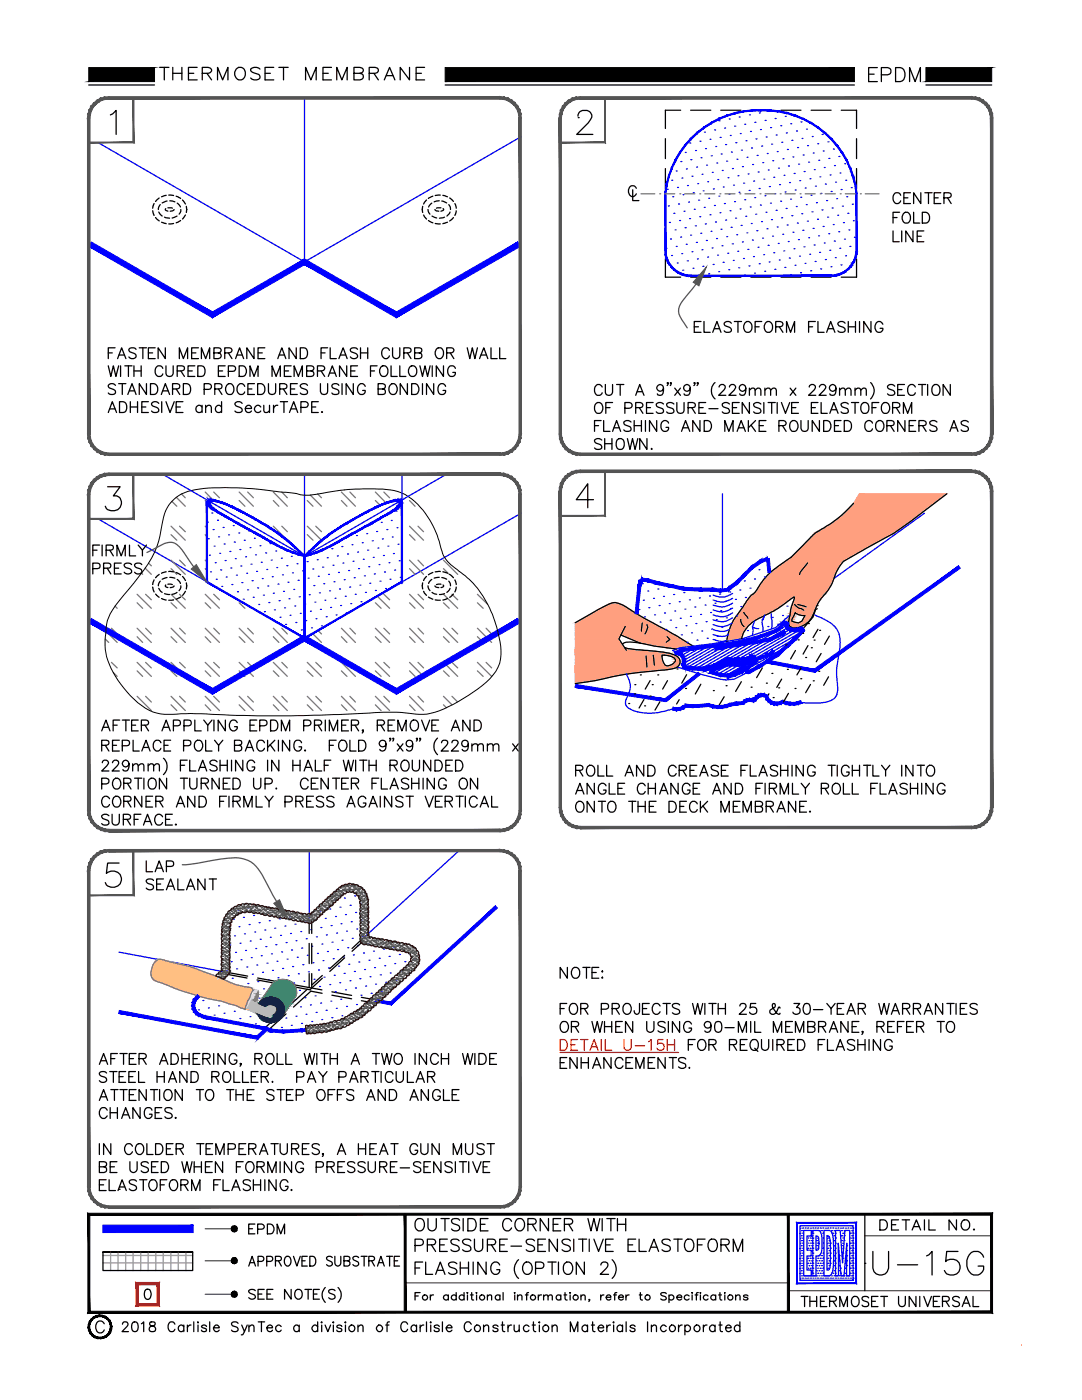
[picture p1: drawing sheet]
<svg xmlns="http://www.w3.org/2000/svg" width="216mm" height="279mm" viewBox="0 0 216 279" stroke-linecap="round" stroke-linejoin="round" font-family="sans-serif">
<defs><g id="words">
<text font-size="8.8" x="172.9" y="255.8">U-15G</text>
<text font-size="6.2" x="172.2" y="17.6">EPDM</text>
<text font-size="5.7" x="30.7" y="17.3">THERMOSET MEMBRANE</text>
<g font-size="5.3">
<text x="177.1" y="42">CENTER</text>
<text x="177.1" y="45.9">FOLD</text>
<text x="177.1" y="49.4">LINE</text>
<text x="137.2" y="67.4">ELASTOFORM FLASHING</text>
<text x="158.7" y="262.1">THERMOSET UNIVERSAL</text>
</g>
<g font-size="4.9">
<text x="48.3" y="247.3">EPDM</text>
<text x="174.3" y="246.6">DETAIL NO.</text>
</g>
</g></defs>
<!-- layer: MEMBRANE1 -->
<g fill="none" stroke="#00f" stroke-width=".25">
<path d="M60.8 19.5v32.8M104 27.2l-43.2 25.1-41.3-23.9M133.2 37.8h.1M134 36h.1M134.3 39.3h.1M134.9 34.1h.1M135.2 37.4h.1M135.9 32.2h.1M136.1 35.5h.1M136.3 38.8h.1M136.8 30.4h.1M137 33.7h.1"/>
<path d="M137.2 37h.1M137.6 28.6h.1M137.9 31.9h.1M138.1 35.2h.1M138.3 38.5h.1M138.8 30h.1M139 33.3h.1M139.2 36.6h.1M139.4 39.9h.1M139.7 28.2h.1M139.9 31.5h.1M140.1 34.8h.1"/>
<path d="M140.3 38.1h.1M140.6 26.4h.1M140.8 29.7h.1M141 33h.1M141.2 36.3h.1M141.4 39.6h.1M141.7 27.8h.1M141.9 31.1h.1M142.1 34.4h.1M142.3 37.7h.1M142.6 25.9h.1M142.8 29.2h.1"/>
<path d="M143 32.5h.1M143.2 35.8h.1M143.4 39.1h.1M143.5 24.1h.1M143.7 27.4h.1M143.9 30.7h.1M144.1 34h.1M144.3 37.3h.1M144.6 25.6h.1M144.8 28.9h.1M145 32.2h.1M145.3 35.5h.1"/>
<path d="M145.5 38.8h.1M145.5 23.7h.1M145.7 27h.1M145.9 30.3h.1M146.1 33.6h.1M146.4 36.9h.1M146.6 25.2h.1M146.8 28.5h.1M147 31.8h.1M147.2 35.1h.1M147.5 38.4h.1M147.5 23.4h.1"/>
<path d="M147.7 26.7h.1M147.9 30h.1M148.1 33.3h.1M148.4 36.6h.1M148.6 24.8h.1M148.6 39.9h.1M148.9 28.1h.1M149.1 31.4h.1M149.3 34.7h.1M149.5 38h.1M149.5 22.9h.1M149.7 26.2h.1"/>
<path d="M150 29.5h.1M150.2 32.8h.1M150.4 36.1h.1M150.6 39.4h.1M150.6 24.4h.1M150.8 27.7h.1M151.1 31h.1M151.3 34.3h.1M151.5 37.6h.1M151.5 22.5h.1M151.7 25.9h.1M152 29.2h.1"/>
<path d="M152.2 32.5h.1M152.4 35.8h.1M152.6 39.1h.1M152.7 24h.1M152.9 27.3h.1M153.1 30.6h.1M153.3 33.9h.1M153.5 37.2h.1M153.6 22.2h.1M153.8 25.5h.1M154 28.8h.1M154.2 32.1h.1"/>
<path d="M154.4 35.4h.1M154.6 38.7h.1M154.7 23.7h.1M154.9 27h.1M155.1 30.3h.1M155.3 33.6h.1M155.5 36.9h.1M155.8 25.1h.1M156 28.4h.1M156.2 31.7h.1M156.4 35h.1M156.6 38.3h.1"/>
<path d="M156.7 23.2h.1M156.9 26.5h.1M157.1 29.8h.1M157.3 33.1h.1M157.5 36.4h.1M157.7 39.7h.1M157.8 24.7h.1M158 28h.1M158.2 31.3h.1M158.5 34.6h.1M158.7 37.9h.1M158.9 26.1h.1"/>
<path d="M159.1 29.4h.1M159.4 32.8h.1M159.6 36.1h.1M159.8 39.4h.1M159.8 24.3h.1M160 27.6h.1M160.2 30.9h.1M160.5 34.2h.1M160.7 37.5h.1M160.9 25.8h.1M161.1 29.1h.1M161.3 32.4h.1"/>
<path d="M161.6 35.7h.1M161.8 39h.1M162.1 27.2h.1M162.3 30.6h.1M162.5 33.9h.1M162.7 37.2h.1M163 25.4h.1M163.2 28.7h.1M163.4 32h.1M163.6 35.3h.1M163.8 38.6h.1M164.1 26.8h.1"/>
<path d="M164.3 30.1h.1M164.5 33.4h.1M164.7 36.7h.1M165.2 28.3h.1M165.4 31.6h.1M165.6 34.9h.1M165.8 38.2h.1M166.3 29.7h.1M166.5 33h.1M166.7 36.4h.1M166.9 39.7h.1M167.4 31.2h.1"/>
<path d="M167.6 34.5h.1M167.8 37.8h.1M168.5 32.7h.1M168.8 36h.1M169 39.3h.1M169.6 34.1h.1M169.9 37.5h.1M132.9 49.6h.1M133.4 41.1h.1M133.6 44.4h.1M133.8 47.7h.1M134 51h.1"/>
<path d="M134.5 42.6h.1M134.7 45.9h.1M134.9 49.2h.1M135.1 52.5h.1M135.4 40.7h.1M135.6 44h.1M135.8 47.3h.1M136 50.6h.1M136.2 53.9h.1M136.5 42.1h.1M136.7 45.5h.1M136.9 48.8h.1"/>
<path d="M137.1 52.1h.1M137.4 40.3h.1M137.6 43.6h.1M137.8 46.9h.1M138.1 50.2h.1M138.3 53.5h.1M138.5 41.8h.1M138.7 45.1h.1M139 48.4h.1M139.2 51.7h.1M139.4 55h.1M139.6 43.3h.1"/>
<path d="M139.8 46.6h.1M140.1 49.9h.1M140.3 53.2h.1M140.5 41.4h.1M140.7 44.7h.1M140.9 48h.1M141.2 51.3h.1M141.4 54.6h.1M141.7 42.9h.1M141.9 46.2h.1M142.1 49.5h.1M142.3 52.8h.1"/>
<path d="M142.6 41h.1M142.8 44.3h.1M143 47.6h.1M143.2 50.9h.1M143.4 54.2h.1M143.7 42.4h.1M143.9 45.7h.1M144.1 49.1h.1M144.3 52.4h.1M144.5 40.6h.1M144.8 43.9h.1M145 47.2h.1"/>
<path d="M145.2 50.5h.1M145.4 53.8h.1M145.7 42.1h.1M145.9 45.4h.1M146.1 48.7h.1M146.3 52h.1M146.6 40.2h.1M146.8 43.5h.1M147 46.8h.1M147.2 50.2h.1M147.4 53.5h.1M147.7 41.7h.1"/>
<path d="M147.9 45h.1M148.1 48.3h.1M148.4 51.6h.1M148.6 54.9h.1M148.8 43.2h.1M149 46.5h.1M149.2 49.8h.1M149.5 53.1h.1M149.7 41.3h.1M149.9 44.6h.1M150.1 47.9h.1M150.3 51.2h.1"/>
<path d="M150.6 54.5h.1M150.8 42.7h.1M151 46h.1M151.3 49.3h.1M151.5 52.6h.1M151.7 40.9h.1M151.9 44.2h.1M152.2 47.5h.1M152.4 50.8h.1M152.6 54.1h.1M152.8 42.4h.1M153 45.7h.1"/>
<path d="M153.3 49h.1M153.5 52.3h.1M153.7 40.5h.1M153.9 43.8h.1M154.1 47.1h.1M154.4 50.4h.1M154.6 53.7h.1M154.9 42h.1M155.1 45.3h.1M155.3 48.6h.1M155.5 51.9h.1M155.8 40.2h.1"/>
<path d="M156 43.5h.1M156.2 46.8h.1M156.4 50.1h.1M156.6 53.4h.1M156.9 41.6h.1M157.1 44.9h.1M157.3 48.2h.1M157.5 51.5h.1M157.7 54.8h.1M158 43h.1M158.2 46.3h.1M158.4 49.6h.1"/>
<path d="M158.6 52.9h.1M158.9 41.2h.1M159.1 44.5h.1M159.3 47.8h.1M159.5 51.1h.1M159.7 54.4h.1M160 42.7h.1M160.2 46h.1M160.4 49.3h.1M160.6 52.6h.1M160.9 40.8h.1M161.1 44.1h.1"/>
<path d="M161.3 47.4h.1M161.6 50.7h.1M161.8 54h.1M162 42.3h.1M162.2 45.6h.1M162.4 48.9h.1M162.7 52.2h.1M162.9 40.5h.1M163.1 43.8h.1M163.3 47.1h.1M163.5 50.4h.1M163.8 53.7h.1"/>
<path d="M164 41.9h.1M164.2 45.2h.1M164.5 48.5h.1M164.7 51.8h.1M164.9 40h.1M165.2 43.3h.1M165.4 46.6h.1M165.6 49.9h.1M165.8 53.2h.1M166 41.5h.1M166.3 44.8h.1M166.5 48.1h.1"/>
<path d="M166.7 51.4h.1M166.9 54.7h.1M167.1 43h.1M167.4 46.3h.1M167.6 49.6h.1M167.8 52.9h.1M168.1 41.1h.1M168.3 44.4h.1M168.5 47.7h.1M168.7 51h.1M169.2 42.6h.1M169.4 45.9h.1"/>
<path d="M169.6 49.2h.1M169.8 52.5h.1M170.1 40.8h.1M170.3 44.1h.1M170.5 47.4h.1M170.7 50.7h.1M32.4 94.6l28.4 16.4 28.3-16.4M60.8 94.6v32.8M80.2 94.6v21.9M144.2 98.5v19.3M41.4 104.2h.1M41.6 107.5h.1"/>
<path d="M41.8 110.8h.1M42 114.1h.1M42.3 102.4h.1M42.5 105.7h.1M42.7 109h.1M42.9 112.3h.1M43.2 115.6h.1M43.4 103.8h.1M43.6 107.1h.1M43.8 110.4h.1M44 113.7h.1M44.3 117h.1"/>
<path d="M44.5 105.3h.1M44.7 108.6h.1M44.9 111.9h.1M45.1 115.2h.1M45.4 103.4h.1M45.6 106.8h.1M45.9 110.1h.1M46.1 113.4h.1M46.3 116.7h.1M46.5 104.9h.1M46.8 108.2h.1M47 111.5h.1"/>
<path d="M47.2 114.8h.1M47.4 118.1h.1M47.6 106.4h.1M47.9 109.7h.1M48.1 113h.1M48.3 116.3h.1M48.5 119.6h.1M48.7 107.8h.1M49 111.1h.1M49.2 114.4h.1M49.4 117.7h.1M49.7 106h.1"/>
<path d="M49.9 109.3h.1M50.1 112.6h.1M50.3 115.9h.1M50.5 119.2h.1M50.8 107.4h.1M51 110.7h.1M51.2 114h.1M51.4 117.3h.1M51.9 108.9h.1M52.1 112.2h.1M52.3 115.5h.1M52.5 118.8h.1"/>
<path d="M53 110.3h.1M53.2 113.7h.1M53.4 117h.1M53.9 108.5h.1M54.1 111.8h.1M54.3 115.1h.1M54.5 118.4h.1M55 110h.1M55.2 113.3h.1M55.5 116.6h.1M55.7 119.9h.1M56.1 111.4h.1"/>
<path d="M56.4 114.7h.1M56.6 118h.1M57.2 112.9h.1M57.5 116.2h.1M57.7 119.5h.1M58.1 111h.1M58.3 114.3h.1M58.6 117.6h.1M59.3 112.5h.1M59.5 115.8h.1M59.7 119.1h.1M60.4 113.9h.1"/>
<path d="M60.6 117.2h.1M61.3 112.1h.1M61.5 115.4h.1M61.7 118.7h.1M62.4 113.6h.1M62.6 116.9h.1M63.3 111.7h.1M63.5 115h.1M63.7 118.3h.1M64.2 109.9h.1M64.4 113.2h.1M64.6 116.5h.1"/>
<path d="M64.8 119.8h.1M65.3 111.3h.1M65.5 114.6h.1M65.8 117.9h.1M66.2 109.5h.1M66.4 112.8h.1M66.6 116.1h.1M66.9 119.4h.1M67.3 110.9h.1M67.5 114.2h.1M67.7 117.5h.1M68.2 109.1h.1"/>
<path d="M68.4 112.4h.1M68.7 115.7h.1M68.9 119h.1M69.1 107.3h.1M69.4 110.6h.1M69.6 113.9h.1M69.8 117.2h.1M70.2 108.7h.1M70.5 112h.1M70.7 115.3h.1M70.9 118.6h.1M71.1 106.9h.1"/>
<path d="M71.3 110.2h.1M71.6 113.5h.1M71.8 116.8h.1M72.3 108.3h.1M72.5 111.6h.1M72.7 114.9h.1M72.9 118.2h.1M73.2 106.5h.1M73.4 109.8h.1M73.6 113.1h.1M73.8 116.4h.1M74 119.7h.1"/>
<path d="M74.1 104.6h.1M74.3 107.9h.1M74.5 111.2h.1M74.7 114.5h.1M74.9 117.8h.1M75.2 106.1h.1M75.4 109.4h.1M75.6 112.7h.1M75.8 116h.1M76.1 104.3h.1M76.3 107.6h.1M76.5 110.9h.1"/>
<path d="M76.7 114.2h.1M76.9 117.5h.1M77.2 105.7h.1M77.4 109h.1M77.6 112.3h.1M77.8 115.6h.1M78.1 103.9h.1M78.3 107.2h.1M78.5 110.5h.1M78.8 113.8h.1M79 102h.1M79.2 105.3h.1"/>
<path d="M79.4 108.6h.1M79.6 111.9h.1M79.9 115.2h.1M80.1 103.5h.1M104 102.4l-43.2 25-41.3-23.9M128.2 116.5h.1M128.4 119.8h.1M129.3 118h.1M130.2 116.1h.1M130.4 119.4h.1M131.3 117.5h.1M132.4 119h.1"/>
<path d="M133.3 117.2h.1M134.4 118.6h.1M136.5 118.3h.1M137.6 119.7h.1M138.4 117.8h.1M139.5 119.3h.1M141.6 118.9h.1M143.6 118.6h.1M145.6 118.1h.1M146.2 119.4l-.6 .3a3.5 3.5 0 0 1-3.3 0M146.2 118.4l-.6 .3a3.5 3.5 0 0 1-3.3 .1M146.7 119.6h.1"/>
<path d="M147.6 117.8h.1M148.5 115.9h.1M148.7 119.2h.1M149.4 114.1h.1M149.7 117.4h.1M150.6 115.6h.1M151.4 113.7h.1M152.3 111.8h.1M152.5 115.1h.1M184.5 102.4l-18.1 13M51.6 120.6h.1M52.8 122.1h.1"/>
<path d="M53.7 120.3h.1M54.8 121.7h.1M55.9 123.2h.1M56.8 121.3h.1M57 124.6h.1M57.9 122.8h.1M58.8 120.9h.1M59 124.2h.1M59.9 122.4h.1M60.1 125.7h.1M60.8 120.6h.1M61 123.9h.1"/>
<path d="M61.9 122h.1M62.2 125.3h.1M62.8 120.2h.1M63 123.5h.1M63.9 121.6h.1M64.1 124.9h.1M65.1 123.1h.1M66 121.2h.1M67.1 122.7h.1M68 120.8h.1M69.1 122.3h.1M70 120.5h.1"/>
<path d="M72 120.1h.1M125 134.5l.4 1.1a3.9 3.9 0 0 1-.4 3.7l-.2 .7v.5l.2 .5 1 .7 1.3 .4 1.9 .3 1.3-.1 2-.3 1.8-.6M127.5 121.7h.1M128.6 123.1h.1M129.5 121.3h.1M130.6 122.7h.1M131.5 120.8h.1M131.7 124.1h.1M132.6 122.3h.1M132.9 125.6h.1M133.5 120.5h.1M133.7 123.8h.1"/>
<path d="M134.6 121.9h.1M134.8 125.3h.1M135 130.2l-.2 .1M135.5 120.1h.1M135.7 123.4h.1M135.9 126.7h.1M136.7 121.6h.1M136.9 124.9h.1M137 129.6l-1.4 .9M137.1 128.2h.1M137.8 123h.1M138 126.3h.1"/>
<path d="M138.5 129.4l-2.4 1.4M138.7 121.1h.1M138.9 124.4h.1M139.1 127.7h.1M139.8 122.6h.1M139.9 129.2l-3.6 2.1M140 125.9h.1M140.7 120.8h.1M140.9 124.1h.1M141.1 127.4h.1M141.2 129l-4.7 2.8M141.8 122.2h.1"/>
<path d="M142 125.5h.1M142.3 127.6l1.6 .4 1.1-.2M142.3 126.6l1.7 .4 1.2-.3M142.3 125.6l1.4 .4h1l.9-.4M142.6 128.8l-6.2 3.6M142.7 120.4h.1M142.9 123.7h.1M143.1 127h.1M143.3 133.3l-1.4 .8M143.8 121.9h.1M143.9 128.7l-7.4 4.3M144 125.2h.1"/>
<path d="M144.7 120h.1M144.9 123.3h.1M145.1 126.6h.1M145.3 128.5l-8.3 4.8M145.6 132.6l-3.1 1.8M145.8 121.4h.1M146.1 124.4a3.6 3.6 0 0 1-3.8 .3M146.2 121.4a3.6 3.6 0 0 1-3.9 .3M146.2 120.4l-.6 .3a3.3 3.3 0 0 1-3.3 .1M146.2 123.3a3.6 3.6 0 0 1-3.9 .4M146.2 122.3a3.6 3.6 0 0 1-3.9 .4M146.5 132.7l-3.3 1.9"/>
<path d="M146.7 128.3l-8.8 5.1M147 122.9h.1M147.4 132.7l-3.5 2M147.8 121.1h.1M148 131.3h.1M148.3 127.7h.1M148.3 132.8l-3.4 2M148.4 127.9l-9.6 5.6M149.2 125.8h.1M149.6 131.5l-1 .5M150.2 125.2l.8 .3M150.2 127.5l-10.3 5.9"/>
<path d="M150.3 127.3h.1M150.6 123.9l-.5 1.2 .2 .7-.2 1M151.2 125.5h.1M152.1 123.6h.1M152.3 126.9h.1M152.5 126.8l-11.1 6.4M152.6 122.8l-.5 1.1 .1 2.2M153.2 125h.1M153.9 122.5l.2 1.4-.2 1.6M154 131.4l-4.8 2.7M154.1 123.2h.1M155.2 124.7h.1"/>
<path d="M156.1 122.8h.1M156.8 124.3l-.8 .4M157 129l-8 4.6M157 121h.1M157.1 124.7l-12.3 7.2M157.1 125.3l-11.2 6.5M157.7 122.7l-2.9 2.5-6.4 2.2-6.8 1.2-5.9 .7-1.5 .5M157.7 125.6l-10.9 6.3M158.5 125.7l-11 6.4M158.7 127.4l-7.9 4.6M159.6 126.3l-4.2 4.6-8.9 4.6-1.6 .2-1.3-.2-4.2-1.1-4.3-1.3M160 125.5l-9.9 5.7"/>
<path d="M160 126.1l-9.3 5.3M162.6 122.7l2.7 1.4 1 .7 .5 .5 .5 .9 .3 1.3a18.4 18.4 0 0 1-.5 4.9 17.6 17.6 0 0 0 0 5.1v.7l-.3 .8-.4 .4-.8 .5-1.1 .3-1.5 .1-3.3-.1M61.7 169.8v13.7M66.7 179.6h.1M68.7 179.2h.1M69.7 177.4h.1M70.8 178.8h.1M91.6 169.8l-19.2 17.5M23.8 190l21.2 4M40.5 199.7h.1M41.4 197.9h.1M42.5 199.3h.1"/>
<path d="M43.4 197.4h.1M44.3 195.6h.1M44.5 198.9h.1M45.2 193.7h.1M45.4 197h.1M45.6 185.3h.1M45.9 188.6h.1M46.1 191.9h.1M46.3 195.2h.1M46.5 198.5h.1M46.6 183.5h.1M46.8 186.8h.1"/>
<path d="M47 190.1h.1M47.2 193.4h.1M47.4 196.7h.1M47.5 181.6h.1M47.6 200h.1M47.7 184.9h.1M47.9 188.2h.1M48.1 191.5h.1M48.5 198.1h.1M48.6 183.1h.1M48.8 186.4h.1M49 189.7h.1"/>
<path d="M49.2 193h.1M49.5 181.2h.1M49.5 196.3h.1M49.7 199.6h.1M49.7 184.5h.1M49.9 187.8h.1M50.1 191.1h.1M50.3 194.4h.1M50.6 197.7h.1M50.6 182.7h.1M50.8 186h.1M51 189.3h.1"/>
<path d="M51.2 192.6h.1M51.4 195.9h.1M51.7 199.2h.1M51.7 184.1h.1M51.9 187.4h.1M52.1 190.7h.1M52.4 194h.1M52.6 182.3h.1M52.6 197.3h.1M52.8 185.6h.1M53.1 188.9h.1M53.3 192.2h.1"/>
<path d="M53.5 195.5h.1M53.7 198.8h.1M53.7 183.8h.1M53.9 187.1h.1M54.2 190.4h.1M54.4 193.7h.1M54.6 197h.1M54.8 185.2h.1M55 188.5h.1M55.3 191.8h.1M55.5 195.1h.1M55.7 183.4h.1"/>
<path d="M55.7 198.4h.1M56 186.7h.1M56.2 190h.1M56.4 193.3h.1M56.6 196.6h.1M56.8 199.9h.1M56.9 184.8h.1M57.1 188.1h.1M57.3 191.4h.1M57.5 194.7h.1M57.7 198h.1M57.8 183h.1"/>
<path d="M58 186.3h.1M58.2 189.6h.1M58.4 192.9h.1M58.6 196.2h.1M58.9 184.4h.1M58.9 199.5h.1M59.1 187.7h.1M59.3 191h.1M59.5 194.3h.1M59.7 197.6h.1M60 185.9h.1M60.2 189.2h.1"/>
<path d="M60.4 192.5h.1M60.6 195.8h.1M60.8 199.1h.1M60.9 184.1h.1M61.1 187.4h.1M61.3 190.7h.1M61.5 194h.1M62 185.5h.1M62.2 188.8h.1M62.5 192.1h.1M62.7 195.4h.1M62.9 198.7h.1"/>
<path d="M62.9 183.7h.1M63.1 187h.1M63.3 190.3h.1M63.6 193.6h.1M63.8 196.9h.1M63.8 181.8h.1M64 185.1h.1M64.2 188.4h.1M64.4 191.7h.1M64.7 195h.1M64.9 183.3h.1M65.1 186.6h.1"/>
<path d="M65.3 189.9h.1M65.5 193.2h.1M65.8 181.4h.1M65.8 196.5h.1M66 199.8h.1M66.1 184.7h.1M66.3 188h.1M66.5 191.3h.1M66.7 194.6h.1M66.9 197.9h.1M66.9 182.9h.1M67.2 186.2h.1"/>
<path d="M67.4 189.5h.1M67.6 192.8h.1M67.8 196.1h.1M67.8 181h.1M68 199.4h.1M68 184.3h.1M68.3 187.6h.1M68.5 191h.1M68.7 194.3h.1M68.9 182.5h.1M68.9 197.6h.1M69.1 185.8h.1"/>
<path d="M69.4 189.1h.1M69.6 192.4h.1M69.8 195.7h.1M69.9 180.7h.1M70.1 184h.1M70.3 187.3h.1M70.5 190.6h.1M70.7 193.9h.1M70.9 197.2h.1M71 182.1h.1M71.2 185.4h.1M71.4 188.7h.1"/>
<path d="M71.6 192h.1M71.8 195.3h.1M71.9 180.3h.1M72 198.6h.1M72.1 183.6h.1M72.3 186.9h.1M72.5 190.2h.1M72.7 193.5h.1M73 196.8h.1M73.4 188.3h.1M73.6 191.6h.1M73.8 194.9h.1"/>
<path d="M74.1 198.2h.1M74.5 189.8h.1M74.7 193.1h.1M74.9 196.4h.1M75.7 191.2h.1M75.9 194.5h.1M76.1 197.9h.1M76.6 189.4h.1M76.8 192.7h.1M77 196h.1M77.7 190.9h.1M77.9 194.2h.1"/>
<path d="M78.5 189h.1M78.8 192.3h.1M79 195.6h.1M79.7 190.5h.1M79.9 193.8h.1M80.8 191.9h.1M81.7 190.1h.1M82.8 191.5h.1M39.6 201.5h.1M41.6 201.2h.1M42.7 202.6h.1M43.6 200.7h.1"/>
<path d="M44.7 202.2h.1M45.6 200.3h.1M45.9 203.7h.1M46.8 201.8h.1M47.9 203.3h.1M48.8 201.5h.1M49.9 202.9h.1M50.8 201h.1M51 204.3h.1M51.9 202.5h.1M52.8 200.6h.1M53 203.9h.1"/>
<path d="M53.9 202.1h.1M54.1 205.4h.1M54.8 200.3h.1M55.9 201.7h.1M56.1 205h.1M57 203.2h.1M58.1 204.6h.1M59.1 202.8h.1M60 200.9h.1M60.2 204.2h.1M61.1 202.4h.1M61.9 200.6h.1"/>
<path d="M62.2 203.9h.1M63.1 202h.1M64 200.2h.1M64.2 203.5h.1M65.1 201.6h.1M65.3 204.9h.1M66.2 203.1h.1M67.1 201.2h.1M68.2 202.7h.1M69.1 200.9h.1M70.2 202.3h.1M71.1 200.5h.1"/>
<path d="M73.2 200.1h.1"/>
</g>
<!-- layer: DETAIL -->
<g fill="none" stroke="#000" stroke-width=".25">
<path d="M31.8 39.5l-.8 .7M33.2 39l-1 .3M33.7 38.9l.9 .1M35.2 39.1l.8 .5M36.4 39.9l.6 .8M85.1 39.9l-.6 .8M86.4 39.1l-.9 .5M87.9 38.9l-1.1 .1M88.4 39l.9 .3M89.7 39.5l.8 .7M115.4 23.5h.1M132.8 27.7v4"/>
<path d="M132.8 33.6v4.1M132.8 39.7v4M135.8 22h-3v3.6M137.8 22h4M143.8 22h4M149.8 22h4.1M155.8 22h4M161.9 22h3.9M167.9 22h3v3.6M170.9 27.7v4M170.9 33.6v4.1M170.9 39.7v4"/>
<path d="M30.5 42.1l.2 .9M30.7 40.6l-.2 1M31 43.4l.8 .7M31.7 42.3l.7 .8M32 40.8l-.3 .5-.1 .5M32.2 44.4l1 .2M32.8 43.3l1 .2M33.1 41.6l-.1 .1a.43 .43 0 0 0 .5 .4M33.3 40.1l-.9 .4M33.5 41.5l.9 .1M33.9 40.1l1 .2M34.6 44.6l-.9 .1"/>
<path d="M34.7 41.8l-.2 .3h-.5M35.3 43.1l-1 .4M35.4 40.5l.6 .8M36 44l-.8 .5M36.1 41.8v.3l-.4 .6M37 42.9l-.6 .8M37.2 41.2v1.2M84.3 41.2v1.2M84.5 42.9l.6 .8M85.4 41.8l.4 .9M85.5 44l.9 .5M86.2 40.5l-.7 .8"/>
<path d="M86.2 43.1l.9 .4M86.8 41.8a.63 .63 0 0 0 .8 .3M86.8 44.6l1.1 .1M87.6 40.1l-1 .2M88 41.5l-.9 .1M88.2 40.1l.9 .4M88.4 41.6a.31 .31 0 0 1 0 .4 .31 .31 0 0 1-.3 .1h-.1M88.7 43.3l-1 .2M89.3 44.4l-.9 .2M89.5 40.8l.3 .5 .1 .5M89.8 42.3l-.6 .8M90.5 43.4l-.8 .7"/>
<path d="M90.8 40.6l.2 1M91 42.1l-.2 .9M132.8 45.7v4M132.8 51.7v3.6h3M137.8 55.3h4M143.8 55.3h4M149.8 55.3h4.1M155.8 55.3h4M161.9 55.3h3.9M170.9 45.7v4M170.9 51.7v3.6h-3M188.9 98.5l-7.2 5.6-3.3 2.3-10.1 5.6a14.8 14.8 0 0 0-2.4 4.7l-.9 1.4a11.8 11.8 0 0 0-2.9 5 4.1 4.1 0 0 1-4.1 2.2l-.3-.3a2.39 2.39 0 0 1 0-2.3l.1-1.1 .6-1.8a.4 .4 0 0 0 0-.6l-.4 .2a32.7 32.7 0 0 1-7.4 4.5 5.9 5.9 0 0 0-2.6 3.6"/>
<path d="M30.5 117.2l.2 .9M30.7 115.7l-.2 1M31 118.6l.8 .6M31.7 117.4l.7 .8M31.8 114.6l-.8 .7M32 116l-.4 .9M32.2 119.5l1 .2M32.8 118.5l1 .1M33.1 116.7a.33 .33 0 0 0 0 .5 .33 .33 0 0 0 .4 0M33.2 114.1l-1 .3M33.3 115.3l-.9 .3M33.5 116.6l.9 .1"/>
<path d="M33.7 114.1h.9M33.9 115.2l1 .2M34.6 119.7l-.9 .1M34.7 116.9l-.1 .2-.6 .2M35.2 114.2l.8 .5M35.3 118.2l-1 .4M35.4 115.6l.6 .8M36 119.2l-.8 .4M36.1 116.9v.3l-.4 .7M36.4 115l.6 .9M37 118l-.6 .8M37.2 116.3v1.2"/>
<path d="M84.3 116.3v1.2M84.5 118l.6 .8M85.1 115l-.6 .9M85.4 116.9l.4 1M85.5 119.2l.9 .4M86.2 115.6l-.7 .8M86.2 118.2l.9 .4M86.4 114.2l-.9 .5M86.8 116.9l.1 .2 .7 .2M86.8 119.7l1.1 .1M87.6 115.2l-1 .2M87.9 114.1h-1.1"/>
<path d="M88 116.6l-.9 .1M88.2 115.3l.9 .3M88.4 114.1l.9 .3M88.4 116.7a.33 .33 0 0 1 0 .5 .33 .33 0 0 1-.4 0M88.7 118.5l-1 .1M89.3 119.5l-.9 .2M89.5 116l.3 .4 .1 .5M89.7 114.6l.8 .7M89.8 117.4l-.6 .8M90.5 118.6l-.8 .6M90.8 115.7l.2 1M91 117.2l-.2 .9"/>
<path d="M161.2 112.3l-1.5 1.9-.2 .5M170.3 100.4a32.3 32.3 0 0 1-7.3 5.8l-.8 .6-2 2.1a30.8 30.8 0 0 1-5.2 4.4 18 18 0 0 0-4.4 5 8.9 8.9 0 0 0-2.5 3.1l-.3 .3a11.6 11.6 0 0 0-2.8 6.3M114.8 124.3l4.6-2.7a7.2 7.2 0 0 1 3.5-1.3l1.7 .7a87.7 87.7 0 0 0 9.2 5.2l4.5 2.7M123.9 126.7l3.9 1.7M124.2 128.6l.1-.1a2.83 2.83 0 0 1 2.5-.3l3.7 .7 4.5 .6M124.6 129.2l2.3 .5 2.4 .1a14.2 14.2 0 0 1 5.8 1.2 1.38 1.38 0 0 1 .5 1.6 1.38 1.38 0 0 1-1.4 .9h-.4a104 104 0 0 0-16.4 2.5l-2.6 .4M124.8 125l-1.3 2.5 1.5 2.3M126.6 138.5h.1M126.7 136.6h.1M127.8 134.7h.1M128.2 124.3l-.2 1.7M128.5 139.6l-1 1.7"/>
<path d="M128.9 130.9l.2 2.2M129.1 124.7l.2 .5-.6 1.3M129.7 138.9h.1M129.7 135.8l-1 1.7M130.1 136.6h.1M130.4 130.8l.2 1.9M131.2 134.7h.1M132.1 130.8a2.74 2.74 0 0 1 2.7 .8 1.49 1.49 0 0 1-2.1 1.1l-.5-1.1zM133.1 127.1l.6 .5-.8 .6M133.2 135.8l-1 1.7M135.1 133.5h.1M136.8 137.4h.1"/>
<path d="M137 134.6l-1 1.7M139.8 136.6l-1.1 1.9M141.7 133.7l-.1 .5 1.1 .4h.5M142.3 137.8h.1M144.9 136.8h.1M147.8 123.6a1.93 1.93 0 0 0 .7 1.5M147.9 136l-1.1 2M148.4 122.2l.8 1.2M149 134.1h.1M149.9 137.1h.1M152.1 133.3l-1.1 1.9M152.9 136.3h.1"/>
<path d="M153.4 138.5l-.2 .4M154 134.4h.1M154.3 139.2h.1M155.4 137.3h.1M156 135.5l-1 1.7M156.8 128.7h.1M157.1 133.6h.1M157.3 138.4l-.9 1.7M158.6 120.6l.9 .8h.4l.5 .4M158.6 137.4h.1M158.7 122.3l.6 .4 1.3 .1-.6 1.2-.7 .3-1.3-.3v-.4zM158.7 129.8l-1 1.7"/>
<path d="M159.2 120.6l1.6 .5M159.3 127.7h.1M159.8 135.5h.1M159.8 133.3l-.8 1.4M160.2 126.4h.1M160.8 131.2h.1M161.2 128.8l-1 1.7M161.3 124.4h.1M161.7 136.6l-.9 1.6M161.9 129.3h.1M162.3 135.9h.1M162.4 127.7h.1"/>
<path d="M163.1 121.5l-.4 .2-.5 1.4-2.6 3.2M163.2 120.8v.1M163.2 125.6l-1 1.6M163.4 134h.1M163.5 125.8h.1M163.8 130.4l-.9 1.7M165.3 135.1l-.9 1.7M165.5 126.9l-1 1.7M125.4 140.4h.1M128.6 140.9h.1M131.7 140.1l-1 1.6M44.5 194.3l4.8 .9"/>
<path d="M45 194l4.4 .8M51.3 195.6l3.9 .7M51.4 195.2l3.9 .7M57.2 196.7l4.7 .9M57.3 196.3l6.9 1.3M61.3 197.4l-3.5 3.2M61.7 183.5v2.8M61.7 188.3v4M61.7 194.3v2.8M62.2 183.5v2.8M62.2 188.3v4M62.2 194.3v2.8"/>
<path d="M64.3 198.2l-2.3-.4-3.4 3.2M64.3 195.2l-2.4 2.2M64.3 194.7l-2.1 1.9M66.2 197.9l4 .8M66.2 198.6l4 .7M68.8 191.2l-3 2.7M68.8 190.7l-3 2.6M72.1 199.7l2.3 .4M72.1 199l2.6 .5M72.3 187.4l-2.1 1.9M72.7 187.6l-2.5 2.3M72.8 187.6l-.4 .3"/>
<path d="M56.3 202l-3.5 3.2M57.1 202.3l-3.5 3.2M23.8 237.3h.1"/>
</g>
<!-- layer: MEMBRANE1 -->
<g fill="#00f" stroke="#00f" stroke-width=".2">
<path d="M152.3 130.8h.6v.4z"/>
<path d="M132.6 38.5l.3 11.4v-11.3zM132.6 38.5l.3 11.4h-.3z"/>
<path d="M132.6 49.9h.3l-.2 .9zM132.9 49.9l-.2 .9h.2zM132.7 50.8h.2v.9zM132.9 50.8v.9l.3-.1zM132.9 51.7l.3-.1 .1 .9zM133.2 51.6l.1 .9 .2-.1zM133.3 52.5l.2-.1 .4 .9zM133.5 52.4l.4 .9 .1-.2zM133.9 53.3l.1-.2 .5 .8zM134 53.1l.5 .8 .2-.2zM134.5 53.9l.2-.2 .6 .8zM134.7 53.7l.6 .8 .1-.2zM135.4 54.3l.7 .5-.8-.3zM135.4 54.3l.7 .5 .1-.2zM136.2 54.6l.8 .5-.9-.3zM136.2 54.6l.8 .5v-.3zM137 54.8l.9 .3h-.9zM137 54.8l.9 .3v-.2z"/>
<path d="M137.9 54.9v.2l27.9-.2zM137.9 55.1l27.9-.2v.2z"/>
<path d="M165.8 54.9l.9 .2h-.9zM165.8 54.9l.9 .2-.1-.3zM166.6 54.8h1l-.9 .3zM166.6 54.8h1l-.1-.2zM167.5 54.6l.9-.1-.8 .3zM167.5 54.6l.9-.1-.1-.2zM168.3 54.3l.8-.4-.7 .6zM168.3 54.3l.8-.4-.1-.2zM169 53.7l.8-.4-.7 .6zM169.6 53.1l-.6 .6 .8-.4zM169.6 53.1l.7-.6-.5 .8zM170.1 52.4l-.5 .7 .7-.6zM170.7 51.7l-.4 .8-.2-.1zM170.5 51.6l-.4 .8 .6-.7zM171 50.8l-.3 .9-.2-.1zM170.7 50.8l-.2 .8 .5-.8zM171 49.9v.9h-.3zM170.8 49.9l-.1 .9 .3-.9z"/>
<path d="M170.8 38.6v11.3h.2zM170.8 38.6l.2-.1v11.4z"/>
<path d="M170.7 36.8l.3 1.7-.2 .1zM170.5 36.8l.3 1.8-.1-1.8zM170.3 35.1l.4 1.7h-.2zM170.1 35.2l.4 1.6-.2-1.7zM169.7 33.5l.6 1.6-.2 .1zM169.5 33.6l.6 1.6-.4-1.7zM169 31.9l.7 1.6-.2 .1zM168.8 32l.7 1.6-.5-1.7zM168.1 30.4l.9 1.5-.2 .1zM167.9 30.5l.9 1.5-.7-1.6zM167.1 28.9l1 1.5-.2 .1zM166.9 29.1l1 1.4-.8-1.6zM166 27.6l1.1 1.3-.2 .2zM165.7 27.8l1.2 1.3-.9-1.5zM164.7 26.4l1.3 1.2-.3 .2zM164.7 26.4l-.2 .2 1.2 1.2zM163.3 25.3l1.4 1.1-.2 .2zM163.3 25.3l-.1 .3 1.3 1zM161.9 24.4l1.4 .9-.1 .3zM161.9 24.4l-.2 .2 1.5 1zM160.3 23.6l1.6 .8-.2 .2zM160.3 23.6l-.1 .2 1.5 .8zM158.7 22.9l1.6 .7-.1 .2zM158.7 22.9l-.1 .3 1.6 .6zM157 22.4l1.7 .5-.1 .3zM157 22.4l-.1 .3 1.7 .5zM155.3 22.1l1.7 .3-.1 .3zM155.3 22.1v.2l1.6 .4zM153.6 21.9l1.7 .2v.2zM153.6 21.9v.3l1.7 .1zM151.8 21.9h1.8v.3zM151.8 21.9v.2l1.8 .1zM150.1 21.9h1.7v.2zM150.1 21.9v.3l1.7-.1zM148.4 22.1l1.7-.2v.3zM148.4 22.1v.2l1.7-.1zM146.7 22.5l1.7-.4v.2zM146.7 22.5v.2l1.7-.4zM145 23l1.7-.5v.2zM145 23l.1 .2 1.6-.5zM143.4 23.6l1.6-.6 .1 .2zM143.4 23.6l.1 .3 1.6-.7zM141.8 24.5l1.6-.9 .1 .3zM141.8 24.5l.2 .2 1.5-.8zM140.4 25.4l1.4-.9 .2 .2zM140.4 25.4l.1 .2 1.5-.9zM139 26.4l1.4-1 .1 .2zM139 26.4l.2 .3 1.3-1.1zM137.7 27.7l1.3-1.3 .2 .3zM137.7 27.7l.2 .1 1.3-1.1zM137.7 27.7l.2 .1-1.3 1.2zM136.6 29l.2 .1 1.1-1.3zM136.6 29l.2 .1-1.2 1.3zM136.8 29.1l-1.2 1.3 .2 .1zM135.6 30.4l.2 .1-1.1 1.4zM135.8 30.5l-1.1 1.4 .2 .1zM134.7 31.9l.2 .1-.9 1.5zM134.9 32l-.9 1.5 .2 .1zM134 33.5l.2 .1-.8 1.5zM134.2 33.6l-.8 1.5 .2 .1zM133.4 35.1l.2 .1-.7 1.6zM133.6 35.2l-.7 1.6 .3 .1zM132.9 36.8l.3 .1-.6 1.6zM133.2 36.9l-.6 1.6 .3 .1z"/>
<path d="M53 205.1l-1.6 2.3 2-1.8zM51.2 206.8l1.8-1.7-1.6 2.3zM23.7 202.3l27.7 5.1-.2-.6zM23.8 201.7l27.4 5.1-27.5-4.5z"/>
<path d="M153 131.7l-.1 .6 9.5 1.2zM152.9 132.3l9.5 1.2 .2 .7zM162.4 133.5l.2 .7 28.7-21.3zM162.6 134.2l28.7-21.3 .3 .5z"/>
<path d="M114.7 137.2l18 2.8 .1-.5zM114.9 136.6l17.9 2.9-18.1-2.3z"/>
<path d="M132.9 140l6.8-5.4-.3-.4zM132.6 139.5l6.8-5.3-6.5 5.8z"/>
<path d="M142.6 129.2l.1 .5 1.2-.7zM142.7 129.7l1.2-.7 .1 .6zM143.9 129l.1 .6 1.4-1zM144 129.6l1.4-1 .1 .6zM145.4 128.6l.1 .6 1.7-.8zM145.5 129.2l1.7-.8 .1 .6zM147.2 128.4l.1 .6 1.6-.9zM147.3 129l1.6-.9 .1 .5zM148.9 128.1l.1 .5 1.6-.7zM149 128.6l1.6-.7v.6zM150.6 127.9v.6l3-1.2zM150.6 128.5l3-1.2 .2 .6zM153.6 127.3l.2 .6 2.2-1.6zM153.8 127.9l2.2-1.6 .2 .5zM156 126.3l.2 .5 .3-.9zM156.5 125.9l.3 .5-.6 .4z"/>
<path d="M145 134.9l.2 .5 1.4-1zM145.2 135.4l1.4-1 .2 .5zM146.6 134.4l.2 .5 1-1.1zM147.8 133.8l.4 .5-1.4 .6zM147.8 133.8l.4 .5 .2-1zM148.4 133.3l.4 .4-.6 .6zM148.7 132.8l-.3 .5 .4 .4zM148.7 132.8l.5 .3-.4 .6z"/>
<path d="M137 132.9v.5h3.6zM137 133.4h3.6l.1 .6zM140.6 133.4l.1 .6 2.3-1.3zM140.7 134l2.3-1.3 .1 .5zM143 132.7l.1 .5 2.1-1.3zM143.1 133.2l2.1-1.3 .1 .6zM145.2 131.9l.1 .6 3.2-.2zM145.3 132.5l3.2-.2 .1 .6zM148.5 132.3l.1 .6 1.5-1.3zM148.6 132.9l1.5-1.3 .2 .5z"/>
<path d="M127.3 116.7l-.6 5.8h.6zM127.3 116.7l.6 .1-.6 5.7zM127.5 115.9l-.2 .8 .6 .1zM127.5 115.9l.6 .3-.2 .6zM127.5 115.9l.6 .3v-.9zM128.1 115.3l.1 .7-.1 .2zM128.1 115.3l.1 .7 1.1-.4zM128.2 116l1.1-.4-.1 .5zM129.3 115.6l-.1 .5h2.2zM129.2 116.1h2.2l-.2 .6zM131.4 116.1l-.2 .6h2.7zM131.2 116.7h2.7l-.1 .5zM133.9 116.7l-.1 .5h2.7zM133.8 117.2h2.7l-.1 .6zM136.5 117.2l-.1 .6 3.5-.4zM136.4 117.8l3.5-.4v.6zM139.9 117.4v.6l2.2-.6zM139.9 118l2.2-.6v.6zM142.1 117.4v.6l1.7-.4zM142.1 118l1.7-.4v.5zM143.8 117.6v.5l1.3-.7zM143.8 118.1l1.3-.7 .3 .6zM145.4 117.1l-.3 .3 .3 .6zM145.4 117.1l.4 .4-.4 .5zM145.4 117.1l.4 .4 1.1-1.5zM146.9 116l.4 .4-1.5 1.1zM146.9 116l.4 .4 1.1-1.9zM148.4 114.5l.4 .4-1.5 1.5zM148.4 114.5l.4 .4 1-1.8zM149.8 113.1l.4 .4-1.4 1.4zM149.8 113.1l.4 .4 1.5-1.8zM151.7 111.7l.3 .6-1.8 1.2zM151.7 111.7l.3 .6 .9-.9zM152 112.3l.9-.9 .2 .5zM152.9 111.4l.2 .5v-.7zM153.1 111.2l.2 .5-.2 .2z"/>
<path d="M153 111.5l.8 2.7-.3-2.8zM153 111.5l.8 2.7-.6 .1z"/>
<path d="M155.8 124.6l.5 .2-.8 .2zM155.5 125l.5 .4 .3-.6zM155.5 125l.5 .4h-.8zM155.2 125.4l.3 .4 .5-.4zM154.8 125.6l.4-.2 .3 .4zM154.8 125.6l.2 .5 .5-.3zM151.4 126.9l3.4-1.3 .2 .5zM151.4 126.9l.1 .5 3.5-1.3zM148.3 127.7l3.1-.8 .1 .5zM148.3 127.7l.1 .5 3.1-.8zM146.5 128l1.8-.3 .1 .5zM146.5 128l.2 .6 1.7-.4zM146.3 128.1l.2-.1 .2 .6zM146.3 128.1l.1 .5h.3zM144.2 128.4l2.1-.3 .1 .5zM144.2 128.4v.5l2.2-.3zM140 128.9l4.2-.5v.5zM140 128.9v.6l4.2-.6zM138.3 129.1l1.7-.2v.6zM138.3 129.1l.1 .6 1.6-.2zM136.1 129.5l2.2-.4 .1 .6zM136.1 129.5l.1 .5 2.2-.3zM135.7 129.6l.4-.1 .1 .5zM135.7 129.6l.2 .5 .3-.1zM134.5 130.1l1.2-.5 .2 .5zM134.5 130.1l.3 .5 1.1-.5z"/>
<path d="M156.6 124h.3l-.1 .6zM156.6 124v.6h.2zM156.3 124.1l.3-.1v.6zM156.3 124.1l.2 .5h.1zM156 124.3l.3-.2 .2 .5zM156 124.3l.4 .4 .1-.1zM156 124.3l.4 .4-.6-.1zM155.8 124.6l.5 .2 .1-.1z"/>
<path d="M156.8 124.6l.4 .4 .2-.3zM156.8 124.6l.6-.2v.3zM156.8 124.6l.6-.2zM156.8 124.6l.4-.4 .2 .2zM156.9 124l-.1 .6 .4-.4z"/>
<path d="M156.8 124.6l.4 .4h-.6zM156.6 125h.6zM156.6 125h.6l-.5 .3zM156.7 125.3l.5-.3zM156.7 125.3l.5-.2-.2 .5zM157.2 125.1l-.2 .5zM157.3 125.1l.3 .8-.6-.3zM157.3 125.1l.3 .8 .1-.6zM157.7 125.3l.5 .7-.6-.1zM157.7 125.3l.5 .7v-.6zM158.2 125.4l.5 .6h-.5zM158.2 125.4l.5 .6v-.6zM158.7 125.4l.3 .6h-.3zM158.7 125.4l.3 .6-.1-.6zM158.9 125.4l.5 .5-.4 .1zM158.9 125.4l.5 .5-.3-.5zM159.1 125.4l.8 .3-.5 .2zM159.1 125.4l.8 .3-.2-.5z"/>
<path d="M159.9 125.8l.6 .1-.2 .3zM159.9 125.8l.6 .1zM159.9 125.8l.5-.2 .1 .3zM159.9 125.8l.5-.2-.1-.3z"/>
<path d="M160 125.2l.3 .1-.4 .5zM160 125.2l-.1 .6zM159.7 125.2h.3l-.1 .5z"/>
<path d="M155.3 130l2-.9-1.7 1.4zM155.3 130l2-.9-.4-.4zM156.9 128.7l1.9-1-1.5 1.4zM156.9 128.7l1.9-1-.4-.4zM158.4 127.3l1.9-1.1-1.5 1.5zM159.9 125.8l-1.5 1.5 1.9-1.1z"/>
<path d="M149.3 133.9l2.4-.7-2.1 1.2zM149.3 133.9l2.4-.7-.3-.5zM151.4 132.7l2.3-.8-2 1.3zM151.4 132.7l2.3-.8-.3-.5zM153.4 131.4l2.2-.9-1.9 1.4zM153.4 131.4l2.2-.9-.3-.5z"/>
<path d="M148.8 133.5l.4 .3h-.5zM148.7 133.8h.5zM148.7 133.8h.5l-.5 .3z"/>
<path d="M148.7 134.1l.5-.3-.2 .6zM149.2 133.8l-.2 .6zM149.3 133.9v.5h-.3z"/>
<path d="M149.3 133.9l.3 .5h-.3zM149.3 133.9l.3 .5z"/>
<path d="M149.5 132.6l.4 .4h-.8zM149.1 133l.5 .3 .3-.3zM149.1 133l.5 .3-.8 .2zM148.8 133.5l.4 .3 .4-.5z"/>
<path d="M150.6 131.8l.5 .2v-.2zM150.6 131.8l.5 .2-.6-.1zM150.5 131.9l.3 .5 .3-.4zM150.3 132l.2-.1 .3 .5zM150.3 132l.2 .6 .3-.2zM149.9 132.2l.4-.2 .2 .6zM149.9 132.2l.3 .5 .3-.1zM149.5 132.6l.4-.4 .3 .5zM149.5 132.6l.4 .4 .3-.3z"/>
<path d="M150.6 131.8l.5-.2v.2zM150.6 131.8l.5-.2zM150.8 131.1l.3 .5-.5 .2zM150.8 131.1l-.4 .5 .2 .2zM150.4 131l.4 .1-.4 .5zM150.4 131l-.1 .5 .1 .1zM150.1 130.9l.3 .1-.1 .5zM150.1 130.9v.6h.2zM149.7 131l.4-.1v.6zM149.7 131l.3 .5h.1zM149.4 131.3l.3-.3 .3 .5zM149.4 131.3l.4 .3 .2-.1z"/>
<path d="M143.4 132.1l.8 .2-.6 .3zM143.4 132.1l.8 .2-.1-.5zM144.1 131.8l.8 .3-.7 .2zM144.1 131.8l.8 .3-.1-.5zM144.8 131.6l.8 .4-.7 .1zM144.8 131.6l.8 .4v-.5zM145.6 131.5l1.2 .7-1.2-.2zM145.6 131.5l1.2 .7 .2-.6zM147 131.6l1.2 .8-1.4-.2zM147 131.6l1.2 .8v-.6zM148.2 131.8l.6 .5-.6 .1zM148.2 131.8l.6 .5-.2-.6zM148.6 131.7l.8 .3-.6 .3zM148.6 131.7l.8 .3-.3-.4zM149.1 131.6h.7l-.4 .4zM149.1 131.6h.7l-.4-.3z"/>
<path d="M140.6 133l1.1 .4-1 .2zM140.6 133l1.1 .4-.1-.6zM141.6 132.8l1.1 .2-1 .4zM141.6 132.8l1.1 .2-.2-.5zM142.5 132.5l1.1 .1-.9 .4zM142.5 132.5l1.1 .1-.2-.5z"/>
<path d="M136.9 133l1.2 .7-1.3-.2zM136.9 133l1.2 .7v-.6zM138.1 133.1l1.3 .6h-1.3zM138.1 133.1l1.3 .6v-.5zM139.4 133.2l1.3 .4-1.3 .1zM139.4 133.2l1.3 .4-.1-.6z"/>
<path d="M134.6 130.1l.5 .5h-.4zM134.6 130.1l.5 .5 .1-.6zM135.2 130l.3 .7-.4-.1zM135.2 130l.3 .7 .2-.5zM135.7 130.2v.6l-.2-.1zM135.7 130.2v.6l.4-.4zM136.1 130.4l-.2 .7-.2-.3zM136.1 130.4l-.2 .7 .5-.3zM135.9 131.1l.5-.3-.2 .8zM136.4 130.8l-.2 .8 .5-.2zM136.2 131.6l.5-.2-.5 .5zM136.7 131.4l-.5 .5h.6zM136.2 131.9h.6l-.6 .2zM136.2 132.1l.5 .2 .1-.4zM136.2 132.1l.5 .2-.6 .2zM136.1 132.5h.5l.1-.2zM136.1 132.5h.5l-.5 .3zM136.1 132.8l.5-.1v-.2zM136.1 132.8l.5-.1-.4 .4zM136.6 132.7l-.4 .4 .5-.3zM136.2 133.1l.5-.3-.2 .6zM136.7 132.8l-.2 .6 .3-.5zM136.8 132.9v.6l-.3-.1zM136.8 132.9v.6l.1-.5z"/>
<path d="M141.9 133.5l.2 .5 3.3-1.7zM142.1 134l3.3-1.7 .1 .6zM145.4 132.3l.1 .6 3.5-.3zM145.5 132.9l3.5-.3-.9 .5zM148.1 133.1l.3 .5 .6-1zM148.1 133.1l.3 .5-.4-.4zM146.1 134.8l2.3-1.2-.4-.4zM145.9 134.3l2.1-1.1-1.9 1.6zM145.9 134.3l-.6 .8 .8-.3zM145.3 134.5l.6-.2-.6 .8zM143.8 135l1.5 .1v-.6zM143.9 134.4l1.4 .1-1.5 .5zM141.5 134.4l2.3 .6 .1-.6zM141.5 134.4l.8-.4 1.6 .4zM141.7 133.8l-.2 .6 .8-.4zM141.7 133.8l.6 .2z"/>
<path d="M145.1 131l-.2 .6 .9-.3zM144.9 131.6l.9-.3-.1 .6zM145.8 131.3l-.1 .6 .9-.6zM145.7 131.9l.9-.6 .1 .6zM146.6 131.3l.1 .6 .5-.7zM147.2 131.2l.3 .5-.8 .2zM147.2 131.2l.3 .5-.2-.7zM147.3 131l.5 .4-.3 .3z"/>
<path d="M149.7 130.7l.5 .6 .1-.4zM149.7 130.7l.5 .6-.5-.4zM149.7 130.9l.1 .6 .4-.2zM149.6 131l.1-.1 .1 .6zM149.6 131v.6l.2-.1zM149 131.2l.6-.2v.6zM149 131.2l.6 .5z"/>
<path d="M149 131.2l-.4 .7 1-.2zM148.5 131.3l.5-.1-.4 .7zM148.5 131.3l-.2 .6h.3zM148.5 131.3l-.2 .6zM147.8 131.6l.5 .3 .2-.6zM148.1 131l.4 .3-.7 .3z"/>
<path d="M151.3 131v.6l.3-.6zM151.6 131l.1 .6h-.4zM151.6 131l.1 .6 .6-.8zM152.3 130.8l.6 .4-1.2 .4z"/>
<path d="M154.1 129.7l.1 .8 .3-.4zM154.1 129.7l.1 .8-.4-.3zM153.8 130.2l.2 .6 .2-.3zM153.8 130.2l.2 .6-.4-.5zM153.6 130.3v.6l.4-.1zM153.5 130.4l.1-.1v.6zM153.5 130.4l-.5 .5h.6zM153.1 130.4h.4l-.5 .5zM153.1 130.4l-.5 .4 .4 .1zM152.7 130.3l.4 .1-.5 .4z"/>
<path d="M74.7 199.4l-.1 .5 3.3 .1zM74.6 199.9l3.3 .1 .2 .6zM77.9 200l.2 .6 20.8-19.8zM78.1 200.6l20.8-19.8 .3 .4z"/>
<path d="M134.3 141.2l.6 .6-.7-.1zM134.3 141.2l.6 .6v-.5zM134.9 141.3l.8 .5h-.8zM134.9 141.3l.8 .5-.1-.6zM135.6 141.2l.8 .3-.7 .3zM135.6 141.2l.8 .3-.2-.5zM136.2 141h.8l-.6 .5zM136.2 141h.8l-.3-.4z"/>
<path d="M136.9 140.5l1.2 .7-1.3-.1zM136.9 140.5l1.2 .7v-.5zM138.1 140.7l1.2 .5h-1.2zM138.1 140.7l1.2 .5v-.6z"/>
<path d="M139.3 140.6l2.1-.2v.6zM139.3 140.6l.1 .6 2-.2z"/>
<path d="M141.5 140.4l.7 .9-.9-.3zM141.5 140.4l.7 .9 .1-.6zM142.3 140.7l.8 .7-.9-.1zM142.3 140.7l.8 .7v-.6zM143.1 140.8l.9 .6h-.9zM143.1 140.8l.9 .6v-.6zM144 140.8l1 .4-1 .2zM144 140.8l1 .4-.2-.5zM144.8 140.7l1 .2-.8 .3zM144.8 140.7l1 .2-.2-.5z"/>
<path d="M147 140.1l1.2-.1 .1 .6zM147 140.1v.6l1.3-.1zM145.6 140.4l1.4-.3v.6zM145.6 140.4l.2 .5 1.2-.2z"/>
<path d="M150.1 139.4l.6 .3-.3 .5zM150.1 139.4l-.1 .6 .4 .2zM149.6 139.4h.5l-.1 .6zM149.6 139.4v.5l.4 .1zM149 139.5l.6-.1v.5zM149 139.5l.2 .5 .4-.1zM148.5 139.7l.5-.2 .2 .5zM148.5 139.7l.3 .5 .4-.2zM148.1 140.1l.4-.4 .3 .5zM148.1 140.1l.4 .4 .3-.3z"/>
<path d="M152.5 138.5l.5 .2-.2 .5zM152.5 138.5l-.1 .5 .4 .2zM151.9 138.4l.6 .1-.1 .5zM151.9 138.4v.6h.5zM151.4 138.5l.5-.1v.6zM151.4 138.5l.2 .6 .3-.1zM150.8 138.9l.6-.4 .2 .6zM150.8 138.9l.4 .4 .4-.2zM150.8 138.9l.4 .4h-.7zM150.5 139.3l.5 .3 .2-.3zM150.5 139.3l.5 .3-.7 .3zM150.3 139.9l.5 .1 .2-.4z"/>
<path d="M152.6 139l.6-.2-.3 .8zM153.2 138.8l-.3 .8 .4-.3zM152.9 139.6l.4-.3v.8zM153.3 139.3v.8l.4-.4zM153.7 139.7l.1 .8-.5-.4zM153.7 139.7l.1 .8 .3-.5zM154.1 140l.3 .7-.6-.2zM154.1 140l.3 .7 .2-.6zM154.6 140.1l.5 .6h-.7zM154.6 140.1l.5 .6-.1-.5zM155 140.2l.8 .4-.7 .1zM155 140.2l.8 .4-.3-.5zM155.5 140.1l.8 .2-.5 .3zM155.5 140.1l.8 .2-.3-.5z"/>
<path d="M156.3 139.8l.5 .8-.8-.3zM156.3 139.8l.5 .8 .1-.6zM156.9 140l.7 .7-.8-.1zM156.9 140l.7 .7 .1-.5zM157.7 140.2l.7 .5h-.8zM157.7 140.2l.7 .5v-.5zM158.4 140.2l.8 .4-.8 .1zM158.4 140.2l.8 .4-.1-.5zM159.1 140.1l.9 .3-.8 .2zM159.1 140.1l.9 .3-.2-.6z"/>
<path d="M20.5 246h18v-1.5zM20.5 244.5h18l-18 1.5z"/>
<path d="M18.2 48.3l-.5 .9 24.7 13.1zM17.7 49.2l24.7 13.1v1.1zM42.4 62.3v1.1l18.4-11.7zM42.4 63.4l18.4-11.7v1.1zM60.8 51.7v1.1l18.3 9.5zM60.8 52.8l18.3 9.5v1.1zM79.1 62.3v1.1l24.2-15.1zM79.1 63.4l24.2-15.1 .5 .9z"/>
<path d="M18.2 123.4l-.5 .9 24.7 13.1zM17.7 124.3l24.7 13.1v1.1zM42.4 137.4v1.1l18.4-11.7zM42.4 138.5l18.4-11.7v1.2zM60.8 126.8v1.2l18.3 9.4zM60.8 128l18.3 9.4v1.1zM79.1 137.4v1.1l24.2-15.1zM79.1 138.5l24.2-15.1 .5 .9z"/>
<path d="M60.7 110.9l.1 .2 1.2-.6zM60.8 111.1l1.2-.6 .1 .2zM62 110.5l.1 .2 1-.6zM62.1 110.7l1-.6 .1 .2zM63.1 110.1l.1 .2 .9-.6zM63.2 110.3l.9-.6 .2 .2zM64.1 109.7l.2 .2 .8-.7zM64.3 109.9l.8-.7 .1 .3zM65.1 109.2l.1 .3 .8-.7zM65.2 109.5l.8-.7 .1 .2zM66 108.8l.1 .2 .7-.6zM66.1 109l.7-.6 .1 .2zM66.8 108.4l.1 .2 .6-.7zM67.5 107.9l.2 .3-.8 .4zM67.5 107.9l.2 .3 .5-.6zM68.2 107.6l.1 .2-.6 .4zM68.2 107.6l.1 .2 .6-.6zM68.9 107.2l.1 .2-.7 .4zM68.9 107.2l.1 .2 .5-.6zM69.5 106.8l.2 .2-.7 .4zM69.5 106.8l.2 .2 .4-.5zM70.1 106.5l.1 .2-.5 .3zM70.1 106.5l.1 .2 .5-.5zM70.7 106.2l.1 .2-.6 .3zM70.7 106.2l.1 .2 .5-.5zM71.3 105.9l.1 .2-.6 .3zM71.3 105.9l.1 .2 .4-.5zM71.8 105.6l.1 .2-.5 .3zM71.8 105.6l.1 .2 .4-.5zM72.3 105.3l.1 .2-.5 .3zM72.3 105.3l.1 .2 .4-.5zM72.8 105l.2 .2-.6 .3zM72.8 105l.2 .2 .3-.5zM73.3 104.7l.2 .2-.5 .3zM73.3 104.7l.2 .2 .3-.5zM73.8 104.4l.2 .3-.5 .2zM73.8 104.4l.2 .3 .3-.5zM74.3 104.2l.1 .2-.4 .3zM74.3 104.2l.1 .2 .4-.5zM74.8 103.9l.1 .2-.5 .3zM74.8 103.9l.1 .2 .3-.4zM75.2 103.7l.1 .2-.4 .2zM75.2 103.7l.1 .2 .3-.5zM75.6 103.4l.1 .3-.4 .2zM75.6 103.4l.1 .3 .3-.5zM76 103.2l.1 .2-.4 .3zM76 103.2l.1 .2 .3-.4zM76.4 103l.1 .2-.4 .2zM76.4 103l.1 .2 .3-.4zM76.8 102.8l.1 .2-.4 .2zM76.8 102.8l.1 .2 .2-.4zM77.1 102.6l.1 .2-.3 .2zM77.1 102.6l.1 .2 .2-.4zM77.4 102.4l.1 .2-.3 .2z"/>
<path d="M77.4 102.4l.1 .2 .2-.3zM77.7 102.3l.1 .2-.3 .1zM77.7 102.3l.1 .2 .1-.4zM77.9 102.1l.2 .2-.3 .2zM77.9 102.1l.2 .2 .1-.4zM78.2 101.9l.1 .2-.2 .2zM78.2 101.9l.1 .2 .1-.3zM78.4 101.8l.1 .2-.2 .1zM78.4 101.8l.1 .2 .1-.3zM78.6 101.7l.2 .2-.3 .1zM78.6 101.7l.2 .2v-.3zM78.8 101.6l.1 .2-.1 .1zM78.8 101.6l.1 .2v-.3zM78.9 101.5l.2 .2-.2 .1zM78.9 101.5l.2 .2v-.3zM79.1 101.4l.1 .1-.1 .2zM79.1 101.4l.1 .1v-.2zM79.2 101.3l.1 .2h-.1zM79.3 101.2l-.1 .1 .1 .2zM79.3 101.2l.1 .2-.1 .1zM79.3 101.2l.1 .2-.1-.3zM79.3 101.1l.3 .1-.2 .2zM79.3 101.1l.3 .1-.2-.2zM79.4 101l.2 .1v.1zM79.5 100.9l-.1 .1 .2 .1zM79.5 100.9l.2 .1-.1 .1zM79.5 100.9l.2 .1-.1-.2zM79.6 100.8l.2 .1-.1 .1zM79.7 100.7l-.1 .1 .2 .1zM79.7 100.7h.2l-.1 .2zM79.7 100.5v.2h.2zM79.7 100.5l.2 .1v.1zM79.8 100.4l-.1 .1 .2 .1zM79.8 100.4l.2 .1-.1 .1zM79.8 100.3v.1l.2 .1zM79.8 100.3h.3l-.1 .2zM79.8 100.2l.3 .1zM79.8 100.2h.3v.1zM79.8 100.1l.3 .1zM79.8 100.1h.3v.1zM79.8 100.1h.3zM79.8 100.1l.2-.2 .1 .2zM79.8 100l.2-.1zM79.9 99.8l.1 .1-.2 .1zM79.7 100l.2-.2zM79.8 99.8h.1l-.2 .2zM79.8 99.8l-.2 .2zM79.7 99.7l.1 .1-.2 .2zM79.7 99.7l-.2 .2 .1 .1zM79.5 99.7h.2l-.2 .2zM79.5 99.7l-.1 .2h.1zM79.3 99.7h.2l-.1 .2zM79.3 99.7l-.1 .3 .2-.1zM79.2 99.7h.1l-.1 .3zM79.2 99.7l-.2 .3h.2zM78.9 99.7h.3l-.2 .3zM78.9 99.7l-.1 .3h.2zM78.7 99.8l.2-.1-.1 .3zM78.7 99.8l-.2 .3 .3-.1zM78.4 99.9l.3-.1-.2 .3zM78.4 99.9l-.2 .2h.3zM78.2 99.9h.2l-.2 .2zM78.2 99.9l-.3 .3 .3-.1zM77.8 100l.4-.1-.3 .3zM77.8 100l-.2 .4 .3-.2zM77.5 100.1l.3-.1-.2 .4zM77.5 100.1l-.3 .4 .4-.1zM77.1 100.2l.4-.1-.3 .4zM77.1 100.2l-.3 .4 .4-.1zM76.7 100.4l.4-.2-.3 .4zM76.7 100.4l-.4 .4 .5-.2zM76.3 100.6l.4-.2-.4 .4zM76.3 100.6l-.4 .4 .4-.2zM75.7 100.8l.6-.2-.4 .4zM75.7 100.8l-.3 .4 .5-.2zM75.2 101l.5-.2-.3 .4zM75.2 101l-.4 .5 .6-.3zM74.7 101.2l.5-.2-.4 .5zM74.7 101.2l-.5 .6 .6-.3zM74.1 101.5l.6-.3-.5 .6zM74.1 101.5l-.5 .6 .6-.3zM73.5 101.8l.6-.3-.5 .6zM73.5 101.8l-.5 .6 .6-.3zM72.9 102.2l.6-.4-.5 .6zM72.9 102.2l-.5 .5 .6-.3zM72.3 102.5l.6-.3-.5 .5zM72.3 102.5l-.5 .6 .6-.4zM71.7 102.9l.6-.4-.5 .6zM71.7 102.9l-.6 .5 .7-.3zM71 103.2l.7-.3-.6 .5z"/>
<path d="M71 103.2l-.5 .6 .7-.4zM70.4 103.6l.6-.4-.5 .6zM70.4 103.6l-.5 .5 .6-.3zM69.8 103.9l.6-.3-.5 .5zM69.8 103.9l-.5 .6 .6-.4zM69.1 104.3l.7-.4-.5 .6zM69.1 104.3l-.4 .5 .6-.3zM68.6 104.6l.5-.3-.4 .5zM68.6 104.6l-.5 .6 .6-.4zM68 105l.6-.4-.5 .6zM68 105l-.5 .6 .6-.4zM67.4 105.4l.6-.4-.5 .6zM67.4 105.4l-.5 .5 .6-.3zM66.8 105.8l.6-.4-.5 .5zM66.8 105.8l-.4 .5 .5-.4zM66.3 106.1l.5-.3-.4 .5zM66.3 106.1l-.5 .6 .6-.4zM65.7 106.5l.6-.4-.5 .6zM65.7 106.5l-.4 .6 .5-.4zM65.2 106.9l.5-.4-.4 .6zM65.2 106.9l-.5 .7 .6-.5zM64.6 107.3l.6-.4-.5 .7zM64.6 107.3l-.5 .8 .6-.5zM64 107.9l.6-.6-.5 .8zM64 107.9l-.5 .8 .6-.6zM63.3 108.4l.7-.5-.5 .8zM63.3 108.4l-.6 .9 .8-.6zM62.5 109.2l.8-.8-.6 .9zM62.5 109.2l-.6 .9 .8-.8zM61.7 110l.8-.8-.6 .9zM61.7 110l-.9 1.1 1.1-1zM60.7 110.9l1-.9-.9 1.1z"/>
<path d="M80.1 100.1l.2 16.1v-16.1zM80.1 100.1l.2 16.1-.2-.1zM60.6 127.6l19.7-11.4-.2-.1zM60.9 127.2l19.2-11.1-19.5 11.5zM60.6 111v16.6l.3-.4zM60.6 111h.3v16.2z"/>
<path d="M59.5 110.7l1.2 .4 .1-.2zM59.5 110.5l1.3 .4-1.3-.2zM58.3 110.3l1.2 .4v-.2zM58.4 110.1l1.1 .4-1.2-.2zM57.2 109.9l1.1 .4 .1-.2zM57.3 109.7l1.1 .4-1.2-.2zM56.3 109.5l.9 .4 .1-.2zM56.4 109.2l.9 .5-1-.2zM55.4 109l.9 .5 .1-.3zM55.5 108.8l.9 .4-1-.2zM54.6 108.6l.8 .4 .1-.2zM54.8 108.4l.7 .4-.9-.2zM53.9 108.2l.7 .4 .2-.2zM54 107.9l.8 .5-.9-.2zM53.1 107.8l.8 .4 .1-.3zM53.3 107.6l.7 .3-.9-.1zM52.5 107.4l.6 .4 .2-.2zM52.6 107.2l.7 .4-.8-.2zM51.9 107l.6 .4 .1-.2zM52 106.8l.6 .4-.7-.2zM51.2 106.7l.7 .3 .1-.2zM51.4 106.5l.6 .3-.8-.1zM50.7 106.4l.5 .3 .2-.2zM50.8 106.2l.6 .3-.7-.1zM50.1 106.1l.6 .3 .1-.2zM50.2 105.9l.6 .3-.7-.1zM49.6 105.8l.5 .3 .1-.2zM49.7 105.6l.5 .3-.6-.1zM49 105.5l.6 .3 .1-.2zM49.2 105.3l.5 .3-.7-.1zM48.5 105.2l.5 .3 .2-.2zM48.7 105l.5 .3-.7-.1zM48.1 104.9l.4 .3 .2-.2zM48.2 104.7l.5 .3-.6-.1zM47.6 104.7l.5 .2 .1-.2zM47.7 104.4l.5 .3h-.6zM47.1 104.4l.5 .3 .1-.3zM47.2 104.2l.5 .2h-.6zM46.6 104.1l.5 .3 .1-.2zM46.8 103.9l.4 .3-.6-.1zM46.2 103.9l.4 .2 .2-.2zM46.3 103.7l.5 .2h-.6zM45.8 103.7l.4 .2 .1-.2zM45.9 103.4l.4 .3h-.5zM45.4 103.4l.4 .3 .1-.3zM45.5 103.2l.4 .2h-.5zM45 103.2l.4 .2 .1-.2zM45.1 103l.4 .2h-.5zM44.6 103l.4 .2 .1-.2zM44.8 102.8l.3 .2h-.5zM44.3 102.8l.3 .2 .2-.2zM44.4 102.6l.4 .2h-.5zM44 102.6l.3 .2 .1-.2zM44.1 102.4l.3 .2h-.4z"/>
<path d="M43.7 102.5l.3 .1 .1-.2zM43.8 102.3l.3 .1-.4 .1zM43.4 102.3l.3 .2 .1-.2zM43.6 102.1l.2 .2h-.4zM43.2 102.1l.2 .2 .2-.2zM43.3 101.9l.3 .2h-.4zM43 102l.2 .1 .1-.2zM43.1 101.8l.2 .1-.3 .1zM42.8 101.9l.2 .1 .1-.2zM42.9 101.7l.2 .1-.3 .1zM42.6 101.8l.2 .1 .1-.2zM42.7 101.6l.2 .1-.3 .1zM42.4 101.7l.2 .1 .1-.2zM42.6 101.5l.1 .1-.3 .1zM42.3 101.5l.1 .2 .2-.2zM42.3 101.5l.2-.1 .1 .1zM42.2 101.5h.1l.2-.1zM42.2 101.5l.1-.2 .2 .1zM42.1 101.4l.1 .1 .1-.2zM42.2 101.2l.1 .1-.2 .1zM42 101.2l.1 .2 .1-.2zM42 101.2l.1-.1 .1 .1zM41.9 101.1l.1 .1 .1-.1zM41.9 101.1h.2zM41.8 101h.3zM41.8 101l.2-.1 .1 .1zM41.7 100.9l.1 .1 .2-.1zM41.7 100.9h.3zM41.6 100.7l.1 .2 .2-.1zM41.6 100.7h.2l.1 .1zM41.5 100.6l.1 .1h.2zM41.5 100.6l.3-.1v.2zM41.5 100.5v.1l.3-.1zM41.5 100.5l.3-.1v.1zM41.5 100.3v.2l.3-.1zM41.5 100.3h.2l.1 .1zM41.5 100.2v.1h.2zM41.5 100.2l.2 .1zM41.5 100.1v.1h.2zM41.5 100.1l.2 .1zM41.5 99.9v.2h.2zM41.5 99.9l.2 .2zM41.6 99.8l-.1 .1 .2 .2zM41.6 99.8l.1 .3zM41.6 99.8l.2 .2zM41.7 99.8l.1 .2zM41.7 99.8l.1 .2v-.3zM41.8 99.7l.1 .3zM41.8 99.7l.1 .3 .1-.3zM42 99.7v.2l-.1 .1zM42 99.7v.2l.1-.2zM42.1 99.7v.2h-.1zM42.1 99.7v.2l.2-.2zM42.3 99.7v.3l-.2-.1zM42.3 99.7v.3l.3-.3zM42.3 100l.3-.3-.1 .3zM42.6 99.7l-.1 .3 .3-.2zM42.5 100l.3-.2v.2zM42.8 99.8v.2l.3-.1zM42.8 100l.3-.1-.1 .2zM43.1 99.9l-.1 .2 .4-.2zM43 100.1l.4-.2-.1 .2zM43.4 99.9l-.1 .2 .4-.1zM43.3 100.1l.4-.1-.1 .2zM43.7 100l-.1 .2 .4-.1zM43.6 100.2l.4-.1v.3zM44 100.1v.3l.4-.2zM44 100.4l.4-.2-.1 .3zM44.4 100.2l-.1 .3 .5-.1zM44.3 100.5l.5-.1-.1 .2zM44.8 100.4l-.1 .2h.6zM44.7 100.6h.6l-.1 .2zM45.3 100.6l-.1 .2h.5zM45.2 100.8h.5l-.1 .2zM45.7 100.8l-.1 .2h.7zM45.6 101h.7l-.1 .2zM46.3 101l-.1 .2h.6zM46.2 101.2h.6l-.1 .3zM46.8 101.2l-.1 .3h.7zM46.7 101.5h.7l-.1 .3zM47.4 101.5l-.1 .3h.7zM47.3 101.8h.7l-.1 .3zM48 101.8l-.1 .3 .7 .1zM47.9 102.1l.7 .1-.1 .2zM48.6 102.2l-.1 .2 .7 .1zM48.5 102.4l.7 .1-.1 .2zM49.2 102.5l-.1 .2 .7 .2zM49.1 102.7l.7 .2-.1 .2zM49.8 102.9l-.1 .2 .8 .1zM49.7 103.1l.8 .1-.2 .2zM50.5 103.2l-.2 .2 .8 .2zM50.3 103.4l.8 .2-.1 .2zM51.1 103.6l-.1 .2 .7 .1zM51 103.8l.7 .1-.1 .2zM51.7 103.9l-.1 .2 .7 .2zM51.6 104.1l.7 .2-.1 .2zM52.3 104.3l-.1 .2 .8 .1zM52.2 104.5l.8 .1-.2 .2zM53 104.6l-.2 .2 .8 .2zM52.8 104.8l.8 .2-.2 .2zM53.6 105l-.2 .2 .8 .2zM53.4 105.2l.8 .2-.2 .2zM54.2 105.4l-.2 .2 .7 .2zM54 105.6l.7 .2-.1 .1zM54.7 105.8l-.1 .1 .7 .2zM54.6 105.9l.7 .2-.2 .2zM55.3 106.1l-.2 .2 .7 .2zM55.1 106.3l.7 .2-.2 .2zM55.8 106.5l-.2 .2 .8 .2zM55.6 106.7l.8 .2-.2 .2zM56.4 106.9l-.2 .2 .7 .2zM56.2 107.1l.7 .2-.2 .3zM56.9 107.3l-.2 .3 .8 .3zM56.7 107.6l.8 .3-.1 .2zM57.5 107.9l-.1 .2 .8 .3zM57.4 108.1l.8 .3-.1 .3zM58.2 108.4l-.1 .3 .9 .5zM58.1 108.7l.9 .5-.2 .1zM59 109.2l-.2 .1 1 .7zM58.8 109.3l1 .7-.1 .1zM59.8 110l-.1 .1 1.1 .8zM59.7 110.1l1.1 .8-.1 .2z"/>
<path d="M41.2 100.1l.2 16v-16zM41.2 100.1l.2 16-.2 .1zM41.2 116.2l19.4 11-19.2-11.1zM41.2 116.2l19.4 11 .3 .4zM60.6 111v16.2l.3 .4zM60.6 111h.3v16.6z"/>
<path d="M60.3 205.9l.8-.1v-.5zM60.3 205.3h.8l-.8 .6zM56.5 206.1l3.8-.2v-.6zM56.5 205.6l3.8-.3-3.8 .8zM53.9 205.9l2.6 .2v-.5zM54.1 205.4l2.4 .2-2.6 .3zM53.1 205.6l.8 .3 .2-.5zM53.3 205l.8 .4-1 .2zM40.6 203.2l12.5 2.4 .2-.6zM40.8 202.7l12.5 2.3-12.7-1.8zM40.2 203l.4 .2 .2-.5zM40.3 202.5l.5 .2-.6 .3z"/>
<path d="M39 198.9l.4 .4-.8 .1zM38.6 199.4l.5 .3 .3-.4zM38.6 199.4l.5 .3-.7 .3zM38.4 200l.5 .2 .2-.5zM38.4 200l.5 .2-.6 .5zM38.3 200.7h.5l.1-.5zM38.3 200.7h.5l-.4 .6zM38.8 200.7l-.4 .6 .5-.1zM38.4 201.3l.5-.1-.3 .7zM38.9 201.2l-.3 .7 .5-.3zM38.6 201.9l.5-.3-.1 .8zM39.1 201.6l-.1 .8 .4-.4zM39.4 202l.2 .8-.6-.4zM39.4 202l.2 .8 .2-.5zM39.8 202.3l.4 .7-.6-.2zM39.8 202.3l.4 .7 .1-.5z"/>
<path d="M39 198.9l.4 .4v-.7zM39.4 198.6l.4 .4-.4 .3z"/>
</g>
<!-- layer: DETAIL -->
<g fill="none" stroke="#767676" stroke-width=".25">
<path d="M127.9 38.7h2.8M131.6 38.7h.1M132.6 38.7h2M135.7 38.7h.1M136.6 38.7h2.1M139.6 38.7h.1M140.6 38.7h2M143.7 38.7h.1M144.7 38.7h2M147.6 38.7h.1M148.6 38.7h2M151.7 38.7h.1"/>
<path d="M152.7 38.7h2M155.7 38.7h.1M156.6 38.7h2.1M159.7 38.7h.1M160.7 38.7h2M163.7 38.7h.1M164.6 38.7h2.1M167.7 38.7h.1M168.7 38.7h2M171.7 38.7h.1M172.6 38.7h2.8"/>
</g>
<!-- layer: 0 -->
<g fill="none" stroke="#000" stroke-width=".25">
<path d="M17.7 17h13.1M88.8 17h81.7M184.8 17h13.1M22 22.9l.5-.2 .7-.7v4.8M115.3 23.2a1.09 1.09 0 0 1 .9-1.2h1a1.15 1.15 0 0 1 .6 1.9l-.4 .6-2.3 2.3h3.2M21.5 97.1h2.5l-1.4 1.9a1.49 1.49 0 0 1 1.7 1.3 1.49 1.49 0 0 1-1.5 1.6 1.39 1.39 0 0 1-1.8-.9M118.4 99.7h-3.4l2.3-3.2v4.8M23.8 172.2h-2.3l-.3 2.1a1.7 1.7 0 0 1 2.5 0 1.7 1.7 0 0 1-.2 2.5 1.69 1.69 0 0 1-2.5-.7M53 200.8l.5-.3 .5-.1 .7 .2 .4 .3 .2 .6v.3l-.3 .5-.4 .3M20.5 249.9h18v3.7h-18zM80.9 242.3v13.7M82.8 248.6h1.1a.64 .64 0 0 0 .6-.7 .64 .64 0 0 0-.6-.6h-1.1v2.5"/>
<path d="M82.8 258.6h.7M82.8 253.1h.9M83 243.5a.92 .92 0 0 1 1.1-.3 .92 .92 0 0 1 .6 .9 1.07 1.07 0 0 1-.3 1.2 1.07 1.07 0 0 1-1.1 .2 1.55 1.55 0 0 1-.3-2zM83.8 258h-1v1.4M84.3 251.9h-1.5v2.4M84.9 251.9v2.4h1.4M85.3 248.4h1.4a.58 .58 0 0 0 0-1l-1.4-.1v2.5M85.4 243.2v1.7a.83 .83 0 0 0 .8 .8 .83 .83 0 0 0 .9-.8v-1.7M85.9 258.4v1M86.1 248.4l.8 1.4M86.5 258.4a.52 .52 0 0 0-.6 .5M86.9 254.3l1-2.4 .9 2.4"/>
<path d="M87.3 253.5h1.1M87.7 248.4h1M88 243.2h1.6M88.8 243.2v2.4M89.3 247.3h-1.6v2.5h1.6M89.5 258.6a.53 .53 0 0 0-.8-.1 .53 .53 0 0 0 0 .8 .53 .53 0 0 0 .8-.1M89.5 258.4v1M91 258.6a.53 .53 0 0 0-.8-.1 .53 .53 0 0 0 0 .8 .53 .53 0 0 0 .8-.1M91 258v1.4M91.2 252.2a1.12 1.12 0 0 0-1.7 0l.2 .6 1 .3a.61 .61 0 0 1 .2 1.1 1.13 1.13 0 0 1-1.4-.2M91.6 247.6a1.12 1.12 0 0 0-1.6 0l.2 .6 1 .4a.61 .61 0 0 1 .2 1 1.13 1.13 0 0 1-1.4-.2M91.7 243.5a1.06 1.06 0 0 0-1.6 0 .6 .6 0 0 0 .5 .7l.6 .3a.6 .6 0 0 1 .5 .4 .6 .6 0 0 1-.2 .6 1.07 1.07 0 0 1-1.4-.2"/>
<path d="M91.8 253.1h1.7M91.8 251.9v2.4M92.4 243.2v2.4M92.6 258.6a.53 .53 0 0 0-.8-.1 .53 .53 0 0 0 0 .8 .53 .53 0 0 0 .8-.1M92.6 258v1.4M93.2 258h.2zM93.3 258.4v1M93.4 243.2h.8a1.32 1.32 0 0 1 .8 1.2 1.32 1.32 0 0 1-.8 1.2h-.8zM93.5 251.9v2.4M93.9 258.4h.5M94 247.6a1.12 1.12 0 0 0-1.7 0v.3l.3 .3 .9 .4a.63 .63 0 0 1 .2 1 1.17 1.17 0 0 1-1.4-.2M94.1 258l.1 1.4h.3"/>
<path d="M94.4 251.9v2.4M94.7 247.3v1.7a.83 .83 0 0 0 .8 .8 .83 .83 0 0 0 .8-.8v-1.7M95 258h.2zM95.1 258.4v1M95.9 244.3h.9M97 251.9v2.4l-1.7-2.4v2.4M97.3 258.7l.3-.3 .5 .1v.9M97.3 248.4h1.4a.58 .58 0 0 0 0-1l-1.4-.1v2.5M97.3 258.4v1M97.4 243.2h-1.5v2.4h1.5M98.1 248.4l.8 1.4M99.7 252.5a.91 .91 0 0 0-1-.6 .91 .91 0 0 0-.8 .9 1.08 1.08 0 0 0 .3 1.2 1.08 1.08 0 0 0 1.2 .2l.3-.5v-.3h-.6"/>
<path d="M99.7 248.4h.9M99.8 258.6a.51 .51 0 0 0-.8 0 .51 .51 0 0 0 0 .7 .51 .51 0 0 0 .8-.1M99.8 258.4v1M100.4 258v1.4M101.2 247.3h-1.5v2.5h1.5M102 248.7h2.1M102.1 243.7a.92 .92 0 0 0-1.1-.5 .92 .92 0 0 0-.7 .9 1.07 1.07 0 0 0 .2 1.2 1.07 1.07 0 0 0 1.2 .2l.4-.4M102.6 258h.2zM102.7 258.4v1M103.2 243.3a1.18 1.18 0 0 1 1.4 .5 1.18 1.18 0 0 1-.2 1.5 .9 .9 0 0 1-1 .3 .9 .9 0 0 1-.6-.9 1.58 1.58 0 0 1 .4-1.4zM103.3 258.7l.2-.2a.38 .38 0 0 1 .7 .2v.7M103.3 258.4v1"/>
<path d="M103.5 251.4a2.45 2.45 0 0 0 0 3.7M104.7 252a1.13 1.13 0 0 1 1.4 .4 1.13 1.13 0 0 1 0 1.3 .91 .91 0 0 1-1.1 .6 .91 .91 0 0 1-.7-.9 1.55 1.55 0 0 1 .4-1.4zM104.8 258.4h.6M105.3 244.3l1.4-.1a.58 .58 0 0 0 0-.9l-1.4-.1v2.4M105.5 258h-.3l-.1 .2v1.2M106.2 244.3l.8 1.3M106.7 247.6a1.12 1.12 0 0 0-1.7 0l.2 .6 1 .4a.61 .61 0 0 1 .2 1 1.13 1.13 0 0 1-1.4-.2M106.9 253.1h1a.64 .64 0 0 0 .6-.6 .64 .64 0 0 0-.6-.6h-1v2.4M107.3 248.4h1M107.4 258.4v1M108 258.4a.52 .52 0 0 0-.6 .5M108.5 258.7l.2-.2a.38 .38 0 0 1 .7 .2v.7"/>
<path d="M108.5 258.4v1M108.9 247.3h-1.6v2.5h1.6M109.3 251.9h1.7M109.4 258.7l.3-.3 .4 .1 .1 .9M109.4 243.2v2.4l-1.6-2.4v2.4M110.2 251.9v2.4M110.4 244.3h1M111.2 247.3v2.5l-1.6-2.5v2.5M111.4 251.9v2.4M111.9 258.6a.51 .51 0 0 0-.8 0 .51 .51 0 0 0 0 .7 .51 .51 0 0 0 .8-.1M111.9 243.2h-1.5v2.4h1.5M111.9 258.4v1"/>
<path d="M112.5 258.4h.6M112.6 244.3l1.4-.1a.58 .58 0 0 0 0-.9l-1.4-.1v2.4M112.6 252.2a.92 .92 0 0 1 1.1-.3 .92 .92 0 0 1 .6 .9 1.07 1.07 0 0 1-.3 1.2 1.07 1.07 0 0 1-1.1 .2 1.55 1.55 0 0 1-.3-2zM112.7 258v1.2l.1 .2h.4M113.5 244.3l.8 1.3M113.7 258h.1zM113.8 258.4v1M113.8 247.6a1.12 1.12 0 0 0-1.6 0v.3l.2 .3 .9 .4a.61 .61 0 0 1 .3 1 1.13 1.13 0 0 1-1.4-.2M114.5 247.3v2.5M115.5 247.3h1.6M115.9 258.7l.4-.3 .4 .1 .1 .9M115.9 258.4v1"/>
<path d="M116.3 247.3v2.5M116.6 251.9v2.4l-1.6-2.4v2.4M117.3 243.2l.6 2.4 .6-2.4 .6 2.4 .6-2.4M117.6 247.3v2.5M117.7 259.4h-.2h.2l-.2 .3M118.5 247.3l.9 2.5 1-2.5M119.9 258.4v1M119.9 252.5l.1-.4a.82 .82 0 0 1 1.2 0 .85 .85 0 0 1-.2 1l-1.2 1.2h1.6M120.2 243.2v2.4M120.5 258.4a.57 .57 0 0 0-.6 .5M120.8 248.4h1M121 258.9h.9a.47 .47 0 0 0-.5-.5 .47 .47 0 0 0-.4 .5v.1a.51 .51 0 0 0 .4 .4 .51 .51 0 0 0 .5-.2"/>
<path d="M121.1 243.2h1.6M121.9 243.2v2.4M122.1 251.4a2.54 2.54 0 0 1 0 3.7M122.4 247.3h-1.6v2.5h1.6M122.4 258.4h.6M123.1 258h-.4v.2v1.2M123.2 244.3h1.7M123.2 243.2v2.4M123.4 258.9h1a.51 .51 0 0 0-.7-.4 .51 .51 0 0 0-.3 .7 .51 .51 0 0 0 .8 .2l.2-.2M124.9 243.2v2.4M124.9 258.4v1M125.3 248.4h1"/>
<path d="M125.5 258.4a.57 .57 0 0 0-.6 .5M126.8 247.3h-1.5v2.5h1.5M127.5 247.3v2.5h1.5M127.6 258.4h.5M127.8 258v1.2l.1 .2h.3M129.5 249.8l1-2.5 .9 2.5M129.9 248.9h1.2M132.9 258.2l-.3-.2h-.6l-.2 .2 .2 .3 .8 .3 .1 .4a.77 .77 0 0 1-1.1 0M133.5 258.6a.53 .53 0 0 1 .8-.1 .53 .53 0 0 1 0 .8 .53 .53 0 0 1-.8-.1M133.5 258.4v1.6M133.7 247.6a1.12 1.12 0 0 0-1.6 0 .67 .67 0 0 0 .5 .8l.9 .3 .2 .3v.4a1.12 1.12 0 0 1-1.6 0M134.5 247.3h1.6"/>
<path d="M135.1 258.9h.9a.51 .51 0 0 0-.6-.4 .51 .51 0 0 0-.3 .7 .51 .51 0 0 0 .8 .2l.1-.2M135.3 247.3v2.5M136.8 247.6a.88 .88 0 0 1 1.4 0 1.5 1.5 0 0 1-.4 2.2 1.16 1.16 0 0 1-1.2-.6 1.16 1.16 0 0 1 .1-1.3zM137.5 258.6a.53 .53 0 0 0-.8-.1 .53 .53 0 0 0 0 .8 .53 .53 0 0 0 .8-.1M138.1 258v.1zM138.1 258.4v1M138.7 258.4h.5M139.2 248.4h.9M139.3 258h-.3v.2v1.2M139.8 258v.1zM139.8 258.4v1M140.7 247.3h-1.5v2.5"/>
<path d="M141.3 258.6a.51 .51 0 0 0-.8 0 .51 .51 0 0 0 0 .7 .51 .51 0 0 0 .8-.1M141.7 247.4a.93 .93 0 0 1 1.4 .8 1.05 1.05 0 0 1-.2 1.2 1.05 1.05 0 0 1-1.2 .2 1.51 1.51 0 0 1 0-2.2zM142.8 258.6a.53 .53 0 0 0-.8-.1 .53 .53 0 0 0 0 .8 .53 .53 0 0 0 .8-.1M142.8 258.4v1M143.4 258.4h.5M143.7 258v1.2v.2h.3M143.9 248.4h1.4a.58 .58 0 0 0 0-1l-1.4-.1v2.5M144.6 258v.1zM144.6 258.4v1M144.7 248.4l.8 1.4M146.3 249.8v-2.5l.9 2.5 1-2.5v2.5M146.8 258.7l.2-.2a.38 .38 0 0 1 .7 .2v.7"/>
<path d="M146.8 258.4v1M149.2 258.6a.56 .56 0 0 0-.8 0l.2 .3 .6 .1v.2a.56 .56 0 0 1-.8 0"/>
<circle cx="84.8" cy="258.9" r=".52"/>
<circle cx="96.2" cy="258.9" r=".52"/>
<circle cx="106.4" cy="258.9" r=".52"/>
<circle cx="114.9" cy="258.9" r=".52"/>
<circle cx="129.2" cy="258.9" r=".52"/>
<circle cx="145.7" cy="258.9" r=".52"/>
</g>
<!-- layer: INSET1 -->
<g fill="#545454" stroke="#545454" stroke-width=".2">
<path d="M17.7 28.3v.2l8.8-.2zM17.7 28.5l8.8-.2 .2 .2zM26.5 19.5v8.8l.2 .2zM26.5 19.5h.2v9z"/>
<path d="M111.8 28.3v.2l8.8-.2zM111.8 28.5l8.8-.2 .2 .2zM120.6 19.5v8.8l.2 .2zM120.6 19.5h.2v9z"/>
<path d="M17.7 103.4v.3l8.8-.3zM17.7 103.7l8.8-.3 .2 .3zM26.5 94.6v8.8l.2 .3zM26.5 94.6h.2v9.1z"/>
<path d="M111.8 102.9v.1l8.8-.1zM111.8 103l8.8-.1 .2 .1zM120.6 94.1v8.8l.2 .1zM120.6 94.1h.2v8.9z"/>
<path d="M17.7 178.6v.2l8.8-.2zM17.7 178.8l8.8-.2 .2 .2zM26.5 169.8v8.8l.2 .2zM26.5 169.8h.2v9z"/>
<path d="M198 22.7l.1 .8h-.5zM197.5 22.8l.1 .7 .4-.8zM197.8 21.9l.2 .8-.5 .1zM197.3 22.1l.2 .7 .3-.9zM197.4 21.2l.4 .7-.5 .2zM197 21.4l.3 .7 .1-.9zM196.9 20.5l.5 .7-.4 .2zM196.9 20.5l-.4 .4 .5 .5zM196.2 20l.7 .5-.4 .4zM196.2 20l-.3 .4 .6 .5zM195.5 19.6l.7 .4-.3 .4zM195.5 19.6l-.2 .5 .6 .3zM194.7 19.4l.8 .2-.2 .5zM194.7 19.4l-.1 .4 .7 .3zM193.9 19.3l.8 .1-.1 .4zM193.9 19.3v.5h.7z"/>
<path d="M197.6 23.5l.5 63.1v-63.1zM197.6 23.5l.5 63.1h-.5z"/>
<path d="M193.9 90.4l.8 .4-.8 .1zM193.9 90.4l.8 .4-.1-.5zM194.6 90.3l.9 .3-.8 .2zM194.6 90.3l.9 .3-.2-.5zM195.3 90.1l.9 .1-.7 .4zM195.3 90.1l.9 .1-.3-.4zM195.9 89.8l1-.2-.7 .6zM195.9 89.8l1-.2-.4-.3zM196.5 89.3l.9-.3-.5 .6zM197 88.7l-.5 .6 .9-.3zM197 88.7l.8-.4-.4 .7zM197.3 88.1l-.3 .6 .8-.4zM197.3 88.1l.7-.6-.2 .8zM197.5 87.4l-.2 .7 .7-.6zM198.1 86.6l-.1 .9-.5-.1zM197.6 86.6l-.1 .8 .6-.8z"/>
<path d="M115.8 90.9h78.1v-.5zM115.8 90.4h78.1l-78.1 .5z"/>
<path d="M111.6 86.6h.4l-.4 .9zM112 86.6l-.4 .9 .5-.1zM111.6 87.5l.5-.1-.2 .9zM112.1 87.4l-.2 .9 .4-.2zM111.9 88.3l.4-.2v.9zM112.3 88.1v.9l.4-.3zM112.3 89l.4-.3 .1 .9zM112.7 88.7l.1 .9 .3-.3zM112.8 89.6l.3-.3 .3 .9zM113.1 89.3l.3 .9 .3-.4zM113.7 89.8l.5 .8-.8-.4zM113.7 89.8l.5 .8 .2-.5zM114.4 90.1l.6 .7-.8-.2zM114.4 90.1l.6 .7 .1-.5zM115.1 90.3l.7 .6-.8-.1zM115.1 90.3l.7 .6v-.5z"/>
<path d="M111.6 23.5v63.1h.4zM111.6 23.5h.4v63.1z"/>
<path d="M115 19.4l.8-.1v.5zM115 19.4l.1 .4h.7zM114.2 19.6l.8-.2 .1 .4zM114.2 19.6l.2 .5 .7-.3zM113.4 20l.8-.4 .2 .5zM113.4 20l.3 .4 .7-.3zM112.8 20.5l.6-.5 .3 .4zM112.8 20.5l.3 .4 .6-.5zM112.8 20.5l.3 .4-.8 .3zM112.3 21.2l.4 .2 .4-.5zM112.3 21.2l.4 .2-.8 .5zM111.9 21.9l.4 .2 .4-.7zM111.9 21.9l.4 .2-.7 .6zM111.6 22.7l.5 .1 .2-.7zM111.6 22.7l.5 .1-.5 .7zM112.1 22.8l-.5 .7h.4z"/>
<path d="M115.8 19.3v.5l78.1-.5zM115.8 19.8l78.1-.5v.5z"/>
<path d="M198 97.2l.1 .8h-.5zM197.5 97.3l.1 .7 .4-.8zM197.8 96.4l.2 .8-.5 .1zM197.3 96.6l.2 .7 .3-.9zM197.4 95.7l.4 .7-.5 .2zM197 96l.3 .6 .1-.9zM196.9 95l.5 .7-.4 .3zM196.9 95l-.4 .4 .5 .6zM196.2 94.5l.7 .5-.4 .4zM196.2 94.5l-.3 .4 .6 .5zM195.5 94.1l.7 .4-.3 .4zM195.5 94.1l-.2 .5 .6 .3zM194.7 93.9l.8 .2-.2 .5zM194.7 93.9l-.1 .4 .7 .3zM193.9 93.8l.8 .1-.1 .4zM193.9 93.8v.5h.7z"/>
<path d="M197.6 98l.5 63.1v-63.1zM197.6 98l.5 63.1h-.5z"/>
<path d="M193.9 164.9l.8 .4-.8 .1zM193.9 164.9l.8 .4-.1-.5zM194.6 164.8l.9 .3-.8 .2zM194.6 164.8l.9 .3-.2-.5zM195.3 164.6l.9 .1-.7 .4zM195.3 164.6l.9 .1-.3-.4zM195.9 164.3l1-.1-.7 .5zM195.9 164.3l1-.1-.4-.4zM196.5 163.8l.9-.3-.5 .7zM197 163.2l-.5 .6 .9-.3zM197 163.2l.8-.4-.4 .7zM197.3 162.6l-.3 .6 .8-.4zM197.3 162.6l.7-.6-.2 .8zM197.5 161.9l-.2 .7 .7-.6zM198.1 161.1l-.1 .9-.5-.1zM197.6 161.1l-.1 .8 .6-.8z"/>
<path d="M115.8 165.4h78.1v-.5zM115.8 164.9h78.1l-78.1 .5z"/>
<path d="M111.6 161.1h.4l-.4 .9zM112 161.1l-.4 .9 .5-.1zM111.6 162l.5-.1-.2 .9zM112.1 161.9l-.2 .9 .4-.2zM111.9 162.8l.4-.2v.9zM112.3 162.6v.9l.4-.3zM112.3 163.5l.4-.3 .1 1zM112.7 163.2l.1 1 .3-.4zM112.8 164.2l.3-.4 .3 .9zM113.1 163.8l.3 .9 .3-.4zM113.7 164.3l.5 .8-.8-.4zM113.7 164.3l.5 .8 .2-.5zM114.4 164.6l.6 .7-.8-.2zM114.4 164.6l.6 .7 .1-.5zM115.1 164.8l.7 .6-.8-.1zM115.1 164.8l.7 .6v-.5z"/>
<path d="M111.6 98v63.1h.4zM111.6 98h.4v63.1z"/>
<path d="M115 93.9l.8-.1v.5zM115 93.9l.1 .4h.7zM114.2 94.1l.8-.2 .1 .4zM114.2 94.1l.2 .5 .7-.3zM113.4 94.5l.8-.4 .2 .5zM113.4 94.5l.3 .4 .7-.3zM112.8 95l.6-.5 .3 .4zM112.8 95l.3 .4 .6-.5zM112.8 95l.3 .4-.8 .3zM112.3 95.7l.4 .3 .4-.6zM112.3 95.7l.4 .3-.8 .4zM111.9 96.4l.4 .2 .4-.6zM111.9 96.4l.4 .2-.7 .6zM111.6 97.2l.5 .1 .2-.7zM111.6 97.2l.5 .1-.5 .7zM112.1 97.3l-.5 .7h.4z"/>
<path d="M115.8 93.8v.5l78.1-.5zM115.8 94.3l78.1-.5v.5z"/>
<path d="M103.9 173l.1 .8h-.4zM103.5 173l.1 .8 .3-.8zM103.7 172.2l.2 .8h-.4zM103.3 172.3l.2 .7 .2-.8zM103.3 171.4l.4 .8-.4 .1zM102.9 171.7l.4 .6v-.9zM102.8 170.8l.5 .6-.4 .3zM102.8 170.8l-.3 .3 .4 .6zM102.2 170.3l.6 .5-.3 .3zM102.2 170.3l-.3 .3 .6 .5zM101.4 169.8l.8 .5-.3 .3zM101.4 169.8l-.2 .5 .7 .3zM100.6 169.6l.8 .2-.2 .5zM100.6 169.6l-.1 .5 .7 .2zM99.8 169.5l.8 .1-.1 .5zM99.8 169.5v.5l.7 .1z"/>
<path d="M103.6 173.8l.4 63.1v-63.1zM103.6 173.8l.4 63.1h-.4z"/>
<path d="M99.8 240.7l.8 .3-.8 .1zM99.8 240.7l.8 .3-.1-.4zM100.5 240.6l.9 .2-.8 .2zM100.5 240.6l.9 .2-.2-.4zM101.2 240.4h1l-.8 .4zM101.2 240.4h1l-.3-.4zM101.9 240l.9-.1-.6 .5zM101.9 240l.9-.1-.3-.3zM102.5 239.6l.8-.3-.5 .6zM102.9 239l-.4 .6 .8-.3zM102.9 239l.8-.5-.4 .8zM103.3 238.3l-.4 .7 .8-.5zM103.3 238.3l.6-.6-.2 .8zM103.5 237.6l-.2 .7 .6-.6zM104 236.9l-.1 .8-.4-.1zM103.6 236.9l-.1 .7 .5-.7z"/>
<path d="M21.7 241.1h78.1v-.4zM21.7 240.7h78.1l-78.1 .4z"/>
<path d="M17.5 236.9h.5l-.5 .8zM18 236.9l-.5 .8 .5-.1zM17.5 237.7l.5-.1-.2 .9zM18 237.6l-.2 .9 .5-.2zM17.8 238.5l.5-.2-.1 1zM18.3 238.3l-.1 1 .4-.3zM18.2 239.3l.4-.3 .1 .9zM18.6 239l.1 .9 .4-.3zM18.7 239.9l.4-.3 .3 .8zM19.1 239.6l.3 .8 .3-.4zM19.7 240l.4 .8-.7-.4zM19.7 240l.4 .8 .2-.4zM20.3 240.4l.6 .6-.8-.2zM20.3 240.4l.6 .6 .1-.4zM21 240.6l.7 .5-.8-.1zM21 240.6l.7 .5v-.4z"/>
<path d="M17.5 173.8v63.1h.5zM17.5 173.8h.5v63.1z"/>
<path d="M20.9 169.6l.8-.1v.5zM20.9 169.6l.1 .5 .7-.1zM20.1 169.8l.8-.2 .1 .5zM20.1 169.8l.2 .5 .7-.2zM19.4 170.3l.7-.5 .2 .5zM19.4 170.3l.3 .3 .6-.3zM18.7 170.8l.7-.5 .3 .3zM18.7 170.8l.4 .3 .6-.5zM18.7 170.8l.4 .3-.9 .3zM18.2 171.4l.4 .3 .5-.6zM18.2 171.4l.4 .3-.8 .5zM17.8 172.2l.5 .1 .3-.6zM17.8 172.2l.5 .1-.8 .7zM17.5 173h.5l.3-.7zM17.5 173h.5l-.5 .8zM18 173l-.5 .8h.5z"/>
<path d="M21.7 169.5v.5l78.1-.5zM21.7 170l78.1-.5v.5z"/>
<path d="M103.9 97.8l.1 .9h-.4zM103.5 97.9l.1 .8 .3-.9zM103.7 97l.2 .8-.4 .1zM103.3 97.2l.2 .7 .2-.9zM103.3 96.3l.4 .7-.4 .2zM102.9 96.5l.4 .7v-.9zM102.8 95.7l.5 .6-.4 .2zM102.8 95.7l-.3 .3 .4 .5zM102.2 95.1l.6 .6-.3 .3zM102.2 95.1l-.3 .4 .6 .5zM101.4 94.7l.8 .4-.3 .4zM101.4 94.7l-.2 .5 .7 .3zM100.6 94.5l.8 .2-.2 .5zM100.6 94.5l-.1 .5 .7 .2zM99.8 94.4l.8 .1-.1 .5zM99.8 94.4v.5l.7 .1z"/>
<path d="M103.6 98.7l.4 63v-63zM103.6 98.7l.4 63h-.4z"/>
<path d="M99.8 165.5l.8 .4-.8 .1zM99.8 165.5l.8 .4-.1-.5zM100.5 165.4l.9 .3-.8 .2zM100.5 165.4l.9 .3-.2-.5zM101.2 165.2l1 .1-.8 .4zM101.2 165.2l1 .1-.3-.4zM101.9 164.9l.9-.2-.6 .6zM101.9 164.9l.9-.2-.3-.3zM102.5 164.4l.8-.3-.5 .6zM102.9 163.9l-.4 .5 .8-.3zM102.9 163.9l.8-.5-.4 .7zM103.3 163.2l-.4 .7 .8-.5zM103.3 163.2l.6-.6-.2 .8zM103.5 162.5l-.2 .7 .6-.6zM104 161.7l-.1 .9-.4-.1zM103.6 161.7l-.1 .8 .5-.8z"/>
<path d="M21.7 166h78.1v-.5zM21.7 165.5h78.1l-78.1 .5z"/>
<path d="M17.5 161.7h.5l-.5 .9zM18 161.7l-.5 .9 .5-.1zM17.5 162.6l.5-.1-.2 .9zM18 162.5l-.2 .9 .5-.2zM17.8 163.4l.5-.2-.1 .9zM18.3 163.2l-.1 .9 .4-.2zM18.2 164.1l.4-.2 .1 .8zM18.6 163.9l.1 .8 .4-.3zM19.1 164.4l.3 .9-.7-.6zM19.1 164.4l.3 .9 .3-.4zM19.7 164.9l.4 .8-.7-.4zM19.7 164.9l.4 .8 .2-.5zM20.3 165.2l.6 .7-.8-.2zM20.3 165.2l.6 .7 .1-.5zM21 165.4l.7 .6-.8-.1zM21 165.4l.7 .6v-.5z"/>
<path d="M17.5 98.7v63h.5zM17.5 98.7h.5v63z"/>
<path d="M20.9 94.5l.8-.1v.5zM20.9 94.5l.1 .5 .7-.1zM20.1 94.7l.8-.2 .1 .5zM20.1 94.7l.2 .5 .7-.2zM19.4 95.1l.7-.4 .2 .5zM19.4 95.1l.3 .4 .6-.3zM18.7 95.7l.7-.6 .3 .4zM18.7 95.7l.4 .3 .6-.5zM18.7 95.7l.4 .3-.9 .3zM18.2 96.3l.4 .2 .5-.5zM18.2 96.3l.4 .2-.8 .5zM17.8 97l.5 .2 .3-.7zM17.8 97l.5 .2-.8 .6zM17.5 97.8l.5 .1 .3-.7zM17.5 97.8l.5 .1-.5 .8zM18 97.9l-.5 .8h.5z"/>
<path d="M21.7 94.4v.5l78.1-.5zM21.7 94.9l78.1-.5v.5z"/>
<path d="M103.9 22.7l.1 .8h-.4zM103.5 22.8l.1 .7 .3-.8zM103.7 21.9l.2 .8-.4 .1zM103.3 22.1l.2 .7 .2-.9zM103.3 21.2l.4 .7-.4 .2zM102.9 21.4l.4 .7v-.9zM102.8 20.5l.5 .7-.4 .2zM102.8 20.5l-.3 .4 .4 .5zM102.2 20l.6 .5-.3 .4zM102.2 20l-.3 .4 .6 .5zM101.4 19.6l.8 .4-.3 .4zM101.4 19.6l-.2 .5 .7 .3zM100.6 19.4l.8 .2-.2 .5zM100.6 19.4l-.1 .4 .7 .3zM99.8 19.3l.8 .1-.1 .4zM99.8 19.3v.5h.7z"/>
<path d="M103.6 23.5l.4 63.1v-63.1zM103.6 23.5l.4 63.1h-.4z"/>
<path d="M99.8 90.4l.8 .4-.8 .1zM99.8 90.4l.8 .4-.1-.5zM100.5 90.3l.9 .3-.8 .2zM100.5 90.3l.9 .3-.2-.5zM101.2 90.1l1 .1-.8 .4zM101.2 90.1l1 .1-.3-.4zM101.9 89.8l.9-.2-.6 .6zM101.9 89.8l.9-.2-.3-.3zM102.5 89.3l.8-.3-.5 .6zM102.9 88.7l-.4 .6 .8-.3zM102.9 88.7l.8-.4-.4 .7zM103.3 88.1l-.4 .6 .8-.4zM103.3 88.1l.6-.6-.2 .8zM103.5 87.4l-.2 .7 .6-.6zM104 86.6l-.1 .9-.4-.1zM103.6 86.6l-.1 .8 .5-.8z"/>
<path d="M21.7 90.9h78.1v-.5zM21.7 90.4h78.1l-78.1 .5z"/>
<path d="M17.5 86.6h.5l-.5 .9zM18 86.6l-.5 .9 .5-.1zM17.5 87.5l.5-.1-.2 .9zM18 87.4l-.2 .9 .5-.2zM17.8 88.3l.5-.2-.1 .9zM18.3 88.1l-.1 .9 .4-.3zM18.2 89l.4-.3 .1 .9zM18.6 88.7l.1 .9 .4-.3zM18.7 89.6l.4-.3 .3 .9zM19.1 89.3l.3 .9 .3-.4zM19.7 89.8l.4 .8-.7-.4zM19.7 89.8l.4 .8 .2-.5zM20.3 90.1l.6 .7-.8-.2zM20.3 90.1l.6 .7 .1-.5zM21 90.3l.7 .6-.8-.1zM21 90.3l.7 .6v-.5z"/>
<path d="M17.5 23.5v63.1h.5zM17.5 23.5h.5v63.1z"/>
<path d="M20.9 19.4l.8-.1v.5zM20.9 19.4l.1 .4h.7zM20.1 19.6l.8-.2 .1 .4zM20.1 19.6l.2 .5 .7-.3zM19.4 20l.7-.4 .2 .5zM19.4 20l.3 .4 .6-.3zM18.7 20.5l.7-.5 .3 .4zM18.7 20.5l.4 .4 .6-.5zM18.7 20.5l.4 .4-.9 .3zM18.2 21.2l.4 .2 .5-.5zM18.2 21.2l.4 .2-.8 .5zM17.8 21.9l.5 .2 .3-.7zM17.8 21.9l.5 .2-.8 .6zM17.5 22.7l.5 .1 .3-.7zM17.5 22.7l.5 .1-.5 .7zM18 22.8l-.5 .7h.5z"/>
<path d="M21.7 19.3v.5l78.1-.5zM21.7 19.8l78.1-.5v.5z"/>
</g>
<!-- layer: DETAIL -->
<g fill="#ff9f7f" stroke="#ff9f7f" stroke-width=".2">
<path d="M122.5 120.3h.4z"/>
<path d="M127.8 128.4h9.5z"/>
<path d="M132.9 129.3h2.8l-.5 .2z"/>
<path d="M134.7 131.4h.8z"/>
<path d="M134.5 132.3h1.2z"/>
<path d="M114.8 135.8h4l-1.4 .2z"/>
<path d="M159.4 124.3h1.7z"/>
<path d="M157.6 125h2.4z"/>
<path d="M158.3 125.3h.5z"/>
<path d="M145.1 127.5h2.9l-2.1 .4z"/>
<path d="M122.5 120.3h.6zM122.2 120.3h.9z"/>
<path d="M122.2 120.3h.9zM122.2 120.3h.9z"/>
<path d="M122.2 120.3l1.1 .1zM122 120.4h1.3z"/>
<path d="M122 120.4l1.6 .1zM121.8 120.5h1.8z"/>
<path d="M121.8 120.5h1.9zM121.6 120.5h2.1z"/>
<path d="M121.6 120.5l2.2 .1zM121.6 120.5l2.2 .1h-2.2z"/>
<path d="M121.6 120.6l2.5 .1zM121.3 120.7h2.8z"/>
<path d="M121.3 120.7l3 .1-.2-.1zM121 120.8l.3-.1 3 .1z"/>
<path d="M121 120.8l3.6 .1-.3-.1zM120.7 120.9l.3-.1 3.6 .1z"/>
<path d="M120.7 120.9l3.9 .1zM120.7 120.9l3.9 .1z"/>
<path d="M120.7 121l4.2 .1-.3-.1zM120.4 121.1l.3-.1 4.2 .1z"/>
<path d="M120.4 121.1l4.8 .2-.3-.2zM120.1 121.3l.3-.2 4.8 .2z"/>
<path d="M120.1 121.3l5.3 .2-.2-.2zM119.8 121.5l.3-.2 5.3 .2z"/>
<path d="M119.8 121.5l5.9 .1-.3-.1zM119.4 121.6l.4-.1 5.9 .1z"/>
<path d="M119.4 121.6l6.3 .1zM119.4 121.6l6.3 .1z"/>
<path d="M119.4 121.7l6.7 .2-.4-.2zM119 121.9l.4-.2 6.7 .2z"/>
<path d="M119 121.9l7.5 .2-.4-.2zM118.5 122.1l.5-.2 7.5 .2z"/>
<path d="M118.5 122.1l8.4 .3-.4-.3zM118.1 122.4l.4-.3 8.4 .3z"/>
<path d="M118.1 122.4l9.2 .3-.4-.3zM117.6 122.7l.5-.3 9.2 .3z"/>
<path d="M117.6 122.7h9.8zM117.5 122.7h9.9z"/>
<path d="M117.5 122.7l10.5 .3-.6-.3zM116.9 123l.6-.3 10.5 .3z"/>
<path d="M116.9 123l11.7 .4-.6-.4zM116.3 123.4l.6-.4 11.7 .4z"/>
<path d="M116.3 123.4l13 .4-.7-.4zM115.6 123.8l.7-.4 13 .4z"/>
<path d="M115.6 123.8l14.5 .4-.8-.4zM114.9 124.2l.7-.4 14.5 .4z"/>
<path d="M114.9 124.2l15.3 .1zM114.8 124.3h15.4z"/>
<path d="M114.8 124.3l16.1 .4-.7-.4zM114.8 124.3l16.1 .4h-16.1z"/>
<path d="M114.8 124.7l16.9 .4-.8-.4zM114.8 124.7l16.9 .4h-16.9z"/>
<path d="M114.8 125.1l17.6 .4-.7-.4zM114.8 125.1l17.6 .4h-17.6z"/>
<path d="M114.8 125.5l18.4 .3-.8-.3zM114.8 125.5l18.4 .3h-18.4z"/>
<path d="M114.8 125.8l19 .4-.6-.4zM114.8 125.8l19 .4h-19z"/>
<path d="M114.8 126.2l19.5 .3-.5-.3zM114.8 126.2l19.5 .3h-19.5z"/>
<path d="M114.8 126.5l19.9 .2-.4-.2zM114.8 126.5l19.9 .2h-19.9z"/>
<path d="M123.9 126.7l10.9 .1zM123.9 126.7l10.9 .1z"/>
<path d="M114.8 126.7h9.1zM114.8 126.7l9 .1z"/>
<path d="M124.1 126.8l11.1 .2-.4-.2zM124.1 126.8l11.1 .2h-10.5z"/>
<path d="M124.7 127l11 .3-.5-.3zM124.7 127l11 .3h-10.4z"/>
<path d="M114.8 126.8l8.7 .7 .3-.7zM114.8 126.8l8.7 .7h-8.7z"/>
<path d="M125.3 127.3l10.9 .3-.5-.3zM125.3 127.3l10.9 .3h-10.2z"/>
<path d="M126 127.6l10.7 .4-.5-.4zM126 127.6l10.7 .4h-9.8z"/>
<path d="M126.9 128l10.4 .4-.6-.4zM126.9 128l10.4 .4h-9.5zM127.8 128.4h9.5z"/>
<path d="M127.9 128.4l9.6 .1zM127.9 128.4l9.6 .1z"/>
<path d="M128.4 128.5l9.9 .4-.8-.4zM128.4 128.5l9.9 .4h-7.8zM130.5 128.9h7.8zM130.5 128.9h7.8z"/>
<path d="M130.5 128.9l5.2 .4 2.6-.4zM130.5 128.9l5.2 .4h-2.8z"/>
<path d="M114.8 127.5l9.8 1.8-1.1-1.8zM114.8 127.5l9.8 1.8h-9.8z"/>
<path d="M132.9 129.3l2.3 .2zM134.4 129.5h.8z"/>
<path d="M114.8 129.3l10.6 .2-.8-.2zM114.8 129.3l10.6 .2h-10.6z"/>
<path d="M114.8 129.5l11.7 .1-1.1-.1zM114.8 129.5l11.7 .1h-11.7z"/>
<path d="M114.8 129.6l12.9 .1zM114.8 129.6l12.9 .1z"/>
<path d="M114.8 129.7l13.7 .1zM114.8 129.7l13.7 .1z"/>
<path d="M114.8 129.8h14.5zM114.8 129.8h14.5z"/>
<path d="M114.8 129.8l15.3 .1zM114.8 129.8l15.3 .1z"/>
<path d="M114.8 129.9l16.2 .1zM114.8 129.9l16.2 .1z"/>
<path d="M114.8 130l16.9 .1zM114.8 130l16.9 .1z"/>
<path d="M114.8 130.1l17.6 .1zM114.8 130.1l17.6 .1z"/>
<path d="M114.8 130.2l18.3 .1-.7-.1zM114.8 130.2l18.3 .1h-18.3z"/>
<path d="M114.8 130.3l18.8 .1zM114.8 130.3l18.8 .1z"/>
<path d="M114.8 130.4l19.3 .1-.5-.1zM114.8 130.4l19.3 .1h-19.3z"/>
<path d="M114.8 130.5l19.7 .2-.4-.2zM114.8 130.5l19.7 .2h-19.7z"/>
<path d="M114.8 130.7l19.8 .1zM114.8 130.7l19.8 .1z"/>
<path d="M132.1 130.8h2.5zM132.1 130.8h2.5z"/>
<path d="M132.5 130.8h2.3zM132.5 130.8h2.3zM133.3 130.8h1.5zM133.3 130.8h1.5z"/>
<path d="M133.3 130.8l1.8 .2-.3-.2zM133.3 130.8l1.8 .2h-1.1z"/>
<path d="M134 131h1.2zM134 131h1.2z"/>
<path d="M134.1 131l1.3 .2-.2-.2zM134.1 131l1.3 .2h-1.1z"/>
<path d="M134.3 131.2l1.2 .2-.1-.2zM134.3 131.2l1.2 .2h-.8zM134.7 131.4h.8z"/>
<path d="M114.8 130.8l17.4 .8-.1-.8zM114.8 130.8l17.4 .8h-17.4z"/>
<path d="M134.7 131.4l.9 .2-.1-.2zM134.7 131.4l.9 .2h-.8z"/>
<path d="M134.8 131.6l.9 .3-.1-.3zM134.8 131.6l.9 .3h-.9z"/>
<path d="M134.8 131.9h.9zM134.8 131.9h.9z"/>
<path d="M134.8 131.9l.9 .2v-.2zM134.8 131.9l.9 .2h-1z"/>
<path d="M134.7 132.1l1 .2v-.2zM134.7 132.1l1 .2h-1.2zM134.5 132.3h1.2z"/>
<path d="M114.8 131.6l17.6 .7-.2-.7zM114.8 131.6l17.6 .7h-17.6z"/>
<path d="M134.5 132.3l1.1 .2 .1-.2zM134.3 132.5l.2-.2 1.1 .2z"/>
<path d="M134.3 132.5l1.3 .1zM134.1 132.6h1.5z"/>
<path d="M134.1 132.6l1.4 .1 .1-.1zM133.9 132.7l.2-.1 1.4 .1z"/>
<path d="M133.9 132.7l1.5 .2 .1-.2zM133.5 132.9l.4-.2 1.5 .2z"/>
<path d="M114.8 132.3l18 .6-.4-.6zM114.8 132.3l18 .6h-18z"/>
<path d="M133.5 132.9h1.9zM132.9 132.9h2.5z"/>
<path d="M114.8 132.9h18.1zM114.8 132.9h18.1z"/>
<path d="M114.8 132.9h20.6zM114.8 132.9h20.6z"/>
<path d="M114.8 132.9l20.4 .1 .2-.1zM114.8 132.9l20.4 .1h-20.4z"/>
<path d="M114.8 133l20.3 .2 .1-.2zM114.8 133l20.3 .2h-20.3z"/>
<path d="M114.8 133.2l20 .1 .3-.1zM114.8 133.2l20 .1h-20z"/>
<path d="M114.8 133.3h20zM114.8 133.3l19.7 .1z"/>
<path d="M114.8 133.4h19.7zM114.8 133.4l19.4 .1z"/>
<path d="M114.8 133.5h19.4zM114.8 133.5h19z"/>
<path d="M114.8 133.5h19zM114.8 133.5l18.4 .1z"/>
<path d="M114.8 133.6h18.4zM114.8 133.6l17.8 .1z"/>
<path d="M114.8 133.7h17.8zM114.8 133.7l17.1 .1z"/>
<path d="M114.8 133.8h17.1zM114.8 133.8h16.2z"/>
<path d="M114.8 133.8l15.2 .2 1-.2zM114.8 133.8l15.2 .2h-15.2z"/>
<path d="M114.8 134h15.2zM114.8 134l14.1 .1z"/>
<path d="M114.8 134.1l13 .1 1.1-.1zM114.8 134.1l13 .1h-13z"/>
<path d="M114.8 134.2l11.8 .1 1.2-.1zM114.8 134.2l11.8 .1h-11.8z"/>
<path d="M114.8 134.3l10.6 .2 1.2-.2zM114.8 134.3l10.6 .2h-10.6z"/>
<path d="M114.8 134.5l9.5 .1 1.1-.1zM114.8 134.5l9.5 .1h-9.5z"/>
<path d="M114.8 134.6l8.4 .3 1.1-.3zM114.8 134.6l8.4 .3h-8.4z"/>
<path d="M114.8 134.9l7.3 .2 1.1-.2zM114.8 134.9l7.3 .2h-7.3z"/>
<path d="M114.8 135.1l6.2 .2 1.1-.2zM114.8 135.1l6.2 .2h-6.2z"/>
<path d="M114.8 135.3l5.1 .3 1.1-.3zM114.8 135.3l5.1 .3h-5.1z"/>
<path d="M114.8 135.6l4 .2 1.1-.2zM114.8 135.6l4 .2h-4z"/>
<path d="M114.8 135.8v.2h2.6zM114.8 136h2.6l-2.6 .4z"/>
<path d="M171.5 98.5l15 1.9 2.4-1.9zM171.5 98.5l15 1.9h-16.2z"/>
<path d="M170.3 100.4l14.9 1 1.3-1zM170.3 100.4l14.9 1h-15.8z"/>
<path d="M169.4 101.4l14.8 .8 1-.8zM169.4 101.4l14.8 .8h-15.6z"/>
<path d="M168.6 102.2l14.7 .7 .9-.7zM167.9 102.9l.7-.7 14.7 .7z"/>
<path d="M167.9 102.9l14.6 .5 .8-.5zM167.2 103.4l.7-.5 14.6 .5z"/>
<path d="M167.2 103.4l14.7 .5 .6-.5zM166.6 103.9l.6-.5 14.7 .5z"/>
<path d="M166.6 103.9l15.1 .2 .2-.2zM166.3 104.1l.3-.2 15.1 .2z"/>
<path d="M166.3 104.1l15 .2 .4-.2zM166 104.3l.3-.2 15 .2z"/>
<path d="M166 104.3l14.9 .4 .4-.4zM165.5 104.7l.5-.4 14.9 .4z"/>
<path d="M165.5 104.7l14.9 .2 .5-.2zM165 104.9l.5-.2 14.9 .2z"/>
<path d="M165 104.9l15.1 .3 .3-.3zM164.6 105.2l.4-.3 15.1 .3z"/>
<path d="M164.6 105.2l15.2 .2 .3-.2zM164.4 105.4l.2-.2 15.2 .2z"/>
<path d="M164.4 105.4l15.2 .1 .2-.1zM164.1 105.5l.3-.1 15.2 .1z"/>
<path d="M164.1 105.5l15.3 .2 .2-.2zM163.8 105.7l.3-.2 15.3 .2z"/>
<path d="M163.8 105.7h15.6zM163.6 105.8h15.7z"/>
<path d="M163.6 105.8l15.5 .1 .2-.1zM163.6 105.8l15.5 .1h-15.6z"/>
<path d="M163.5 105.9h15.6zM163.3 106h15.7z"/>
<path d="M163.3 106h15.7zM163.2 106h15.7z"/>
<path d="M163.2 106h15.7zM163.1 106.1h15.7z"/>
<path d="M163.1 106.1h15.7zM163.1 106.1l15.6 .1h-15.7z"/>
<path d="M163 106.2h15.7zM162.9 106.2h15.7z"/>
<path d="M162.9 106.2h15.7zM162.7 106.3h15.8z"/>
<path d="M162.7 106.3h15.8zM162.7 106.3l15.7 .1h-15.7zM162.7 106.4h15.7zM162.7 106.4h15.7z"/>
<path d="M162.7 106.4h15.7zM162.5 106.5h15.7z"/>
<path d="M162.5 106.5h15.7zM162.5 106.5l15.6 .1h-15.7z"/>
<path d="M162.4 106.6h15.7zM162.4 106.6l15.5 .1h-15.5z"/>
<path d="M162.4 106.7h15.5zM162.2 106.8h15.5z"/>
<path d="M162.2 106.8l15.2 .1 .3-.1zM162.2 106.8l15.2 .1h-15.3z"/>
<path d="M162.1 106.9l14.9 .2 .4-.2zM161.9 107.1l.2-.2 14.9 .2z"/>
<path d="M161.9 107.1l14.4 .4 .7-.4zM161.9 107.1l14.4 .4h-14.8z"/>
<path d="M161.5 107.5l13.8 .6 1-.6zM161.5 107.5l13.8 .6h-14.3z"/>
<path d="M161 108.1l12.9 .8 1.4-.8zM161 108.1l12.9 .8h-13.7z"/>
<path d="M160.2 108.9l13 .3 .7-.3zM160.2 108.9l13 .3h-13.3z"/>
<path d="M159.9 109.2l12.2 .7 1.1-.7zM159.9 109.2l12.2 .7h-12.9z"/>
<path d="M159.2 109.9l10.5 1.3 2.4-1.3zM159.2 109.9l10.5 1.3h-11.8z"/>
<path d="M157.9 111.2l10.7 .6 1.1-.6zM156.9 111.8l1-.6 10.7 .6z"/>
<path d="M156.9 111.8l11.4 .2 .3-.2zM156.7 112l.2-.2 11.4 .2z"/>
<path d="M156.7 112l11.3 .4 .3-.4zM156.2 112.4l.5-.4 11.3 .4z"/>
<path d="M156.2 112.4l11.6 .3 .2-.3zM155.8 112.7l.4-.3 11.6 .3z"/>
<path d="M155.8 112.7l11.9 .1 .1-.1zM155.5 112.8l.3-.1 11.9 .1z"/>
<path d="M155.5 112.8l11.9 .4 .3-.4zM155 113.2l.5-.4 11.9 .4z"/>
<path d="M155 113.2l12.4 .1zM155 113.2l12.4 .1z"/>
<path d="M155 113.3l12.2 .3 .2-.3zM154.5 113.6l.5-.3 12.2 .3z"/>
<path d="M154.5 113.6l12.6 .2 .1-.2zM154.5 113.6l12.6 .2h-12.8z"/>
<path d="M154.3 113.8l12.7 .1 .1-.1zM154.1 113.9l.2-.1 12.7 .1z"/>
<path d="M154.1 113.9l12.7 .3 .2-.3zM153.8 114.2l.3-.3 12.7 .3z"/>
<path d="M153.8 114.2h13zM153.8 114.2h13z"/>
<path d="M153.8 114.2l13 .3v-.3zM153.5 114.5l.3-.3 13 .3z"/>
<path d="M153.5 114.5l13.2 .2 .1-.2zM153.5 114.5l13.2 .2h-13.4z"/>
<path d="M153.3 114.7h13.4zM153.2 114.8h13.4z"/>
<path d="M153.2 114.8l13.4 .2v-.2zM153.2 114.8l13.4 .2h-13.7zM152.9 115h13.7zM152.9 115h13.7z"/>
<path d="M152.9 115l13.6 .3 .1-.3zM152.9 115l13.6 .3h-13.8z"/>
<path d="M152.7 115.3h13.8zM152.7 115.3l13.7 .1h-13.8z"/>
<path d="M152.6 115.4l13.7 .2 .1-.2zM152.6 115.4l13.7 .2h-13.8z"/>
<path d="M152.5 115.6l13.8 .1v-.1zM152.5 115.6l13.8 .1h-14z"/>
<path d="M152.3 115.7l14 .2v-.2zM152.3 115.7l14 .2h-14.1z"/>
<path d="M152.2 115.9l14 .2 .1-.2zM152.2 115.9l14 .2h-14.1z"/>
<path d="M152.1 116.1h14.1zM152.1 116.1h14.1z"/>
<path d="M152.1 116.1l13.9 .3 .2-.3zM152.1 116.1l13.9 .3h-14.1z"/>
<path d="M151.9 116.4h14.1zM151.9 116.4h14.1z"/>
<path d="M151.8 116.4l14.1 .2 .1-.2zM151.8 116.4l14.1 .2h-14.2z"/>
<path d="M151.7 116.6l14.2 .1v-.1zM151.7 116.6l14.2 .1h-14.3z"/>
<path d="M151.6 116.7h14.3zM151.6 116.7l14.2 .1z"/>
<path d="M151.6 116.8l14.1 .2 .1-.2zM151.6 116.8l14.1 .2h-14.3z"/>
<path d="M151.4 117h14.3zM151.4 117l14.3 .1z"/>
<path d="M151.4 117.1l14.1 .2 .2-.2zM151.4 117.1l14.1 .2h-14.2zM151.3 117.3h14.2zM151.3 117.3h14.2z"/>
<path d="M151.3 117.3l14.1 .2 .1-.2zM151.3 117.3l14.1 .2h-14.3z"/>
<path d="M151.1 117.5h14.3zM151.1 117.5l14.3 .1z"/>
<path d="M151.1 117.6l14.2 .1 .1-.1zM151.1 117.6l14.2 .1h-14.3z"/>
<path d="M151 117.7l14.2 .1 .1-.1zM151 117.7l14.2 .1h-14.3z"/>
<path d="M150.9 117.8h14.3zM150.9 117.8l14.3 .1z"/>
<path d="M150.9 117.9l14.1 .2 .2-.2zM150.9 117.9l14.1 .2h-14.2zM150.8 118.1h14.2zM150.8 118.1h14.2z"/>
<path d="M150.8 118.1l14.1 .1 .1-.1zM150.8 118.1l14.1 .1h-14.2z"/>
<path d="M150.7 118.2h14.2zM150.7 118.2l14.2 .1h-14.3z"/>
<path d="M150.6 118.3h14.3zM150.6 118.3h14.2z"/>
<path d="M150.6 118.3h14.2zM150.6 118.3l14.2 .1h-14.3z"/>
<path d="M150.5 118.4h14.3zM150.4 118.4h14.3z"/>
<path d="M150.4 118.4h14.3zM150.4 118.4l14.3 .1z"/>
<path d="M150.4 118.5h14.3zM150.4 118.5l14.2 .1h-14.3z"/>
<path d="M150.3 118.6h14.3zM150.2 118.6h14.4z"/>
<path d="M150.2 118.6h14.4zM150.2 118.6h14.4z"/>
<path d="M150.2 118.6h14.4zM150.1 118.7h14.4z"/>
<path d="M150.1 118.7h14.4zM150 118.7h14.4z"/>
<path d="M150 118.7h14.4zM150 118.7l14.4 .1z"/>
<path d="M150 118.8h14.4zM149.9 118.8h14.5z"/>
<path d="M149.9 118.8l14.4 .1 .1-.1zM149.9 118.8l14.4 .1h-14.5zM149.8 118.9h14.5zM149.8 118.9h14.5z"/>
<path d="M149.8 118.9l14.4 .2 .1-.2zM149.8 118.9l14.4 .2h-14.5z"/>
<path d="M149.7 119.1h14.5zM149.7 119.1h14.4z"/>
<path d="M149.6 119.1h14.5zM149.6 119.1l14.5 .1z"/>
<path d="M149.6 119.2h8.8zM149.6 119.2h8.7z"/>
<path d="M158.4 119.2h5.7zM158.4 119.2h5.7z"/>
<path d="M149.6 119.2h8.7zM149.6 119.2h8.7z"/>
<path d="M158.5 119.2h5.6zM158.5 119.2l5.5 .1z"/>
<path d="M158.5 119.3h5.5zM158.5 119.3h5.4z"/>
<path d="M149.5 119.2h8.8zM149.5 119.2l8.6 .1h-8.6z"/>
<path d="M149.5 119.3h8.6zM149.5 119.3l8.5 .1z"/>
<path d="M158.5 119.3h5.4zM158.5 119.3l5.4 .1z"/>
<path d="M158.5 119.4h5.4zM158.5 119.4l5.3 .1z"/>
<path d="M149.5 119.4h8.5zM149.5 119.4l8.4 .1h-8.5z"/>
<path d="M149.4 119.5h8.5zM149.4 119.5h8.4z"/>
<path d="M158.5 119.5h5.3zM158.5 119.5h5.3z"/>
<path d="M149.3 119.5l8.4 .1 .1-.1zM149.3 119.5l8.4 .1h-8.5z"/>
<path d="M158.5 119.5h5.3zM158.5 119.5l5.2 .1z"/>
<path d="M158.4 119.6h5.3zM158.4 119.6l5.3 .1z"/>
<path d="M149.2 119.6h8.5zM149.2 119.6l8.4 .1z"/>
<path d="M149.2 119.7h8.4zM149.2 119.7l8.3 .1h-8.4z"/>
<path d="M158.4 119.7l5.2 .1 .1-.1zM158.4 119.7l5.2 .1h-5.2z"/>
<path d="M158.4 119.8h5.2zM158.4 119.8h5.2z"/>
<path d="M149.1 119.8h8.4zM149 119.9h8.3z"/>
<path d="M149 119.9h8.3zM149 119.9l8.2 .1z"/>
<path d="M158.4 119.8l5.1 .2 .1-.2zM158.4 119.8l5.1 .2h-5.2z"/>
<path d="M158.3 120h5.2zM158.3 120h5.2z"/>
<path d="M149 120l8.1 .1 .1-.1zM149 120l8.1 .1h-8.2z"/>
<path d="M158.3 120l5.1 .1 .1-.1zM158.3 120l5.1 .1h-5.1z"/>
<path d="M148.9 120.1h8.2zM148.9 120.1l8.1 .1z"/>
<path d="M158.3 120.1h5.1zM158.3 120.1l5 .1z"/>
<path d="M158.2 120.2h5.1zM158.2 120.2l5.1 .1z"/>
<path d="M148.9 120.2l7.9 .1 .2-.1zM148.9 120.2l7.9 .1h-8z"/>
<path d="M148.8 120.3h8zM148.7 120.4h8z"/>
<path d="M158.2 120.3l5 .1 .1-.1zM158.2 120.3l5 .1h-5z"/>
<path d="M158.2 120.4l5 .1zM158.1 120.5h5.1z"/>
<path d="M148.7 120.4l7.7 .2 .3-.2zM148.7 120.4l7.7 .2h-7.8z"/>
<path d="M158.1 120.5l5 .1 .1-.1zM158.1 120.5l5 .1h-5z"/>
<path d="M148.6 120.6h7.8zM148.6 120.6h7.8z"/>
<path d="M158.1 120.6h5zM158.1 120.6h5z"/>
<path d="M158.1 120.6l4.9 .2 .1-.2zM158.1 120.6l4.9 .2h-5z"/>
<path d="M148.6 120.6l7.5 .2 .3-.2zM148.6 120.6l7.5 .2h-7.7z"/>
<path d="M158 120.8h5zM158 120.8h5z"/>
<path d="M148.4 120.8h7.7zM148.4 120.8l7.6 .1z"/>
<path d="M158 120.8h5zM158 120.8l5 .1z"/>
<path d="M158 120.9l4.9 .2 .1-.2zM158 120.9l4.9 .2h-5z"/>
<path d="M148.4 120.9l7.3 .2 .3-.2zM148.4 120.9l7.3 .2h-7.4z"/>
<path d="M148.3 121.1h7.4zM148.2 121.1h7.5z"/>
<path d="M157.9 121.1h5zM157.9 121.1h5z"/>
<path d="M157.9 121.1l4.9 .2 .1-.2zM157.9 121.1l4.9 .2h-4.9zM157.9 121.3h4.9zM157.9 121.3h4.9z"/>
<path d="M148.2 121.1l7.1 .3 .4-.3zM148.2 121.1l7.1 .3h-7.2z"/>
<path d="M148.1 121.4h7.2zM148.1 121.4h7.2z"/>
<path d="M157.9 121.3l4.8 .1 .1-.1zM157.9 121.3l4.8 .1h-4.9z"/>
<path d="M157.8 121.4l4.9 .1zM157.8 121.4l4.9 .1z"/>
<path d="M148.1 121.4l6.9 .2 .3-.2zM148.1 121.4l6.9 .2h-7.1z"/>
<path d="M157.8 121.5h4.9zM157.8 121.5l4.9 .1z"/>
<path d="M157.8 121.6h4.9zM157.8 121.6l4.9 .1z"/>
<path d="M147.9 121.6l6.8 .1 .3-.1zM147.9 121.6l6.8 .1h-6.9z"/>
<path d="M157.8 121.7h4.9zM157.8 121.7h4.8z"/>
<path d="M147.8 121.7h6.9zM147.8 121.7l6.8 .1z"/>
<path d="M157.7 121.7l4.9 .2v-.2zM157.7 121.7l4.9 .2h-4.9z"/>
<path d="M157.7 121.9h4.9zM157.7 121.9h4.9z"/>
<path d="M147.8 121.8l6.5 .2 .3-.2zM147.8 121.8l6.5 .2h-6.7z"/>
<path d="M157.7 121.9l4.8 .1 .1-.1zM157.7 121.9l4.8 .1h-4.8z"/>
<path d="M147.6 122h6.7zM147.6 122h6.5z"/>
<path d="M157.7 122h4.8zM157.7 122l4.8 .1z"/>
<path d="M147.6 122l6.3 .2 .2-.2zM147.6 122l6.3 .2h-6.4z"/>
<path d="M157.7 122.1l4.7 .1 .1-.1zM157.7 122.1l4.7 .1h-4.7z"/>
<path d="M157.7 122.2h4.7zM157.7 122.2h4.7z"/>
<path d="M157.7 122.2h4.7zM157.7 122.2l4.7 .1z"/>
<path d="M158.7 122.3h3.7zM158.7 122.3h3.7z"/>
<path d="M157.7 122.3h1zM157.7 122.3h1z"/>
<path d="M147.5 122.2l6.1 .2 .3-.2zM147.5 122.2l6.1 .2h-6.2z"/>
<path d="M147.4 122.4h6.2zM147.3 122.4h6.2z"/>
<path d="M158.7 122.3l3.7 .2v-.2zM158.7 122.3l3.7 .2h-3.5z"/>
<path d="M157.7 122.3l.9 .2 .1-.2zM157.7 122.3l.9 .2h-.9z"/>
<path d="M147.3 122.4l5.9 .1 .3-.1zM147.3 122.4l5.9 .1h-6z"/>
<path d="M158.9 122.5l3.3 .2 .2-.2zM158.9 122.5l3.3 .2h-2.9zM159.3 122.7h2.9zM159.3 122.7h2.9z"/>
<path d="M157.7 122.5l.8 .2 .1-.2zM157.7 122.5l.8 .2h-.8zM157.7 122.7h.8zM157.7 122.7h.8z"/>
<path d="M147.2 122.5l5.6 .2 .4-.2zM147.2 122.5l5.6 .2h-5.7z"/>
<path d="M147.1 122.7h5.7zM147.1 122.7l5.6 .1z"/>
<path d="M157.7 122.7l.7 .1 .1-.1zM157.7 122.7l.7 .1h-.8z"/>
<path d="M159.3 122.7l2.9 .1v-.1zM159.3 122.7l2.9 .1h-2.2z"/>
<path d="M160.6 122.8h1.6zM160.6 122.8l1.6 .1z"/>
<path d="M147 122.8h5.7zM147 122.8l5.5 .1h-5.5z"/>
<path d="M157.6 122.8l.7 .2 .1-.2zM157.6 122.8l.7 .2h-.7zM157.6 123h.7zM157.6 123h.7z"/>
<path d="M147 122.9l5.2 .1 .3-.1zM147 122.9l5.2 .1h-5.3z"/>
<path d="M160.6 122.9l1.5 .2 .1-.2zM160.6 122.9l1.5 .2h-1.6z"/>
<path d="M157.6 123l.7 .2v-.2zM157.6 123l.7 .2h-.8z"/>
<path d="M146.9 123l5 .2 .3-.2zM146.9 123l5 .2h-5.2z"/>
<path d="M146.7 123.2h5.2zM146.7 123.2l5 .1z"/>
<path d="M160.5 123.1l1.4 .2 .2-.2zM160.5 123.1l1.4 .2h-1.5z"/>
<path d="M157.5 123.2l.7 .1 .1-.1zM157.5 123.2l.7 .1h-.7z"/>
<path d="M146.7 123.3h5zM146.7 123.3h4.8z"/>
<path d="M160.4 123.3l1.4 .2 .1-.2zM160.4 123.3l1.4 .2h-1.6z"/>
<path d="M157.5 123.3l.6 .2 .1-.2zM157.5 123.3l.6 .2h-.6z"/>
<path d="M146.7 123.3l4.5 .2 .3-.2zM146.7 123.3l4.5 .2h-4.7z"/>
<path d="M157.5 123.5l.5 .1 .1-.1zM157.5 123.5l.5 .1h-.5z"/>
<path d="M157.5 123.6l.5 .1zM157.5 123.6l.5 .1z"/>
<path d="M146.5 123.5l4.4 .2 .3-.2zM146.5 123.5l4.4 .2h-4.5z"/>
<path d="M160.2 123.5l1.4 .2 .2-.2zM160.2 123.5l1.4 .2h-1.4z"/>
<path d="M146.4 123.7h4.5zM146.4 123.7l4.4 .1h-4.4z"/>
<path d="M157.5 123.7l.5 .2v-.2zM157.5 123.7l.5 .2h-.6z"/>
<path d="M146.4 123.8h4.4zM146.4 123.8l4.2 .1z"/>
<path d="M160.2 123.7l1.3 .2 .1-.2zM160.2 123.7l1.3 .2h-1.5z"/>
<path d="M160 123.9h1.5zM160 123.9l1.4 .1z"/>
<path d="M157.4 123.9l.6 .1v-.1zM157.4 123.9l.6 .1h-.6z"/>
<path d="M157.4 124h.6zM157.4 124h.6z"/>
<path d="M146.3 123.9l4.1 .1 .2-.1zM146.3 123.9l4.1 .1h-4.2z"/>
<path d="M160 124l1.3 .1 .1-.1zM159.7 124.1l.3-.1 1.3 .1z"/>
<path d="M157.4 124l1.1 .1-.5-.1zM157.4 124l1.1 .1h-1.1z"/>
<path d="M157.4 124.1h1.1zM157.4 124.1h1.1z"/>
<path d="M146.2 124l3.9 .2 .3-.2zM146.2 124l3.9 .2h-4z"/>
<path d="M157.4 124.1l1.7 .2zM157.4 124.1l1.7 .2h-1.7z"/>
<path d="M159.7 124.1l1.4 .2 .2-.2zM159.4 124.3l.3-.2 1.4 .2zM159.3 124.3h1.8z"/>
<path d="M157.4 124.3h1.9zM157.4 124.3h1.9z"/>
<path d="M146.1 124.2l3.8 .2 .2-.2zM146.1 124.2l3.8 .2h-3.8z"/>
<path d="M146.1 124.4h3.8zM146.1 124.4h3.8z"/>
<path d="M157.4 124.3h3.7zM157.4 124.3l3.5 .1z"/>
<path d="M157.4 124.4h3.5zM157.4 124.4l3.4 .1z"/>
<path d="M157.4 124.5h3.4zM157.4 124.5h3.4z"/>
<path d="M146 124.4l3.7 .2 .2-.2zM146 124.4l3.7 .2h-3.8z"/>
<path d="M157.4 124.5l3.2 .2 .2-.2zM157.4 124.5l3.2 .2h-3.2zM157.4 124.7h3.2zM157.4 124.7h3.2z"/>
<path d="M157.4 124.7h3.2zM157.4 124.7h3z"/>
<path d="M145.9 124.6l3.6 .2 .2-.2zM145.9 124.6l3.6 .2h-3.6z"/>
<path d="M157.5 124.7h2.9zM157.5 124.7l2.8 .1z"/>
<path d="M157.5 124.8h2.8zM157.5 124.8l2.7 .1z"/>
<path d="M157.5 124.9h2.7zM157.5 124.9l2.5 .1zM157.6 125h2.4z"/>
<path d="M145.9 124.8l3.3 .2 .3-.2zM145.9 124.8l3.3 .2h-3.4z"/>
<path d="M157.6 125h2.4zM157.6 125h2.2z"/>
<path d="M145.8 125h3.4zM145.8 125h3.4z"/>
<path d="M157.7 125h2.1zM157.7 125l2 .1z"/>
<path d="M157.7 125.1h2zM157.7 125.1h2z"/>
<path d="M157.8 125.1h1.9zM157.8 125.1l1.7 .1z"/>
<path d="M157.9 125.2h1.6zM157.9 125.2h1.5z"/>
<path d="M145.8 125l3.3 .3 .1-.3zM145.8 125l3.3 .3h-3.4z"/>
<path d="M157.9 125.2h1.5zM157.9 125.2l1.3 .1z"/>
<path d="M158 125.3h1.2zM158 125.3h1.2z"/>
<path d="M158 125.3h1.2zM158 125.3h1z"/>
<path d="M158.2 125.3h.8zM158.2 125.3h.7z"/>
<path d="M158.3 125.3h.6zM158.3 125.3h.5z"/>
<path d="M158.3 125.3h.4zM158.5 125.3h.2z"/>
<path d="M145.7 125.3l3.2 .2 .2-.2zM145.7 125.3l3.2 .2h-3.3z"/>
<path d="M145.6 125.5l3.1 .2 .2-.2zM145.6 125.5l3.1 .2h-3.2z"/>
<path d="M145.5 125.7l3.1 .1 .1-.1zM145.5 125.7l3.1 .1h-3.1z"/>
<path d="M145.5 125.8l3.1 .1zM145.5 125.8l3.1 .1z"/>
<path d="M145.5 125.9l2.9 .2 .2-.2zM145.5 125.9l2.9 .2h-3z"/>
<path d="M145.4 126.1l2.9 .3 .1-.3zM145.4 126.1l2.9 .3h-3z"/>
<path d="M145.3 126.4l2.9 .2 .1-.2zM145.3 126.4l2.9 .2h-2.9z"/>
<path d="M145.3 126.6l2.9 .2v-.2zM145.3 126.6l2.9 .2h-3z"/>
<path d="M145.2 126.8l2.9 .2 .1-.2zM145.2 126.8l2.9 .2h-2.9z"/>
<path d="M145.2 127l2.8 .5 .1-.5zM145.2 127l2.8 .5h-2.9z"/>
<path d="M145.1 127.5l-.1 .4h.9zM145 127.9h.9l-.9 .1z"/>
</g>
<!-- layer: NOTES -->
<g fill="none" stroke="#000" stroke-width=".25">
<path d="M126.3 37.9v2.1h1.2M127 37.6a.81 .81 0 0 0-.9-.5 .81 .81 0 0 0-.7 .8 .95 .95 0 0 0 .2 1 .95 .95 0 0 0 1 .2l.4-.4M21.6 73l.5 2.1 .5-2.1 .5 2.1 .6-2.1M21.6 70.4h.8M23 69.4h-1.4v2.2M23 76.9a.79 .79 0 0 0-.7-.4 .79 .79 0 0 0-.7 .6l.4 .4a1.14 1.14 0 0 1 1 .6v.3a.97 .97 0 0 1-1.4 0M23.5 71.6l.8-2.2 .8 2.2M23.7 76.6h1.4M23.8 70.9h1M24.1 73v2.1M24.4 76.6v2.1M24.9 73h1.4"/>
<path d="M25.5 78.7l.8-2.1 .8 2.1M25.6 73v2.1M25.8 78h1.1M26.7 73v2.1M26.7 74h1.5M27.1 69.7a.82 .82 0 0 0-1.4 .2l.4 .4a1.14 1.14 0 0 1 1 .6v.3a.89 .89 0 0 1-1.4 0M27.8 69.4h1.4M28.2 73v2.1M28.5 69.4v2.2M29.2 76.6v2.1l-1.4-2.1v2.1M29.6 70.4h.9M30 76.6h.7a1.16 1.16 0 0 1 .8 1 1.16 1.16 0 0 1-.8 1.1h-.7z"/>
<path d="M31 69.4h-1.4v2.2h1.4M32.2 78.7l.8-2.1 .8 2.1M32.5 73.5a.78 .78 0 0 0-.9-.5 .78 .78 0 0 0-.6 .8 .95 .95 0 0 0 .2 1 .95 .95 0 0 0 1 .2l.3-.4M32.5 78h1M33 69.4v2.2l-1.4-2.2v2.2M33.1 73v1.5a.73 .73 0 0 0 .7 .6 .73 .73 0 0 0 .8-.6v-1.5M34.4 77.6l1.3-.1 .2-.3-.1-.4-.4-.2h-1v2.1M35.2 77.6l.7 1.1M35.4 74l1.2-.1a.47 .47 0 0 0 0-.8l-1.2-.1v2.1M35.8 71.6v-2.2l.8 2.2 .8-2.2v2.2M36.1 74l.7 1.1M36.6 76.6h.7a1.16 1.16 0 0 1 .8 1 1.16 1.16 0 0 1-.8 1.1h-.7z"/>
<path d="M37.5 74h.9M38.2 70.4h.9M38.9 73h-1.4v2.1h1.4M39.5 73h.7a1.12 1.12 0 0 1 .7 1.1 1.12 1.12 0 0 1-.7 1h-.7zM39.6 69.4h-1.4v2.2h1.4M40.2 71.6v-2.2l.8 2.2 .8-2.2v2.2M40.7 77.7h.9a.57 .57 0 0 0 .5-.3 .57 .57 0 0 0 0-.6l-.5-.2h-.9v2.1M42.7 70.4l1.2-.1a.47 .47 0 0 0 0-.8l-1.2-.1v2.2l1.2-.2a.58 .58 0 0 0 0-.9l-.3-.1M42.9 77.6l1.2-.1 .2-.3-.1-.4-.4-.2h-.9v2.1M43.6 74h.8M43.6 77.6l.7 1.1M44.8 70.4l1.3-.1a.47 .47 0 0 0 0-.8l-1.3-.1v2.2"/>
<path d="M44.9 73h-1.3v2.1h1.3M45.4 76.7l.2-.1a1.15 1.15 0 0 1 1.1 .8 1.15 1.15 0 0 1-.4 1.2 1.04 1.04 0 0 1-1.3-.4 1.04 1.04 0 0 1 .2-1.3zM45.6 74.1h.9a.57 .57 0 0 0 .5-.3 .57 .57 0 0 0-.1-.6l-.4-.2h-.9v2.1M45.6 70.4l.7 1.2M47 71.6l.8-2.2 .8 2.2M47.3 70.9h1M47.7 73h.7a1.12 1.12 0 0 1 .8 1.1 1.12 1.12 0 0 1-.8 1h-.7zM48.8 77.1a.72 .72 0 0 0-1.1-.4 1.24 1.24 0 0 0 .2 2l.6-.1 .3-.4M49.5 77.6h.8M49.9 75.1v-2.1l.8 2.1 .8-2.1v2.1M50.7 69.4v2.2l-1.5-2.2v2.2M50.8 76.6h-1.3v2.1h1.3"/>
<path d="M51.4 76.6h.7a1.16 1.16 0 0 1 .8 1 1.16 1.16 0 0 1-.8 1.1h-.7zM51.5 70.4h.8M52.8 69.4h-1.3v2.2h1.3M53.6 76.6v1.5a.73 .73 0 0 0 .7 .6 .73 .73 0 0 0 .7-.6v-1.5M54.3 75.1v-2.1l.8 2.1 .8-2.1v2.1M55.4 71.6l.8-2.2 .8 2.2M55.7 70.9h1M55.8 77.6l1.2-.1a.47 .47 0 0 0 0-.8l-1.2-.1v2.1M56.5 77.6l.7 1.1M56.7 74h.9M58 77.6h.8M58.1 73h-1.4v2.1h1.4"/>
<path d="M58.7 75.1v-2.1l.8 2.1 .8-2.1v2.1M59.1 69.4v2.2l-1.4-2.2v2.2M59.3 76.6h-1.3v2.1h1.3M59.9 69.4h.7a1.15 1.15 0 0 1 .8 1.1 1.15 1.15 0 0 1-.8 1.1h-.7zM61.2 74l1.2-.1a.47 .47 0 0 0 0-.8l-1.2-.1v2.1l1.2-.1a.58 .58 0 0 0 0-.9l-.3-.1M61.4 76.9a.8 .8 0 0 0-.8-.4 .8 .8 0 0 0-.7 .6l.2 .3 .9 .3a.55 .55 0 0 1 .2 .9 1.12 1.12 0 0 1-1.3-.2M63.3 74l1.3-.1a.47 .47 0 0 0 0-.8l-1.3-.1v2.1M63.9 76.6v1.5a.73 .73 0 0 0 .8 .6 .73 .73 0 0 0 .7-.6v-1.5M64.1 70.4h.8M64.1 74l.7 1.1M65.4 69.4h-1.3v2.2M65.5 75.1l.8-2.1 .8 2.1"/>
<path d="M65.8 74.5h1M65.9 69.4v2.2h1.2M67.6 71.6l.9-2.2 .8 2.2M67.6 76.9a.76 .76 0 0 0-.7-.4 .76 .76 0 0 0-.7 .6l.2 .3 .8 .3a.55 .55 0 0 1 .3 .9 1.04 1.04 0 0 1-1.3-.2M68 70.9h1M68.3 76.6v2.1M69.2 73v2.1l-1.5-2.1v2.1M70 74h.8M70.5 76.6v2.1l-1.4-2.1v2.1M71.3 69.7a.82 .82 0 0 0-1.4 .2l.1 .2 .3 .2a1.14 1.14 0 0 1 1 .6v.3a.89 .89 0 0 1-1.4 0M71.3 73h-1.3v2.1h1.3M71.9 70.4h1.5"/>
<path d="M71.9 69.4v2.2M72.9 77.1a.72 .72 0 0 0-1.1-.4 1.24 1.24 0 0 0 .1 2h.5a.67 .67 0 0 0 .5-.8h-.5M73.4 69.4v2.2M73.9 74h.8M75.2 73h-1.3v2.1M75.5 77.6l1.2-.1a.47 .47 0 0 0 0-.8l-1.2-.1v2.1l1.2-.1a.58 .58 0 0 0 0-.9l-.3-.1M76 73.3a.8 .8 0 0 1 .9-.3 .8 .8 0 0 1 .5 .8 .95 .95 0 0 1-.2 1 .95 .95 0 0 1-1 .2 1.3 1.3 0 0 1-.2-1.7zM77.7 69.9a.78 .78 0 0 0-.9-.5 .78 .78 0 0 0-.6 .8 .95 .95 0 0 0 .2 1 .95 .95 0 0 0 1 .2l.3-.4M77.8 76.9a.79 .79 0 0 1 .9-.3 .79 .79 0 0 1 .6 .8 .95 .95 0 0 1-.2 1 .95 .95 0 0 1-1.1 .2 1.3 1.3 0 0 1-.2-1.7zM78 73v2.1h1.3M78.3 69.4v1.5a.72 .72 0 0 0 .8 .7 .72 .72 0 0 0 .7-.7v-1.5M79.8 73v2.1h1.2"/>
<path d="M80.6 70.4l1.2-.1a.47 .47 0 0 0 0-.8l-1.2-.1v2.2M81.3 76.6v2.1l-1.4-2.1v2.1M81.3 70.4l.7 1.2M81.7 73.3a.8 .8 0 0 1 .9-.3 .8 .8 0 0 1 .6 .8 .95 .95 0 0 1-.3 1 .95 .95 0 0 1-1 .2 1.3 1.3 0 0 1-.2-1.7zM82.1 76.6h.8a1.16 1.16 0 0 1 .7 1 1.16 1.16 0 0 1-.7 1.1h-.8zM82.7 70.4l1.3-.1a.47 .47 0 0 0 0-.8l-1.3-.1v2.2l1.3-.2a.56 .56 0 0 0 .2-.6 .56 .56 0 0 0-.5-.4M83.8 73l.5 2.1 .5-2.1 .5 2.1 .5-2.1M84.3 76.6v2.1M86.2 73v2.1M86.5 76.6v2.1l-1.4-2.1v2.1M87.1 69.7a.8 .8 0 0 1 .9-.3 .8 .8 0 0 1 .5 .8 1.03 1.03 0 0 1-1 1.4l-.2-.2a1.3 1.3 0 0 1-.2-1.7zM88.5 73v2.1l-1.4-2.1v2.1"/>
<path d="M88.9 77.1a.78 .78 0 0 0-.9-.5 .78 .78 0 0 0-.6 .8 .93 .93 0 0 0 .2 1.1 .93 .93 0 0 0 1 .1l.2-.2 .1-.5h-.5M89.1 70.4h1a.58 .58 0 0 0 .5-.6l-.2-.3-.3-.1h-1v2.2M89.8 70.4l.8 1.2M90.9 73.5a.78 .78 0 0 0-.9-.5 .78 .78 0 0 0-.7 .8 .95 .95 0 0 0 .2 1 .95 .95 0 0 0 1.1 .2l.2-.2 .1-.5h-.5M93.2 69.4l.5 2.2 .5-2.2 .6 2.2 .5-2.2M95.7 71.6l.8-2.2 .8 2.2M96 70.9h1M98 69.4v2.2h1.2M99.7 69.4v2.2h1.2M120.2 77.2a.79 .79 0 0 0-1-.5 .79 .79 0 0 0-.6 .9 .95 .95 0 0 0 .2 1 .95 .95 0 0 0 1.1 .2l.3-.4M120.8 76.7v1.6a.73 .73 0 0 0 .7 .6 .73 .73 0 0 0 .7-.6v-1.6M123 76.7h1.5"/>
<path d="M123.8 76.7v2.2M126.8 78.9l.8-2.2 .9 2.2M127.1 78.2h1.1M132.4 77.5a.68 .68 0 0 1-1 .5 .68 .68 0 0 1-.2-1 .68 .68 0 0 1 1.1 .1 2.09 2.09 0 0 1-.2 1.7 .68 .68 0 0 1-.9-.2M133.3 76.4h-.2h.2l-.2 .5M133.9 76.4h-.2h.2l-.2 .5M134.6 77.5l1.2 1.4M135.8 77.5l-1.2 1.4M137.7 77.5a.66 .66 0 0 1-.9 .5 .66 .66 0 0 1-.2-1 .66 .66 0 0 1 1 .1 2.09 2.09 0 0 1-.2 1.7 .68 .68 0 0 1-.9-.2M138.7 76.4h-.3h.3l-.3 .5M139.3 76.4h-.2h.2l-.2 .5M142.7 76.4a2.18 2.18 0 0 0 0 3.2"/>
<path d="M143.5 77.2l.4-.5 .6 .2a.5 .5 0 0 1 .1 .7l-1.2 1.3h1.4M145.6 77.2v-.3l.3-.2 .7 .2a.46 .46 0 0 1 .1 .7l-1.3 1.3h1.5M148.8 77.5a.66 .66 0 0 1-.9 .5 .66 .66 0 0 1-.2-1 .66 .66 0 0 1 1 .1 2.09 2.09 0 0 1-.2 1.7 .68 .68 0 0 1-.9-.2M149.5 77.9l.5-.4 .6 .1 .1 1.3M149.5 77.5v1.4M150.7 77.9l.5-.4 .5 .1 .1 1.3M152.6 77.9l.5-.4 .5 .1 .2 1.3M152.6 77.5v1.4M153.8 77.9l.5-.4 .5 .1 .1 1.3M157.7 77.5l1.1 1.4M158.8 77.5l-1.1 1.4M161.5 77.2a.66 .66 0 0 1 1.1-.3 .72 .72 0 0 1-.2 1l-1.1 1h1.5"/>
<path d="M163.5 77.2l.4-.5 .7 .2a.46 .46 0 0 1 0 .7l-1.2 1.3h1.5M166.8 77.5a.66 .66 0 0 1-.9 .5 .66 .66 0 0 1-.2-1 .66 .66 0 0 1 1 .1 2.09 2.09 0 0 1-.2 1.7 .68 .68 0 0 1-.9-.2M167.5 77.9l.5-.4 .5 .1 .2 1.3M167.5 77.5v1.4M168.7 77.9l.5-.4 .5 .1 .1 1.3M170.6 77.9l.5-.4 .5 .1 .2 1.3M170.6 77.5v1.4M171.8 77.9l.5-.4 .5 .1 .1 1.3M173.7 76.4a2.18 2.18 0 0 1 0 3.2M178.5 77.1a.8 .8 0 0 0-.7-.4 .8 .8 0 0 0-.7 .5l.2 .4 .8 .3a.55 .55 0 0 1 .2 .9 1.04 1.04 0 0 1-1.2-.2M179.1 77.8h.9M180.5 76.7h-1.4v2.2h1.4"/>
<path d="M182.6 77.2a.79 .79 0 0 0-.9-.5 .79 .79 0 0 0-.6 .9 .93 .93 0 0 0 .2 1 .93 .93 0 0 0 1 .2l.3-.4M183.3 76.7h1.4M184 76.7v2.2M185.1 76.7v2.2M186.3 76.9l.2-.2a1.14 1.14 0 0 1 1.1 .8 1.14 1.14 0 0 1-.4 1.3 .81 .81 0 0 1-1.3-.7 1.21 1.21 0 0 1 .4-1.2zM189.6 76.7v2.2l-1.4-2.2v2.2M21.6 82.3l.8-2.1 .9 2.1M21.9 81.6h1.1M23.8 80.2h.8a1.16 1.16 0 0 1 .7 1 1.16 1.16 0 0 1-.7 1.1h-.8zM26 80.2v2.1M26 81.2h1.4M27.4 80.2v2.1"/>
<path d="M28.3 81.2h.8M29.6 80.2h-1.3v2.1h1.3M31.7 80.5a.79 .79 0 0 0-.8-.4 .79 .79 0 0 0-.7 .6l.5 .4a1.14 1.14 0 0 1 1 .6v.3a.97 .97 0 0 1-1.5 0M32.3 80.2v2.1M33.1 80.2l.8 2.1 .9-2.1M35.2 81.2h.8M36.5 80.2h-1.3v2.1h1.3M40.3 81.2a.68 .68 0 0 0-1-.1 .68 .68 0 0 0 0 1 .68 .68 0 0 0 1-.1M40.3 80.9v1.4M41 81.3l.5-.4 .6 .1 .1 1.3M41 80.9v1.4M44.2 81.2a.68 .68 0 0 0-1-.1 .68 .68 0 0 0 0 1 .68 .68 0 0 0 1-.1"/>
<path d="M44.2 80.2v2.1M48.3 80.5a.79 .79 0 0 0-.8-.4 .79 .79 0 0 0-.6 .6l.4 .4a1.14 1.14 0 0 1 1 .6v.3a.97 .97 0 0 1-1.4 0M49 81.5h1.2a.64 .64 0 0 0-.8-.6 .64 .64 0 0 0-.4 .8 .66 .66 0 0 0 .5 .6 .66 .66 0 0 0 .7-.3M52 81.2a.7 .7 0 0 0-1-.1 .7 .7 0 0 0 0 1.1 .7 .7 0 0 0 1-.2M52.6 80.9l.2 1.3a.73 .73 0 0 0 1-.3M53.8 80.9v1.4M54.6 80.9v1.4M55.4 80.9a.79 .79 0 0 0-.8 .6M55.9 80.2h1.5M56.7 80.2v2.1M57.8 82.3l.8-2.1 .8 2.1M58.1 81.6h1"/>
<path d="M60 81.3h1a.57 .57 0 0 0 .5-.6 .57 .57 0 0 0-.5-.5h-1v2.1M62.2 81.2h.8M63.5 80.2h-1.3v2.1h1.3M64.2 82.2v.1l.2-.1M118.6 84.9h.8M118.8 80.6a.91 .91 0 0 1 1.2 0 .91 .91 0 0 1 .3 1.1 .83 .83 0 0 1-.8 .8 .83 .83 0 0 1-.9-.8zM119.9 83.9h-1.3v2.2M120.1 87.8a.82 .82 0 0 0-1.5 .2l.2 .4 .8 .3a.55 .55 0 0 1 .3 .9 1.04 1.04 0 0 1-1.3-.2M120.5 83.9v2.2h1.2M120.7 87.5v2.2M120.7 88.5h1.4M120.9 81.4h.8"/>
<path d="M122.1 87.5v2.2M122.2 80.3h-1.3v2.2M122.2 86.1l.8-2.2 .8 2.2M122.5 85.4h1M123.1 87.8a.8 .8 0 0 1 .9-.2 .8 .8 0 0 1 .6 .8 .93 .93 0 0 1-.2 1 .93 .93 0 0 1-1.1 .2 1.49 1.49 0 0 1-.2-1.8zM124.7 81.5h.9a.57 .57 0 0 0 .5-.6 .57 .57 0 0 0-.5-.6h-.9v2.2M125.2 87.5l.5 2.2 .5-2.2 .5 2.2 .6-2.2M125.9 84.2a.82 .82 0 0 0-1.4 .2l.2 .4 .8 .3a.52 .52 0 0 1 .4 .4 .52 .52 0 0 1-.2 .5 1.04 1.04 0 0 1-1.2-.2M126.5 84.9h1.5M126.5 83.9v2.2M126.8 81.4l1.3-.1a.47 .47 0 0 0 0-.8l-1.3-.2v2.2M127.6 81.4l.7 1.1"/>
<path d="M128 83.9v2.2M128.8 83.9v2.2M129 81.4h.8M129.1 87.5v2.2l-1.5-2.2v2.2M130 89.5l-.1 .1h.2M130.3 80.3h-1.3v2.2h1.3M131 83.9v2.2l-1.4-2.2v2.2M132.4 80.6a.82 .82 0 0 0-1.4 .2l.2 .4 .8 .3a.52 .52 0 0 1 .4 .4 .52 .52 0 0 1-.2 .5 1.04 1.04 0 0 1-1.2-.2M133.4 84.4a.79 .79 0 0 0-.9-.5 .79 .79 0 0 0-.6 .9 .95 .95 0 0 0 .2 1 .95 .95 0 0 0 1 .2l.2-.2 .1-.5h-.5M134.5 80.6a.82 .82 0 0 0-1.5 .2l.2 .4 .8 .3a.55 .55 0 0 1 .3 .9 1.04 1.04 0 0 1-1.3-.2M135.1 80.3v1.6a.73 .73 0 0 0 .7 .6 .73 .73 0 0 0 .7-.6v-1.6M136 86.1l.8-2.2 .8 2.2"/>
<path d="M136.3 85.4h1M137.3 81.4l1.3-.1 .1-.3v-.5l-.5-.2h-.9v2.2M138 81.4l.7 1.1M139.5 81.4h.8M139.7 83.9v2.2l-1.5-2.2v2.2M140.5 83.9h.7a1.16 1.16 0 0 1 .8 1.1 1.16 1.16 0 0 1-.8 1.1h-.7zM140.8 80.3h-1.3v2.2h1.3M141.4 81.6h1.9M144.6 86.1v-2.2l.8 2.2 .9-2.2v2.2M145.6 80.6a.82 .82 0 0 0-1.5 .2l.2 .4 .8 .3a.55 .55 0 0 1 .2 .9 1.04 1.04 0 0 1-1.2-.2M146.1 81.4h.9M147.1 86.1l.8-2.2 .8 2.2"/>
<path d="M147.4 85.4h1M147.5 80.3h-1.4v2.2h1.4M149.3 83.9v2.2M149.5 80.3v2.2l-1.4-2.2v2.2M149.9 84.9l.9 1.2M150.8 83.9l-1.5 1.5M151.5 84.9h.8M151.8 80.6a.82 .82 0 0 0-1.4 .2l.2 .4 .8 .3a.55 .55 0 0 1 .2 .9 1.04 1.04 0 0 1-1.2-.2M152.4 80.3v2.2M152.8 83.9h-1.3v2.2h1.3M153.3 80.3h1.4M154 80.3v2.2"/>
<path d="M155.1 80.3v2.2M155.4 84.9h1.2a.47 .47 0 0 0 0-.8l-1.2-.2v2.2M155.9 80.3l.8 2.2 .9-2.2M156.1 84.9l.8 1.2M157.8 84.2a.91 .91 0 0 1 1.2-.1 .91 .91 0 0 1 .2 1.2 .83 .83 0 0 1-.8 .8 .83 .83 0 0 1-.8-.8zM158 81.4h.8M159.3 80.3h-1.3v2.2h1.3M159.8 83.9v1.6a.73 .73 0 0 0 .7 .6 .73 .73 0 0 0 .8-.6v-1.6M161.9 81.4h.8M163.2 80.3h-1.3v2.2h1.3M163.5 83.9v2.2l-1.4-2.2v2.2M163.8 80.3v2.2h1.3"/>
<path d="M164.4 83.9h.7a1.16 1.16 0 0 1 .7 1.1 1.16 1.16 0 0 1-.7 1.1h-.7zM165.6 82.5l.8-2.2 .8 2.2M165.9 81.8h1M166.5 84.9h.8M167.8 83.9h-1.3v2.2h1.3M168.5 83.9h.7a1.16 1.16 0 0 1 .7 1.1 1.16 1.16 0 0 1-.7 1.1h-.7zM169.3 80.6a.83 .83 0 0 0-1.5 .2l.2 .4 .9 .3a.55 .55 0 0 1 .2 .9 1.12 1.12 0 0 1-1.3-.2M169.9 80.3h1.4M170.6 80.3v2.2M172 80.6l.1-.1a.81 .81 0 0 1 1.3 .7 .93 .93 0 0 1-.2 1 .93 .93 0 0 1-1.1 .2 1.41 1.41 0 0 1-.1-1.8zM174 81.4h.8M174.1 84.4a.79 .79 0 0 0-.9-.5 .79 .79 0 0 0-.6 .9 .95 .95 0 0 0 .2 1 .95 .95 0 0 0 1 .2l.3-.4"/>
<path d="M174.9 84.2a.91 .91 0 0 1 1.2-.1 .91 .91 0 0 1 .3 1.2 .83 .83 0 0 1-.9 .8 .83 .83 0 0 1-.8-.8zM175.4 80.3h-1.4v2.2M176.1 80.6a.91 .91 0 0 1 1.1 0 .91 .91 0 0 1 .3 1.1 .83 .83 0 0 1-.8 .8 .83 .83 0 0 1-.8-.8zM177 84.9h1.2l.2-.3-.1-.5-.4-.2h-.9v2.2M177.7 84.9l.7 1.2M178.1 81.4l1.2-.1a.47 .47 0 0 0 0-.8l-1.2-.2v2.2M178.8 81.4l.7 1.1M180.3 82.5v-2.2l.8 2.2 .8-2.2v2.2M180.6 83.9v2.2l-1.5-2.2v2.2M181.4 84.9h.8M182.7 83.9h-1.3v2.2h1.3M183.4 84.9h1.2a.47 .47 0 0 0 0-.8l-1.2-.2v2.2"/>
<path d="M184.1 84.9l.7 1.2M187 84.2a.82 .82 0 0 0-1.5 .2l.2 .4 .8 .3a.55 .55 0 0 1 .2 .9 1.04 1.04 0 0 1-1.2-.2M189.5 86.1l.8-2.2 .8 2.2M189.8 85.4h1.1M193.2 84.2a.82 .82 0 0 0-1.4 .2l.2 .4 .8 .3a.52 .52 0 0 1 .4 .4 .52 .52 0 0 1-.2 .5 1.04 1.04 0 0 1-1.2-.2M135.5 139.6l-.5 .9M144.5 139.1l-1.1 1.9M150 139.4h.1M20.3 145.9l.8-2.2 .8 2.2M20.3 148.7l1.2-.1a.47 .47 0 0 0 0-.8l-1.2-.1v2.2M20.3 156.4l1.2-.1a.56 .56 0 0 0 .2-.6 .56 .56 0 0 0-.5-.4h-.9v2.2M20.4 152.2l.1-.3 .3-.2 .6 .1a.46 .46 0 0 1 .1 .8l-1.2 1.3h1.4"/>
<path d="M20.6 145.1h1M21 148.7l.7 1.2M21.9 159.4a.81 .81 0 0 0-1-.5 .81 .81 0 0 0-.6 .9 .95 .95 0 0 0 .2 1 .95 .95 0 0 0 1 .2l.4-.4M22.5 152.2v-.1a.66 .66 0 0 1 1.1-.2 .72 .72 0 0 1-.2 1l-1 1h1.4M22.5 148.7h.8M22.6 144.7h.8M22.7 155.6a.91 .91 0 0 1 1.1-.1 .91 .91 0 0 1 .3 1.2 .83 .83 0 0 1-.8 .8 .83 .83 0 0 1-.8-.8zM22.7 159.2a.91 .91 0 0 1 1.1-.1 .91 .91 0 0 1 .3 1.2 .83 .83 0 0 1-.8 .8 .83 .83 0 0 1-.8-.8zM23.8 147.7h-1.3v2.2h1.3M23.9 143.7h-1.3v2.2M24.4 148.8l1.2-.1a.58 .58 0 0 0 0-.9l-1.2-.1v2.2M24.4 143.7h1.4"/>
<path d="M24.7 156.3l1.3-.1 .1-.3-.1-.4-.4-.2h-.9v2.2M24.7 159.9l1.3-.1 .1-.3-.1-.4-.4-.2h-.9v2.2M25.1 143.7v2.2M25.4 156.3l.7 1.2M25.4 159.9l.7 1.2M25.8 152.4a.68 .68 0 0 1-.9 .7 .68 .68 0 0 1-.4-1.1 .68 .68 0 0 1 1.1 0 1.75 1.75 0 0 1-.2 1.8 .62 .62 0 0 1-.9-.2M26.3 144.7h.8M26.5 152.9l.5-.5 .5 .2 .1 1.3M26.5 152.4v1.5M26.6 147.7v2.2h1.2M26.9 155.3h1.4M27.6 143.7h-1.3v2.2h1.3"/>
<path d="M27.6 152.9l.5-.5 .5 .2 .1 1.3M27.6 155.3v2.2M28.2 144.7l1.2-.1 .2-.3v-.4l-.5-.2h-.9v2.2M28.3 149.9l.8-2.2 .8 2.2M28.3 158.9v2.2l-1.4-2.2v2.2M28.6 149.2h1M28.7 155.3v2.2M28.9 144.7l.7 1.2M29.1 159.9h.8M29.6 152.9l.5-.5 .5 .2 .1 1.3M29.6 152.4v1.5M29.7 155.6a.8 .8 0 0 1 1-.3 .8 .8 0 0 1 .5 .9 .93 .93 0 0 1-.2 1 .93 .93 0 0 1-1.1 .2 1.49 1.49 0 0 1-.2-1.8z"/>
<path d="M30.5 158.9h-1.4v2.2h1.4M30.7 152.9l.5-.5 .5 .2 .1 1.3M31.1 159.9l1.2-.1a.47 .47 0 0 0 0-.8l-1.2-.1v2.2M31.8 159.9l.7 1.2M32.1 148.2a.78 .78 0 0 0-.9-.5 .78 .78 0 0 0-.6 .8 1.03 1.03 0 0 0 1 1.4l.5-.6M32.3 145.9l.9-2.2 .8 2.2M32.6 151.3a2.18 2.18 0 0 1 0 3.3M32.6 145.1h1.1M32.7 148.7h.8M33.2 155.3v2.2l-1.4-2.2v2.2M34.1 147.7h-1.4v2.2h1.4M34.6 144.9l1.2-.2 .2-.3-.2-.6-1.2-.1v2.2"/>
<path d="M36 152.7h.8M36 155.3h1.4M36.6 148.8l1.3-.1a.58 .58 0 0 0 0-.9l-1.3-.1v2.2M36.7 144.9l1.3-.2 .2-.3-.2-.6-1.3-.1v2.2M36.7 155.3v2.2M37.4 151.7h-1.4v2.2M37.9 151.7v2.2h1.2M37.9 155.3v1.6a.73 .73 0 0 0 .7 .6 .73 .73 0 0 0 .7-.6v-1.6M38.9 143.7v2.2h1.2M38.9 158.9v2.2l-1.5-2.2v2.2M39 148a.8 .8 0 0 1 .9-.2 .8 .8 0 0 1 .5 .7 .95 .95 0 0 1-.2 1 .95 .95 0 0 1-1 .3 1.3 1.3 0 0 1-.2-1.8zM39.6 153.9l.8-2.2 .8 2.2"/>
<path d="M39.7 158.9h.7a1.16 1.16 0 0 1 .8 1.1 1.16 1.16 0 0 1-.8 1.1h-.7zM39.9 153.1h1.1M40.1 156.3l1.3-.1a.47 .47 0 0 0 0-.8l-1.3-.1v2.2M40.7 143.7l.8 1 .8-1M40.9 156.3l.7 1.2M41 147.7v2.2h1.3M41.5 144.7v1.2M42.7 143.7v2.2M42.8 147.7l.8 1 .9-1M43.3 152a.8 .8 0 0 0-.8-.3 .8 .8 0 0 0-.6 .5l.2 .4 .8 .3a.55 .55 0 0 1 .2 .9 1.04 1.04 0 0 1-1.2-.2M43.6 148.7v1.2M43.7 155.3v2.2l-1.4-2.2v2.2"/>
<path d="M43.8 159.9h.8M43.9 152.7h1.5M43.9 151.7v2.2M44.5 156.3h.9M45 143.7v2.2l-1.5-2.2v2.2M45.2 158.9h-1.4v2.2M45.4 151.7v2.2M45.7 158.9v2.2M45.9 155.3h-1.4v2.2h1.4M46.2 151.7v2.2M46.5 155.3h.7a1.16 1.16 0 0 1 .8 1.1 1.16 1.16 0 0 1-.8 1.1h-.7zM46.5 159.9l1.2-.1a.47 .47 0 0 0 0-.8l-1.2-.1v2.2"/>
<path d="M46.8 148.7l1.2-.1a.47 .47 0 0 0 0-.8l-1.2-.1v2.2l1.2-.1a.56 .56 0 0 0 .2-.7 .56 .56 0 0 0-.5-.4M47.2 159.9l.7 1.2M47.3 144.2a.81 .81 0 0 0-.9-.5 .81 .81 0 0 0-.6 .8 .91 .91 0 0 0 .2 1.1 .91 .91 0 0 0 1.2 0l.1-.6h-.5M48.4 151.7v2.2l-1.4-2.2v2.2M49 149.9l.8-2.2 .8 2.2M49.3 149.2h1M49.9 144.7h.8M50.6 155.3v1.6a.73 .73 0 0 0 .7 .6 .73 .73 0 0 0 .7-.6v-1.6M50.8 152.2a.79 .79 0 0 0-.9-.5 .79 .79 0 0 0-.6 .9 .93 .93 0 0 0 .2 1 .93 .93 0 0 0 1 .2l.2-.2 .1-.5h-.5M51.1 158.9v2.2h1.2M51.2 143.7h-1.3v2.2h1.3M51.8 144.9l1.3-.2a.56 .56 0 0 0 .2-.6 .56 .56 0 0 0-.5-.4h-1v2.2"/>
<path d="M52.8 148.2a.78 .78 0 0 0-.9-.5 .78 .78 0 0 0-.7 .8 1.03 1.03 0 0 0 1.1 1.4l.5-.6M52.9 156.4l1.2-.1a.54 .54 0 0 0 0-.9l-1.2-.1v2.2M52.9 158.9l.8 1 .8-1M53.4 147.7v2.2M53.4 151.7v2.2M53.7 159.9v1.2M53.9 148.6l.9 1.3M54 143.7h.7a1.15 1.15 0 0 1 .8 1.1 1.15 1.15 0 0 1-.8 1.1h-.7zM54.8 147.7l-1.4 1.5M55.1 157.3l-.1 .1h.2M55.6 147.7v2.2M55.6 151.7v2.2l-1.4-2.2v2.2"/>
<path d="M56.1 145.9v-2.2l.9 2.2 .8-2.2v2.2M57.8 147.7v2.2l-1.4-2.2v2.2M58.4 152.7h1.5M58.4 151.7v2.2M59 159.9l1.3-.1a.47 .47 0 0 0 0-.8l-1.3-.1v2.2M59.7 159.9l.8 1.2M59.9 151.7v2.2M60.2 148.2a.78 .78 0 0 0-.9-.5 .78 .78 0 0 0-.7 .8 .93 .93 0 0 0 .2 1.1 .93 .93 0 0 0 1.1 .2l.2-.3 .1-.5h-.5M60.6 144.9l1.2-.2a.58 .58 0 0 0 0-.9l-1.2-.1v2.2M60.7 153.9l.8-2.2 .8 2.2M60.9 149.7l-.1 .1 .1 .1 .1-.1M61 153.1h1"/>
<path d="M61.2 159.9h.8M61.5 155.8a.79 .79 0 0 0-.9-.5 .79 .79 0 0 0-.6 .9 .95 .95 0 0 0 .2 1 .95 .95 0 0 0 1 .2l.3-.4M62.1 156.3h.8M62.5 158.9h-1.3v2.2h1.3M62.8 144.7h.8a.57 .57 0 0 0 .6-.6l-.2-.3-1.2-.1v2.2M62.9 151.7v2.2h1.3M63.5 155.3h-1.4v2.2h1.4M63.5 144.7l.7 1.2M64.6 159.2a.82 .82 0 0 0-1.5 .2l.2 .4 .9 .2a.52 .52 0 0 1 .4 .5 .52 .52 0 0 1-.2 .5 1.04 1.04 0 0 1-1.3-.2M64.7 152.7h.8M64.9 143.7v2.2M65.5 155.3v2.2l-1.4-2.2v2.2"/>
<path d="M65.7 145.9v-2.2l.8 2.2 .9-2.2v2.2M65.7 148.7h.8M66 151.7h-1.3v2.2M66.4 155.3h1.4M66.6 159.2a.82 .82 0 0 0-1.4 .2l.2 .4 .8 .2a.55 .55 0 0 1 .2 1 1.04 1.04 0 0 1-1.2-.2M67.1 147.7h-1.4v2.2M67.1 155.3v2.2M68 147.8a1.04 1.04 0 0 1 1.2 .4 1.04 1.04 0 0 1-.2 1.3l-.4 .4a1.15 1.15 0 0 1-1.1-.8 1.15 1.15 0 0 1 .5-1.3zM68.2 144.7h.8M68.2 156.3h.8M68.5 151.7l.5 2.2 .5-2.2 .5 2.2 .5-2.2M69.5 143.7h-1.3v2.2h1.3"/>
<path d="M69.5 155.3h-1.3v2.2h1.3M69.8 147.7v2.2h1.2M70.1 144.7l1.3-.1 .2-.3-.1-.4-.5-.2h-.9v2.2M70.1 156.3l1.3-.1 .2-.3-.1-.4-.5-.2h-.9v2.2M70.8 144.7l.8 1.2M70.8 156.3l.8 1.2M71 151.7v2.2M71.6 147.7h.7a1.15 1.15 0 0 1 .7 1.1 1.15 1.15 0 0 1-.7 1.1h-.7zM71.8 151.7h1.4M72.5 145.7l-.1 .2-.1-.2h.2l-.2 .6M72.5 151.7v2.2M73 159.4a.79 .79 0 0 0-.9-.5 .79 .79 0 0 0-.6 .9 .95 .95 0 0 0 .2 1 .95 .95 0 0 0 1 .2l.2-.2 .1-.5h-.5"/>
<path d="M73.6 152.7h1.5M73.6 151.7v2.2M74.2 156.3h.9M75.1 151.7v2.2M75.3 144.7h.9a.51 .51 0 0 0 .4-.8l-.4-.2h-.9v2.2M75.6 155.3h-1.4v2.2M75.9 158.9v2.2M76 144.7l.7 1.2M76.1 155.3v2.2h1.2M77 148.4a.68 .68 0 0 1-.9 .6 .68 .68 0 0 1-.3-1.1 .68 .68 0 0 1 1.1 .1 2.04 2.04 0 0 1-.2 1.8l-.5 .1-.3-.1-.1-.3M77.4 144.7h.8M77.8 152.7l1.3-.1 .2-.3-.1-.4-.4-.2h-1v2.2"/>
<path d="M77.8 157.5l.9-2.2 .8 2.2M77.9 147.4l-.1 .1-.1-.1h.2l-.2 .5M78.2 158.9v2.2l-1.5-2.2v2.2M78.2 156.7h1M78.5 147.4v.1l-.1-.1h.1l-.1 .5M78.5 152.7l.8 1.2M78.8 143.7h-1.4v2.2h1.4M79.3 148.4l1.1 1.5M79.4 145.9v-2.2l.8 2.2 .8-2.2v2.2M80.2 152l.4-.3a1.14 1.14 0 0 1 1.1 .8 1.14 1.14 0 0 1-.4 1.3 1.04 1.04 0 0 1-1.3-.5 1.04 1.04 0 0 1 .2-1.3zM80.4 159.2a.82 .82 0 0 0-1.4 .2l.2 .4 .8 .2a.52 .52 0 0 1 .4 .4 .52 .52 0 0 1-.2 .6 1.04 1.04 0 0 1-1.2-.2M80.4 148.4l-1.1 1.5"/>
<path d="M81 158.9h1.5M81.5 155.6a.82 .82 0 0 0-1.4 .2l.2 .4 .8 .2a.55 .55 0 0 1 .2 1 1.04 1.04 0 0 1-1.2-.2M81.8 158.9v2.2M82.1 144a.8 .8 0 0 1 .9-.3 .8 .8 0 0 1 .5 .8 .91 .91 0 0 1-.3 1.1 .91 .91 0 0 1-1.1 0 1.45 1.45 0 0 1 0-1.6zM82.1 156.3h1.5M82.1 155.3v2.2M82.3 151.7v1.6a.73 .73 0 0 0 .7 .6 .73 .73 0 0 0 .7-.6v-1.6M82.4 148.4a.66 .66 0 0 1-1 .6 .66 .66 0 0 1-.2-1.1 .66 .66 0 0 1 1.1 .1 2.04 2.04 0 0 1-.2 1.8 .6 .6 0 0 1-1-.3M83.3 147.4l-.1 .1-.1-.1h.2l-.2 .5M83.6 155.3v2.2M83.9 147.4l-.1 .1-.1-.1h.2l-.2 .5M84.1 143.7l.8 2.2 .8-2.2"/>
<path d="M84.4 155.3v2.2M84.9 158.9l.8 2.2 .8-2.2M86 151.7v2.2l-1.5-2.2v2.2M86.2 144.7h.8M86.7 155.3v2.2l-1.5-2.2v2.2M86.8 151.7h.7a1.16 1.16 0 0 1 .8 1.1 1.16 1.16 0 0 1-.8 1.1h-.7zM86.9 159.9h.8M87.3 147.3a2.23 2.23 0 0 0 0 3.3M87.5 143.7h-1.3v2.2h1.3M88.1 148.2l.1-.3a.75 .75 0 0 1 1.1 0 .72 .72 0 0 1-.3 .9l-1 1.1h1.5M88.2 158.9h-1.3v2.2h1.3M88.8 159.9l1.3-.1a.47 .47 0 0 0 0-.8l-1.3-.1v2.2"/>
<path d="M89 152.7h.8M89 155.8a.79 .79 0 0 0-.9-.5 .79 .79 0 0 0-.6 .9 .93 .93 0 0 0 .2 1 .93 .93 0 0 0 1 .2l.3-.2v-.5h-.5M89.5 159.9l.8 1.2M90.1 145.9l.8-2.2 .8 2.2M90.2 148.2l.1-.3a.75 .75 0 0 1 1 0 .65 .65 0 0 1-.2 .9l-1 1.1h1.4M90.3 151.7h-1.3v2.2h1.3M90.4 145.1h1M90.9 151.7h.7a1.16 1.16 0 0 1 .8 1.1 1.16 1.16 0 0 1-.8 1.1h-.7zM91 158.9h1.4M91.7 158.9v2.2M91.8 155.6a.91 .91 0 0 1 1.2-.1 .91 .91 0 0 1 .3 1.2 .83 .83 0 0 1-.9 .8 .83 .83 0 0 1-.8-.8zM92.9 158.9v2.2"/>
<path d="M93.4 148.4a.66 .66 0 0 1-.9 .6 .66 .66 0 0 1-.2-1.1 .66 .66 0 0 1 1.1 .1 2.04 2.04 0 0 1-.3 1.8 .6 .6 0 0 1-.9-.3M93.8 143.7v2.2l-1.5-2.2v2.2M94.2 148.8a.79 .79 0 0 1 1-.3l.1 1.4M94.2 148.4v1.5M94.6 143.7h.7a1.15 1.15 0 0 1 .8 1.1 1.15 1.15 0 0 1-.8 1.1h-.7zM95.2 159.4a.81 .81 0 0 0-.9-.5 .81 .81 0 0 0-.6 .9 .95 .95 0 0 0 .2 1 .95 .95 0 0 0 1 .2l.3-.4M95.3 148.8a.73 .73 0 0 1 1-.3l.1 1.4M95.3 155.3v2.2l-1.4-2.2v2.2M97.3 148.8a.73 .73 0 0 1 1-.3l.1 1.4M97.3 148.4v1.5M98.1 158.9v2.2h1.2M98.4 148.8a.73 .73 0 0 1 1-.3l.1 1.4"/>
<path d="M102.3 148.4l1.1 1.5M103.4 148.4l-1.1 1.5M114.9 153.7h1.2a.47 .47 0 0 0 0-.8l-1.2-.2v2.2M114.9 158.5l.8-2.2 .8 2.2M115.2 157.8h1M115.6 153.7l.7 1.2M117.2 153a.91 .91 0 0 1 1.2-.1 .91 .91 0 0 1 .3 1.2 .83 .83 0 0 1-.9 .8 .83 .83 0 0 1-.8-.8zM118.6 156.3v2.2l-1.4-2.2v2.2M118.6 159.9v2.2l-1.4-2.2v2.2M119.3 152.7v2.2h1.2M119.4 159.9h1.4M120.1 159.9v2.2"/>
<path d="M120.9 156.8a.79 .79 0 0 0-.9-.5 .79 .79 0 0 0-.6 .9 .95 .95 0 0 0 .2 1 .95 .95 0 0 0 1 .2l.2-.2 .1-.5h-.5M121 152.7v2.2h1.3M121.6 156.3v2.2h1.2M123.3 157.3h.8M124.6 156.3h-1.3v2.2h1.3M124.7 154.9l.9-2.2 .8 2.2M125.1 154.2h1M125.4 159.9h1.5M126.2 159.9v2.2M127.3 159.9v2.2M128.5 152.7v2.2l-1.5-2.2v2.2M128.7 156.8a.81 .81 0 0 0-.9-.5 .81 .81 0 0 0-.6 .9 .96 .96 0 0 0 .2 1 .96 .96 0 0 0 1.1 .2l.2-.4"/>
<path d="M128.7 159.9v2.2M129.3 152.7h.7a1.16 1.16 0 0 1 .7 1.1 1.16 1.16 0 0 1-.7 1.1h-.7zM129.3 157.3h1.5M129.3 156.3v2.2M130.8 156.3v2.2M130.9 159.9h-1.3v2.2h1.3M131.6 158.5l.8-2.2 .9 2.2M131.9 157.8h1M133.5 159.9h.7a1.16 1.16 0 0 1 .8 1.1 1.16 1.16 0 0 1-.8 1.1h-.7zM134.9 153.2a.81 .81 0 0 0-.9-.5 .81 .81 0 0 0-.6 .9 .95 .95 0 0 0 .2 1 .95 .95 0 0 0 1 .2l.3-.4M135.3 156.3v2.2l-1.4-2.2v2.2M135.5 153.7h1.3a.47 .47 0 0 0 0-.8l-1.3-.2v2.2"/>
<path d="M136.2 153.7l.8 1.2M137 159.9h-1.3v2.2h1.3M137.7 156.8a.79 .79 0 0 0-.9-.5 .79 .79 0 0 0-.6 .9 .95 .95 0 0 0 .2 1 .95 .95 0 0 0 1 .2l.2-.2 .1-.5h-.5M137.7 153.7h.8M138.3 157.3h.8M139 152.7h-1.3v2.2h1.3M139.6 154.9l.9-2.2 .8 2.2M139.6 156.3h-1.3v2.2h1.3M139.8 159.9v2.2M139.9 154.2h1.1M141.2 159.9l-1.4 1.5M142.2 158.5l.8-2.2 .9 2.2"/>
<path d="M142.5 157.8h1M143.4 153a.82 .82 0 0 0-1.5 .2l.2 .4 .8 .3a.55 .55 0 0 1 .2 .9 1.04 1.04 0 0 1-1.2-.2M143.9 153.7h.9M145.3 152.7h-1.4v2.2h1.4M145.9 156.3v2.2l-1.4-2.2v2.2M146.7 156.3h.8a1.16 1.16 0 0 1 .7 1.1 1.16 1.16 0 0 1-.7 1.1h-.8zM147.7 159.9h-1.4v2.2h1.4M147.8 153.7h.9M149.2 152.7h-1.4v2.2M149.7 152.7v2.2h1.2M150.8 157.3h.9M151.4 154.9l.9-2.2 .8 2.2"/>
<path d="M151.8 154.2h1M152.2 156.3h-1.4v2.2M152.7 156.3v2.2M153.5 157.3h1.2a.47 .47 0 0 0 0-.9l-1.2-.1v2.2M154.2 157.3l.8 1.2M155.2 153a.82 .82 0 0 0-1.5 .2l.2 .4 .8 .3a.55 .55 0 0 1 .3 .9 1.04 1.04 0 0 1-1.3-.2M155.7 158.5v-2.2l.8 2.2 .8-2.2v2.2M155.8 153.7h1.4M155.8 152.7v2.2M157.2 152.7v2.2M158 152.7v2.2M158.1 156.3v2.2h1.3"/>
<path d="M158.8 159.9v2.2l-1.5-2.2v2.2M159.9 156.3l.8 1 .8-1M160.3 152.7v2.2l-1.5-2.2v2.2M160.7 157.3v1.2M160.9 159.9h-1.3v2.2h1.3M162.7 153.2a.79 .79 0 0 0-1-.5 .79 .79 0 0 0-.6 .9 .93 .93 0 0 0 .2 1 .93 .93 0 0 0 1.1 .2l.2-.2 .1-.5h-.5M163.9 157.3h1.2a.47 .47 0 0 0 0-.9l-1.2-.1v2.2M164.6 157.3l.7 1.2M165.2 152.7h1.5M166 152.7v2.2M166.3 156.6a.91 .91 0 0 1 1.1-.1 .91 .91 0 0 1 .3 1.2 .83 .83 0 0 1-.8 .8 .83 .83 0 0 1-.9-.8zM167.1 152.7v2.2"/>
<path d="M168.3 156.3v2.2h1.3M169.4 153.2a.79 .79 0 0 0-.9-.5 .79 .79 0 0 0-.6 .9 .95 .95 0 0 0 .2 1 .95 .95 0 0 0 1 .2l.2-.2 .1-.5h-.5M170.1 156.3v2.2h1.2M170.1 153.7h1.4M170.1 152.7v2.2M171.5 152.7v2.2M172.3 152.7h1.5M173 152.7v2.2M173.8 157.3h.8M174.2 152.7v2.2h1.2M175.1 156.3h-1.3v2.2M175.6 156.3v2.2h1.2"/>
<path d="M175.9 152.7l.8 1 .9-1M176.7 153.7v1.2M177.3 158.5l.9-2.2 .8 2.2M177.6 157.8h1.1M179.9 152.7v2.2M181 156.6a.83 .83 0 0 0-1.4 .2l.2 .4 .9 .3a.55 .55 0 0 1 .2 .9 1.12 1.12 0 0 1-1.3-.2M181.7 157.3h1.4M181.7 156.3v2.2M182.2 152.7v2.2l-1.5-2.2v2.2M183 152.7h1.5M183.1 156.3v2.2M183.7 152.7v2.2"/>
<path d="M183.9 156.3v2.2M185.1 153a.91 .91 0 0 1 1.1-.1 .91 .91 0 0 1 .3 1.2 .83 .83 0 0 1-.8 .8 .83 .83 0 0 1-.9-.8zM186.2 156.3v2.2l-1.4-2.2v2.2M188.6 156.8a.81 .81 0 0 0-1-.5 .81 .81 0 0 0-.6 .9 .95 .95 0 0 0 .2 1 .95 .95 0 0 0 1 .2l.4-.4v-.3h-.6M21.7 162.8a.82 .82 0 0 0-1.4 .2l.2 .4 .8 .2a.52 .52 0 0 1 .4 .4 .52 .52 0 0 1-.2 .6 1.04 1.04 0 0 1-1.2-.2M22.4 162.5v1.6a.73 .73 0 0 0 .7 .6 .73 .73 0 0 0 .7-.6v-1.6M24.6 163.5l1.2-.1a.47 .47 0 0 0 0-.8l-1.2-.1v2.2M25.3 163.5l.7 1.2M26.8 163.5h.8M28.1 162.5h-1.3v2.2M28.6 164.7l.8-2.2 .9 2.2M28.9 163.9h1"/>
<path d="M29.2 171.8v2.2h1.3M30.6 175.7a.83 .83 0 0 0-1.4 .2l.4 .4 .6 .2a.55 .55 0 0 1 .3 .9 .97 .97 0 0 1-1.3-.2M31 174l.8-2.2 .8 2.2M31.3 173.3h1M31.3 176.4h.8M32.4 163a.81 .81 0 0 0-.9-.5 .81 .81 0 0 0-.6 .9 .95 .95 0 0 0 .2 1 .95 .95 0 0 0 1 .2l.3-.4M32.6 175.4h-1.3v2.2h1.3M33 163.5h.9M33.2 172.9l1.2-.1a.58 .58 0 0 0 0-.9l-1.2-.1v2.2M33.2 177.6l.9-2.2 .8 2.2M33.5 176.9h1.1M34.4 162.5h-1.4v2.2h1.4"/>
<path d="M35.1 164.5l-.1 .1h.2M35.2 161.1l.8-2.2 .8 2.2M35.5 175.4v2.2h1.2M35.5 160.3h1M37.2 177.6l.8-2.2 .9 2.2M37.5 176.9h1M40.9 175.4v2.2l-1.4-2.2v2.2M41.8 175.4h1.4M42.5 175.4v2.2M48.7 161.1v-2.2l.8 2.2 .8-2.2v2.2M56.9 160l1.2-.1a.56 .56 0 0 0 .2-.6 .56 .56 0 0 0-.5-.4h-.9v2.2M69.2 161.1l.8-2.2 .8 2.2"/>
<path d="M69.5 160.3h1M73.6 161.1l.8-2.2 .9 2.2M73.9 160.3h1M95.8 161.1l.9-2.2 .8 2.2M96.2 160.3h1M115.1 160.2a.91 .91 0 0 1 1.1-.1 .91 .91 0 0 1 .3 1.2 .83 .83 0 0 1-.8 .8 .83 .83 0 0 1-.8-.8zM121.5 160.2a.91 .91 0 0 1 1.1-.1 .91 .91 0 0 1 .3 1.2 .83 .83 0 0 1-.8 .8 .83 .83 0 0 1-.8-.8zM127.3 160.9h1.4M129.6 160.9h.8M135.7 160.9h.8M139.1 160.4a.79 .79 0 0 0-.9-.5 .79 .79 0 0 0-.6 .9 .95 .95 0 0 0 .2 1 .95 .95 0 0 0 1 .2l.3-.4M140.3 160.9l.9 1.2"/>
<path d="M143.9 162.1v-2.2l.8 2.2 .8-2.2v2.2M146.3 160.9h.8M148.3 162.1v-2.2l.8 2.2 .8-2.2v2.2M150.7 160.9h1.2a.47 .47 0 0 0 0-.9l-1.2-.1v2.2h1a.57 .57 0 0 0 .5-.6 .57 .57 0 0 0-.5-.6M152.9 160.9h1.2a.47 .47 0 0 0 0-.9l-1.2-.1v2.2M153.6 160.9l.7 1.2M155 162.1l.9-2.2 .8 2.2M155.4 161.4h1M159.6 160.9h.8M161.6 161.9l-.1 .1h.2M113.2 193.1v2.1l-1.4-2.1v2.1M114.2 193.4a.8 .8 0 0 1 .9-.3 .8 .8 0 0 1 .6 .8 .96 .96 0 0 1-.2 1 .96 .96 0 0 1-1.1 .2 1.34 1.34 0 0 1-.2-1.7z"/>
<path d="M116.3 193.1h1.4M117 193.1v2.1M118.1 194.1h.9M119.5 193.1h-1.4v2.1h1.4M120.1 193.9h.2l-.1 .1zM120.1 195.1l.1-.1 .1 .1zM19.8 212.4l.9-2.1 .8 2.1M19.8 219.6l.9-2.1 .8 2.1M20.2 211.7h1M20.2 218.9h1M21.3 214.2a.82 .82 0 0 0-1.5 .2l.4 .4 .7 .2a.52 .52 0 0 1 .4 .4 .52 .52 0 0 1-.2 .5 .9 .9 0 0 1-1.3-.2M21.9 213.9h1.4"/>
<path d="M22.1 211.3h.8M22.1 217.5h1.5M22.6 213.9v2.1M22.8 217.5v2.1M23.4 210.3h-1.3v2.1M23.8 214.9h.8M23.9 210.3h1.5M23.9 217.5h1.5M24.7 210.3v2.1M24.7 217.5v2.1M25.1 213.9h-1.3v2.1h1.3M25.7 214.9h.8"/>
<path d="M25.8 211.3h.8M25.8 218.5h.8M27 213.9h-1.3v2.1h1.3M27.1 210.3h-1.3v2.1h1.3M27.1 217.5h-1.3v2.1h1.3M27.7 213.9v2.1h1.2M27.7 211.3l1.3-.1 .2-.4-.1-.3-.4-.2h-1v2.1M28.5 211.3l.7 1.1M29.2 217.5v2.1l-1.5-2.1v2.1M30 217.5h1.5M30.7 217.5v2.1M31.3 214.9h1.5"/>
<path d="M31.3 213.9v2.1M31.8 212.4l.9-2.1 .8 2.1M31.8 217.5v2.1M32.2 211.7h1M32.8 213.9v2.1M33.1 217.5a1.04 1.04 0 0 1 1.2 .5 1.04 1.04 0 0 1-.2 1.3l-.4 .3a1.14 1.14 0 0 1-1.1-.8 1.14 1.14 0 0 1 .5-1.3zM33.6 216l.8-2.1 .8 2.1M33.9 215.3h1M34.1 210.3h.8a1.15 1.15 0 0 1 .7 1 1.15 1.15 0 0 1-.7 1.1h-.8zM36.3 211.3h1.4M36.3 210.3v2.1M36.4 217.5v2.1l-1.5-2.1v2.1"/>
<path d="M37.3 213.9v2.1l-1.4-2.1v2.1M37.7 210.3v2.1M38.1 213.9h.7a1.15 1.15 0 0 1 .8 1 1.15 1.15 0 0 1-.8 1.1h-.7zM38.5 211.3h.9M39.2 217.5h1.4M39.9 210.3h-1.4v2.1h1.4M39.9 217.5v2.1M40.5 211.3l1.2-.1 .2-.4-.1-.3-.4-.2h-.9v2.1M41.2 217.7a.8 .8 0 0 1 .9-.2 .8 .8 0 0 1 .5 .8 1.03 1.03 0 0 1-1 1.3l-.2-.1a1.3 1.3 0 0 1-.2-1.8zM41.2 211.3l.7 1.1M42.3 214.9h.9a.58 .58 0 0 0 .5-.7l-.2-.3h-1.2v2.1M42.6 210.3v2.1"/>
<path d="M43 214.9l.7 1.1M44.8 213.9a1.03 1.03 0 0 1 1.2 .5 1.03 1.03 0 0 1-.2 1.3l-.4 .3a1.14 1.14 0 0 1-1-.8 1.14 1.14 0 0 1 .4-1.3zM44.9 210.3v2.1l-1.4-2.1v2.1M45.2 217.5h1.5M45.9 217.5v2.1M46.7 213.9v2.1h1.2M47.1 218.5h1.4M47.1 217.5v2.1M47.3 210.8a.78 .78 0 0 0-.9-.5 .78 .78 0 0 0-.7 .8 .91 .91 0 0 0 .3 1.1 .91 .91 0 0 0 1.2-.1l.1-.5h-.5M48.1 212.3l-.1 .1-.1-.1h.2l-.2 .5M48.4 213.9v2.1h1.2M48.5 217.5v2.1"/>
<path d="M49.3 218.5h.8M50.1 214.9h.9M50.7 217.5h-1.4v2.1h1.4M50.9 211.3l1.2-.1 .2-.4-.1-.3-.4-.2h-.9v2.1M51.5 213.9h-1.4v2.1h1.4M51.6 211.3l.7 1.1M52.1 214.9h.9a.58 .58 0 0 0 .6-.7l-.2-.3h-1.3v2.1M52.8 214.9l.8 1.1M53.2 210.6a.8 .8 0 0 1 .9-.3 .8 .8 0 0 1 .6 .8 .93 .93 0 0 1-.2 1 .93 .93 0 0 1-1.1 .2 1.3 1.3 0 0 1-.2-1.7zM54.4 215.8v.2l.1-.1M54.7 217.7a.82 .82 0 0 0-1.5 .3l.5 .4 .6 .2a.52 .52 0 0 1 .4 .4 .52 .52 0 0 1-.2 .5 .9 .9 0 0 1-1.3-.2M55.3 210.3v2.1h1.2"/>
<path d="M55.3 217.5h1.4M56 217.5v2.1M57 210.3v2.1h1.3M57.2 218.5h.8M58.5 217.5h-1.3v2.1h1.3M59.1 218.6l1.2-.1 .3-.3a.6 .6 0 0 0-.6-.7h-.9v2.1M59.2 215l1.2-.1a.58 .58 0 0 0 0-1h-1.2v2.1M60.7 210.3l.6 2.1 .5-2.1 .5 2.1 .5-2.1M61.4 216l.8-2.1 .8 2.1M61.7 215.3h1M63.2 210.3v2.1M63.6 213.9l.8 1 .8-1"/>
<path d="M63.6 217.5a1.04 1.04 0 0 1 1.2 .5 1.04 1.04 0 0 1-.1 1.3l-.5 .3a1.14 1.14 0 0 1-1-.8 1.14 1.14 0 0 1 .4-1.3zM64 210.3h1.5M64.4 214.9v1.1M64.7 210.3v2.1M65.5 218.5h.8M65.9 211.3h1.4M65.9 210.3v2.1M66.8 217.5h-1.3v2.1M67.3 210.3v2.1M67.3 218.5h.8M67.6 215l1.2-.1a.58 .58 0 0 0 0-1h-1.2v2.1M68.6 217.5h-1.3v2.1"/>
<path d="M69.8 216l.8-2.1 .8 2.1M70.1 212.4l.8-2.1 .8 2.1M70.1 215.3h1M70.4 211.7h1M70.6 217.7a.79 .79 0 0 0-.8-.3 .79 .79 0 0 0-.6 .6l.4 .4 .6 .2a.55 .55 0 0 1 .2 .9 .9 .9 0 0 1-1.2-.2M72 214.9l1.3-.1 .2-.4-.1-.3-.4-.2h-1v2.1M72.7 214.9l.8 1.1M73.2 219.6l.8-2.1 .8 2.1M73.5 218.9h1M74.2 213.9h1.4M74.3 210.3h1.4M74.9 213.9v2.1"/>
<path d="M75 210.3v2.1M76 213.9v2.1M76.2 210.3l.5 2.1 .5-2.1 .5 2.1 .5-2.1M76.9 217.5v2.1l-1.4-2.1v2.1M77.7 217.5h.7a1.15 1.15 0 0 1 .8 1 1.15 1.15 0 0 1-.8 1.1h-.7zM78.4 214.4a.78 .78 0 0 0-.9-.6 .78 .78 0 0 0-.6 .9 .93 .93 0 0 0 .2 1 .93 .93 0 0 0 1 .2l.3-.4M78.8 210.6a.8 .8 0 0 1 .9-.3 .8 .8 0 0 1 .6 .8 .91 .91 0 0 1-.3 1.1 .91 .91 0 0 1-1.2-.1 1.45 1.45 0 0 1 0-1.5zM79.1 213.9v1.5a.72 .72 0 0 0 .7 .6 .72 .72 0 0 0 .7-.6v-1.5M81.3 213.9v2.1h1.2M81.8 219.6l.8-2.1 .9 2.1M82.1 218.9h1.1M82.8 210.3v2.1"/>
<path d="M83 216l.9-2.1 .8 2.1M83.3 215.3h1.1M85.1 210.3v2.1l-1.4-2.1v2.1M85.3 214.9h.9a.58 .58 0 0 0 .6-.7l-.3-.3h-1.2v2.1M85.5 217.5v2.1l-1.5-2.1v2.1M86 214.9l.8 1.1M87.5 210.8a.81 .81 0 0 0-.9-.5 .81 .81 0 0 0-.7 .8 .91 .91 0 0 0 .3 1.1 .91 .91 0 0 0 1.1-.1l.2-.2M87.9 218a.78 .78 0 0 0-.9-.6 .78 .78 0 0 0-.7 .9 1.03 1.03 0 0 0 1 1.3 .74 .74 0 0 0 .6-.8h-.6M88.1 211.3h1.4M88.1 210.3v2.1M88.5 217.5v2.1h1.2M89.5 210.3v2.1"/>
<path d="M90.2 218.5h.9M91.6 217.5h-1.4v2.1h1.4M92.3 210.3l.5 2.1 .5-2.1 .5 2.1 .5-2.1M94.8 210.3v2.1M95.6 210.3h.7a1.15 1.15 0 0 1 .7 1 1.15 1.15 0 0 1-.7 1.1h-.7zM97.7 211.3h.9M99.1 210.3h-1.4v2.1h1.4M111.8 201.3h.8M111.8 212.1h.8M112.2 203.9a1 1 0 0 1 1.1 .4 1 1 0 0 1 0 1.2 .79 .79 0 0 1-.9 .5 .79 .79 0 0 1-.6-.8 1.33 1.33 0 0 1 .4-1.3zM113.1 200.3h-1.3v2.1M113.1 211.1h-1.3v2.1h1.3"/>
<path d="M113.8 200.6a.8 .8 0 0 1 .9-.3 .8 .8 0 0 1 .5 .8 .93 .93 0 0 1-.1 1 .93 .93 0 0 1-1.1 .2 1.3 1.3 0 0 1-.2-1.7zM114 204.9l1.2-.1 .3-.3-.1-.4-.5-.2h-.9v2.1M114.7 204.9l.8 1.1M115.2 211.1v2.1l-1.5-2.1v2.1M115.9 201.3h.9a.51 .51 0 0 0 .4-.8l-.4-.2h-.9v2.1M116 212.1h1.4M116 211.1v2.1M116.6 201.3l.7 1.1M117.4 211.1v2.1M118.1 203.9l.5 2.1 .6-2.1 .5 2.1 .5-2.1M118.3 213.2l.8-2.1 .8 2.1M118.5 212.5h1.1"/>
<path d="M120 201.4l1.2-.1a.56 .56 0 0 0 .2-.6 .56 .56 0 0 0-.5-.4h-.9v2.1M120.6 203.9v2.1M120.6 204.9h1.5M121.9 211.1v2.1l-1.4-2.1v2.1M122.1 203.9v2.1M122.1 201.3h1a.51 .51 0 0 0 .4-.8l-.4-.2h-1v2.1M122.9 201.3l.7 1.1M122.9 204.9h.8M124.2 203.9h-1.3v2.1h1.3M124.3 211.6a.81 .81 0 0 0-.9-.5 .81 .81 0 0 0-.7 .8 .91 .91 0 0 0 .3 1.1 .91 .91 0 0 0 1.2-.1l.1-.2M124.5 200.6a.8 .8 0 0 1 .9-.3 .8 .8 0 0 1 .6 .8 .91 .91 0 0 1-.3 1.1 .91 .91 0 0 1-1.2-.1 1.45 1.45 0 0 1 0-1.5zM124.9 212.1h.8"/>
<path d="M126.3 203.9v2.1l-1.5-2.1v2.1M126.3 211.1h-1.4v2.1h1.4M126.9 213.2v-2.1l.8 2.1 .8-2.1v2.1M127.6 200.3v1.6a.58 .58 0 0 1-.6 .5 .64 .64 0 0 1-.5-.7M128.2 201.3h.8M129 203.9v1.5a.72 .72 0 0 0 .8 .6 .72 .72 0 0 0 .7-.6v-1.5M129.3 212.1h.8M129.6 200.3h-1.4v2.1h1.4M130.7 211.1h-1.4v2.1h1.4M131.7 200.8a.81 .81 0 0 0-.9-.5 .81 .81 0 0 0-.7 .8 .91 .91 0 0 0 .3 1.1 .91 .91 0 0 0 1.2-.1l.1-.2M132.3 200.3h1.4M132.7 204.2a.82 .82 0 0 0-1.4 .2 2.04 2.04 0 0 0 1.3 .8l.1 .5a.97 .97 0 0 1-1.4 0"/>
<path d="M132.7 211.1v2.1l-1.4-2.1v2.1M133 200.3v2.1M133.4 203.9v2.1M133.5 211.1h1.5M134.3 211.1v2.1M135.6 200.6a.82 .82 0 0 0-1.4 .2 1.35 1.35 0 0 0 1.2 .7l.2 .3v.3a.97 .97 0 0 1-1.4 0M135.6 203.9v2.1l-1.4-2.1v2.1M136.8 211.4a.82 .82 0 0 0-1.4 .2 2.04 2.04 0 0 0 1.4 .8v.5a.97 .97 0 0 1-1.4 0M137.3 208.5h.9M137.6 213v.2v-.1M138 204.4a.81 .81 0 0 0-.9-.5 .81 .81 0 0 0-.7 .8 .91 .91 0 0 0 .3 1.1 .91 .91 0 0 0 1.2-.1l.1-.5h-.5M138.2 200.3l.5 2.1 .5-2.1 .5 2.1 .5-2.1"/>
<path d="M138.7 207.5h-1.4v2.1M139.4 207.8a.8 .8 0 0 1 .9-.3 .8 .8 0 0 1 .6 .8 .91 .91 0 0 1-.3 1.1 .91 .91 0 0 1-1.2-.1 1.45 1.45 0 0 1 0-1.5zM140.6 200.3v2.1M141.4 208.5l1.3-.1 .2-.3-.1-.4-.4-.2h-1v2.1M141.4 200.3h1.5M141.9 204.6a.68 .68 0 0 1-1 .5 .68 .68 0 0 1-.2-1.1 .68 .68 0 0 1 1.1 .2 2.04 2.04 0 0 1-.2 1.7 .63 .63 0 0 1-1-.2M142.2 200.3v2.1M142.2 208.5l.7 1.1M142.9 203.9a.76 .76 0 0 1 1 .4 1.84 1.84 0 0 1-.2 1.6 .7 .7 0 0 1-1-.3 1.95 1.95 0 0 1 .2-1.7zM143.3 201.3h1.5M143.3 200.3v2.1M144.7 205.1h1.8"/>
<path d="M144.8 200.3v2.1M145.6 208.5l1.2-.1 .2-.3-.1-.4-.4-.2h-.9v2.1M146.3 208.5l.7 1.1M147.3 206v-2.1l.8 2.1 .8-2.1v2.1M147.6 200.8l.1-.3a.66 .66 0 0 1 1.2 .2l-.3 .7-1.1 1h1.4M147.7 208.5h.9M149.1 207.5h-1.4v2.1h1.4M149.8 203.9v2.1M149.9 207.8a.8 .8 0 0 1 .9-.3 .8 .8 0 0 1 .5 .8 .93 .93 0 0 1-.2 1 .93 .93 0 0 1-1 .2 1.3 1.3 0 0 1-.2-1.7zM150.6 203.9v2.1h1.2M150.6 209.2l.6 .6M150.8 200.3h-1l-.1 .9a.76 .76 0 0 1 1.1-.1 .76 .76 0 0 1-.1 1.2 .76 .76 0 0 1-1.1-.3"/>
<path d="M151.9 207.5v1.5a.72 .72 0 0 0 .8 .6 .72 .72 0 0 0 .7-.6v-1.5M154.2 207.5v2.1M154.3 206v-2.1l.8 2.1 .9-2.1v2.1M155 208.5h1a.51 .51 0 0 0 .4-.8l-.4-.2h-1v2.1M155.6 201.2l-.2-.2-.1 .3a1.04 1.04 0 0 1-1.5 1 .47 .47 0 0 1 0-.8l.8-.5a.45 .45 0 0 0-.2-.7h-.2a1.79 1.79 0 0 0 .9 2l.4 .1 .1-.2M155.8 208.5l.7 1.1M156.8 204.9h.8M157.2 208.5h.8M158.1 203.9h-1.3v2.1h1.3M158.4 200.3h1.2l-.7 .8a.72 .72 0 0 1 .7 1 .72 .72 0 0 1-1.2 .2l-.2-.3M158.5 207.5h-1.3v2.1h1.3M158.7 206v-2.1l.9 2.1 .8-2.1v2.1"/>
<path d="M159.1 207.5h.8a1.15 1.15 0 0 1 .7 1 1.15 1.15 0 0 1-.7 1.1h-.8zM160.6 200.3a.71 .71 0 0 1 1 .4 1.45 1.45 0 0 1-.5 1.7h-.2a1.35 1.35 0 0 1-.3-2.1zM161.2 204.9l1.2-.1 .2-.3-.2-.6h-1.2v2.1l1.2-.1a.56 .56 0 0 0 .2-.6 .56 .56 0 0 0-.5-.4M162.3 201.5h1.9M163.3 208.5h.8M163.3 204.9l1.3-.1 .2-.3-.1-.4-.4-.2h-1v2.1M164.1 204.9l.7 1.1M164.6 207.5h-1.3v2.1M165 200.3l.8 1 .8-1M165.1 207.5v2.1h1.2M165.5 206l.8-2.1 .8 2.1M165.8 201.3v1.1"/>
<path d="M165.8 205.3h1M166.8 209.6l.9-2.1 .8 2.1M167.1 201.3h.8M167.1 208.9h1.1M168.4 200.3h-1.3v2.1h1.3M169 202.4l.8-2.1 .9 2.1M169.2 203.9v2.1l-1.4-2.1v2.1M169.3 201.7h1M170 204.9h.9M170.5 207.8a.82 .82 0 0 0-1.4 .2l.4 .4 .9 .4 .1 .5a.97 .97 0 0 1-1.4 0M171.2 208.5h1.4M171.2 207.5v2.1"/>
<path d="M171.3 201.3l1.2-.1a.51 .51 0 0 0 0-.9h-1.2v2.1M171.4 203.9h-1.4v2.1h1.4M172 201.3l.7 1.1M172.2 205.9l-.1 .1-.1-.1h.2l-.2 .5M172.6 207.5v2.1M173.4 207.5v2.1M175 204.9h.9a.57 .57 0 0 0 .5-.6l-.2-.4h-1.2v2.1M175.4 200.3l.5 2.1 .5-2.1 .5 2.1 .5-2.1M175.7 207.5v2.1l-1.4-2.1v2.1M175.7 204.9l.7 1.1M177.1 204.9h.8M177.9 202.4l.8-2.1 .8 2.1"/>
<path d="M178 208a.78 .78 0 0 0-.9-.5 .78 .78 0 0 0-.6 .8 .91 .91 0 0 0 .3 1.1 .91 .91 0 0 0 1.1-.1l.1-.5h-.5M178.2 201.7h1M178.4 203.9h-1.3v2.1h1.3M179.1 204.9h.8M180.1 201.3l1.2-.1a.51 .51 0 0 0 0-.9h-1.2v2.1M180.4 203.9h-1.3v2.1M180.8 201.3l.7 1.1M180.9 204.9h.9M182.3 201.3l1.2-.1a.51 .51 0 0 0 0-.9h-1.2v2.1M182.3 203.9h-1.4v2.1h1.4M182.9 204.9h.9a.57 .57 0 0 0 .5-.6l-.2-.4h-1.2v2.1M183 201.3l.7 1.1"/>
<path d="M183.6 204.9l.7 1.1M184.4 202.4l.8-2.1 .9 2.1M184.7 201.7h1M187 203.9h1.4M187.7 203.9v2.1M188.1 200.3v2.1l-1.4-2.1v2.1M188.9 200.3h1.5M189 204.2a.8 .8 0 0 1 .9-.3 .8 .8 0 0 1 .6 .8 .91 .91 0 0 1-.3 1.1 .91 .91 0 0 1-1.2-.1 1.45 1.45 0 0 1 0-1.5zM189.7 200.3v2.1M190.8 200.3v2.1M191.6 201.3h.8M192.9 200.3h-1.3v2.1h1.3"/>
<path d="M195 200.6a.82 .82 0 0 0-1.4 .2 2.04 2.04 0 0 0 1.3 .8l.1 .5a.97 .97 0 0 1-1.4 0M19.8 232.9l1.3-.2a.47 .47 0 0 0 0-.8l-1.3-.1v2.2l1.3-.1a.56 .56 0 0 0 .2-.6 .56 .56 0 0 0-.5-.4M19.8 228.2v2.2M19.8 236.5h.9M21.2 235.4h-1.4v2.2h1.4M21.4 221.6a.81 .81 0 0 0-.9-.6 .81 .81 0 0 0-.7 .9 .95 .95 0 0 0 .2 1 .95 .95 0 0 0 1.1 .2l.3-.4M21.8 235.4v2.2h1.2M22 221.1v2.1M22 222.1h1.4M22 232.9h.8M22.1 228.2v2.2l-1.4-2.2v2.2M23.3 231.8h-1.3v2.2h1.3"/>
<path d="M23.4 221.1v2.1M23.6 237.6l.8-2.2 .8 2.2M23.8 236.9h1.1M24.3 223.2l.8-2.1 .8 2.1M24.6 222.5h1M25.9 231.8v1.6a.72 .72 0 0 0 .7 .6 .72 .72 0 0 0 .8-.6v-1.6M26.4 228.8a.81 .81 0 0 0-.9-.6 .81 .81 0 0 0-.6 .9 .95 .95 0 0 0 .2 1 .95 .95 0 0 0 1 .2l.3-.4M27.2 228.5a.8 .8 0 0 1 .9-.2 .8 .8 0 0 1 .6 .8 1.03 1.03 0 0 1-1 1.3l-.3-.1a1.3 1.3 0 0 1-.2-1.8zM27.2 235.7a.82 .82 0 0 0-1.4 .3l.4 .3a1.14 1.14 0 0 1 1 .7v.3a.89 .89 0 0 1-1.4 0M27.9 235.4h1.4M28 221.1v2.1l-1.5-2.1v2.1M28.6 235.4v2.2"/>
<path d="M29.3 228.2v2.2h1.2M29.6 232.1a.82 .82 0 0 0-1.4 .3l.1 .2 .3 .1a1.14 1.14 0 0 1 1 .7v.3a.89 .89 0 0 1-1.4 0M29.9 235.7a.8 .8 0 0 1 .9-.2 .8 .8 0 0 1 .5 .7 1.03 1.03 0 0 1-1 1.4l-.2-.1a1.3 1.3 0 0 1-.2-1.8zM30.2 232.9h.8M30.3 221.6a.78 .78 0 0 0-.9-.6 .78 .78 0 0 0-.6 .9 .93 .93 0 0 0 .2 1 .93 .93 0 0 0 1 .2l.3-.4v-.3h-.5M31 222.1h.8M31 228.2h.8a1.15 1.15 0 0 1 .7 1.1 1.15 1.15 0 0 1-.7 1.1h-.8zM31.6 231.8h-1.4v2.2h1.4M32 236.5h.8M32.2 231.8h.7a1.15 1.15 0 0 1 .8 1.1 1.15 1.15 0 0 1-.8 1.1h-.7zM32.3 221.1h-1.3v2.1h1.3M33.2 229.3h.8"/>
<path d="M33.3 235.4h-1.3v2.2M34 235.7a.8 .8 0 0 1 .9-.2 .8 .8 0 0 1 .5 .7 1.03 1.03 0 0 1-1 1.4l-.2-.1a1.3 1.3 0 0 1-.2-1.8zM34.3 221.3a.82 .82 0 0 0-1.4 .3l.4 .4 .6 .2a.55 .55 0 0 1 .2 .9 .9 .9 0 0 1-1.2-.2M34.5 228.2h-1.3v2.2h1.3M35.1 223l-.2 .1 .2 .1 .1-.1M35.2 229.3l1.2-.2a.47 .47 0 0 0 0-.8l-1.2-.1v2.2M35.9 229.3l.7 1.1M36.1 236.5h.9a.58 .58 0 0 0 .5-.7l-.2-.3-.3-.1h-.9v2.2M36.3 231.8l.5 2.2 .5-2.2 .5 2.2 .5-2.2M36.8 236.5l.7 1.1M38.2 237.6v-2.2l.8 2.2 .9-2.2v2.2M38.7 232.9h1.5"/>
<path d="M38.7 231.8v2.2M39.3 228.2h1.4M40 228.2v2.2M40.2 231.8v2.2M41 232.9h.8M41.1 229.3h.8M42.3 231.8h-1.3v2.2h1.3M42.4 228.2h-1.3v2.2h1.3M42.6 236.5h.9M43.1 230.4v-2.2l.8 2.2 .8-2.2v2.2M44 235.4h-1.4v2.2M44.4 231.8v2.2l-1.4-2.2v2.2"/>
<path d="M44.5 235.4v2.2h1.2M45.5 229.3h1.3a.58 .58 0 0 0 0-1l-1.3-.1v2.2M46.2 237.6l.9-2.2 .8 2.2M46.5 236.9h1.1M47.2 232.9h.8M47.7 229.3h.8M48.5 231.8h-1.3v2.2M49 228.2h-1.3v2.2h1.3M49.4 231.9a1.04 1.04 0 0 1 1.3 .5 1.04 1.04 0 0 1-.2 1.3l-.4 .3a1.15 1.15 0 0 1-1.1-.8 1.15 1.15 0 0 1 .4-1.3zM49.6 229.3l1.3-.2a.47 .47 0 0 0 0-.8l-1.3-.1v2.2M50 235.7a.82 .82 0 0 0-1.5 .3l.2 .2 .8 .3a.55 .55 0 0 1 .3 1 .9 .9 0 0 1-1.3-.2M50.3 229.3l.8 1.1"/>
<path d="M50.6 236.5h1.4M50.6 235.4v2.2M51.3 232.9l1.2-.2a.47 .47 0 0 0 0-.8l-1.2-.1v2.2M51.8 230.4l.8-2.2 .8 2.2M52 232.9l.7 1.1M52 235.4v2.2M52.1 229.7h1M52.8 235.4v2.2M53.4 234v-2.2l.9 2.2 .8-2.2v2.2M54.1 228.2h1.4M54.8 228.2v2.2M55.1 235.4v2.2l-1.4-2.2v2.2"/>
<path d="M55.9 228.2v1.6a.72 .72 0 0 0 .7 .6 .72 .72 0 0 0 .7-.6v-1.6M55.9 231.8v2.2M57.5 236a.81 .81 0 0 0-.9-.6 .81 .81 0 0 0-.7 .8 .96 .96 0 0 0 .2 1.1 .96 .96 0 0 0 1.1 .2l.3-.4v-.3h-.5M58.2 229.3h.9a.58 .58 0 0 0 .5-.7l-.2-.3-.3-.1h-.9v2.2M58.2 231.8v2.2l-1.5-2.2v2.2M58.2 237.4l-.1 .1 .1 .1 .1-.1M58.9 229.3l.7 1.1M60.3 229.3h.8M60.6 232.4a.81 .81 0 0 0-1-.6 .81 .81 0 0 0-.6 .8 .95 .95 0 0 0 .2 1.1 .95 .95 0 0 0 1 .2l.4-.4v-.3h-.6M61.7 228.2h-1.4v2.2h1.4M63.1 232.9h1.2a.58 .58 0 0 0 0-1l-1.2-.1v2.2M63.7 228.5a.82 .82 0 0 0-1.4 .3l.1 .2 .3 .1a1.14 1.14 0 0 1 1 .7v.3a.89 .89 0 0 1-1.4 0"/>
<path d="M64.5 230.3l-.1 .1-.1-.1h.2l-.2 .5M65.2 232.9l1.3-.2a.47 .47 0 0 0 0-.8l-1.3-.1v2.2M66 232.9l.7 1.1M67.3 230.4l.8-2.2 .9 2.2M67.4 232.9h.9M67.6 229.7h1M68.8 231.8h-1.4v2.2h1.4M70.8 232.1a.82 .82 0 0 0-1.4 .3l.4 .3a1.14 1.14 0 0 1 1 .7v.3a.89 .89 0 0 1-1.4 0M71.5 229.3h1.5M71.5 228.2v2.2M72.9 232.1a.82 .82 0 0 0-1.5 .3l.1 .2 .4 .1a1.14 1.14 0 0 1 1 .7v.3a.89 .89 0 0 1-1.5 0M73 228.2v2.2"/>
<path d="M73.5 231.8v1.6a.72 .72 0 0 0 .7 .6 .72 .72 0 0 0 .7-.6v-1.6M73.8 229.3h.8M75.1 228.2h-1.3v2.2h1.3M75.7 230.4l.9-2.2 .8 2.2M75.7 232.9h1a.58 .58 0 0 0 .5-.7l-.2-.3-.3-.1h-1v2.2M76 229.7h1.1M76.5 232.9l.7 1.1M77.9 232.9h.8M78 228.2h1.4M78.7 228.2v2.2M79.2 231.8h-1.3v2.2h1.3M79.9 233.1h1.8"/>
<path d="M83.3 228.8a.78 .78 0 0 0-.9-.6 .78 .78 0 0 0-.6 .9 .95 .95 0 0 0 .2 1 .95 .95 0 0 0 1 .2l.2-.2 .1-.5h-.5M84 228.2v1.6a.72 .72 0 0 0 .7 .6 .72 .72 0 0 0 .7-.6v-1.6M84 232.1a.82 .82 0 0 0-1.5 .3l.1 .2 .3 .1a1.14 1.14 0 0 1 1.1 .7v.3a.89 .89 0 0 1-1.5 0M84.6 232.9h.8M85.9 231.8h-1.3v2.2h1.3M87.6 228.2v2.2l-1.4-2.2v2.2M88 231.8v2.2l-1.5-2.2v2.2M90.2 232.1a.82 .82 0 0 0-1.4 .3l.4 .3a1.14 1.14 0 0 1 1 .7v.3a.89 .89 0 0 1-1.4 0M90.4 230.4v-2.2l.8 2.2 .9-2.2v2.2M90.9 231.8v2.2M91.7 231.8h1.4M92.4 231.8v2.2"/>
<path d="M92.9 228.2v1.6a.72 .72 0 0 0 .7 .6 .72 .72 0 0 0 .7-.6v-1.6M93.5 231.8v2.2M94.3 231.8l.9 2.2 .8-2.2M96.4 232.9h.8M96.6 228.5a.82 .82 0 0 0-1.4 .3l.1 .3 .9 .2a.55 .55 0 0 1 .2 1 .9 .9 0 0 1-1.2-.2M97.2 228.2h1.5M97.7 231.8h-1.3v2.2h1.3M97.9 228.2v2.2M29.1 257.4a.64 .64 0 0 1 .9 .3 1.05 1.05 0 0 1-.6 1.6 1.33 1.33 0 0 1-.3-1.9zM49.6 252.7l.7-2 .7 2M49.9 252h.8M50.9 257.6a.75 .75 0 0 0-1.3 .2l.2 .2 .8 .3a.45 .45 0 0 1 .3 .4 .45 .45 0 0 1-.1 .5 .85 .85 0 0 1-1.2-.2"/>
<path d="M51.5 251.7h.7a.51 .51 0 0 0 .5-.5 .51 .51 0 0 0-.5-.5h-.7v2M51.5 258.3h.8M52.7 257.3h-1.2v2h1.2M53.2 251.7h.8a.51 .51 0 0 0 .4-.5 .51 .51 0 0 0-.4-.5h-.8v2M53.3 258.3h.7M54.5 257.3h-1.2v2h1.2M55 251.6l1-.1 .1-.2v-.4l-.4-.2h-.7v2M55.6 251.6l.5 1.1M56.9 251a.63 .63 0 0 1 .8-.2 .63 .63 0 0 1 .4 .6 .9 .9 0 0 1-.9 1.3l-.1-.2a1.27 1.27 0 0 1-.2-1.5zM58.1 257.3v2l-1.3-2v2M58.6 250.7l.6 2 .7-2M59 257.6a.74 .74 0 0 1 .8-.3 .74 .74 0 0 1 .5 .7 .83 .83 0 0 1-.2 1 .83 .83 0 0 1-.9 .2 1.2 1.2 0 0 1-.2-1.6z"/>
<path d="M60.3 251.6h.6M60.8 257.3h1.4M61.3 250.7h-1v2h1M61.5 257.3v2M61.8 250.7a1 1 0 0 1 1.2 1 1 1 0 0 1-1.2 1zM62.5 258.3h.8M63.7 257.3h-1.2v2h1.2M64.9 256.9a2.03 2.03 0 0 0 0 3M66.3 251a.63 .63 0 0 0-.6-.3 .63 .63 0 0 0-.5 .5l.1 .2 .8 .4a.57 .57 0 0 1-.1 .9 .57 .57 0 0 1-.8-.3M66.8 250.7v1.4a.59 .59 0 0 0 .6 .6 .59 .59 0 0 0 .6-.6v-1.4M66.9 257.6a.73 .73 0 0 0-1.3 .2l.2 .2 .7 .3a.46 .46 0 0 1 .4 .4 .46 .46 0 0 1-.2 .5 .8 .8 0 0 1-1.1-.2M67.5 256.9a2.03 2.03 0 0 1 0 3"/>
<path d="M68.6 251.6l1.1-.1 .1-.2-.1-.4-.3-.2h-.8v2h.8a.54 .54 0 0 0 .4-.6 .54 .54 0 0 0-.4-.5M71.6 251a.63 .63 0 0 0-.7-.3 .63 .63 0 0 0-.5 .5l.2 .2 .9 .5 .1 .5a.67 .67 0 0 1-1.2 0M72.1 250.7h1.2M72.7 250.7v2M73.6 251.6l1-.1 .1-.2-.1-.4-.3-.2h-.7v2M74.1 251.6l.6 1.1M75.3 252.7l.7-2 .7 2M75.6 252h.8M77.1 250.7h1.2M77.7 250.7v2M78.7 251.6h.6M79.7 250.7h-1v2h1"/>
</g>
<!-- layer: SHEETMETAL -->
<g fill="#767676" stroke="#767676" stroke-width=".2">
<path d="M53.8 200.5h.4z"/>
<path d="M53.1 200.7h.3z"/>
<path d="M54.6 202.3h.4l-.2 .1z"/>
<path d="M51.5 197.9v.2h-.1z"/>
<path d="M50.7 199.7h.4z"/>
<path d="M53.8 200.5h.5zM53.7 200.5h.6z"/>
<path d="M54 200.5h.4zM54 200.5h.4z"/>
<path d="M53.7 200.5h.3zM53.6 200.5h.3z"/>
<path d="M53.6 200.5h.2zM53.6 200.5h.3z"/>
<path d="M54.1 200.5h.4zM54.1 200.5h.4z"/>
<path d="M53.6 200.5h.2zM53.5 200.5h.2z"/>
<path d="M54.2 200.5l.5 .1zM54.2 200.5l.5 .1z"/>
<path d="M54.4 200.6h.4zM54.4 200.6h.4z"/>
<path d="M53.5 200.5v.1l.2-.1zM53.2 200.6l.3-.1v.1z"/>
<path d="M53.2 200.6h.3zM53.2 200.6l.2 .1h-.3z"/>
<path d="M54.5 200.6l.4 .2zM54.5 200.6l.4 .2z"/>
<path d="M54.6 200.8h.4zM54.6 200.8h.4z"/>
<path d="M53.1 200.8h.1zM53 200.8h.2z"/>
<path d="M54.7 200.8l.4 .1zM54.7 200.8l.4 .1z"/>
<path d="M54.8 200.9l.4 .1zM54.8 200.9l.4 .1z"/>
<path d="M54.9 201l.4 .2zM54.9 201l.4 .2h-.4z"/>
<path d="M54.9 201.2h.4zM54.9 201.2h.4z"/>
<path d="M55 201.2l.3 .2v-.2zM55 201.2l.3 .2h-.3z"/>
<path d="M55 201.4l.3 .1zM55 201.4l.3 .1z"/>
<path d="M55 201.5l.3 .1v-.1zM55 201.5l.3 .1h-.4z"/>
<path d="M54.9 201.6h.4zM54.9 201.6l.4 .1z"/>
<path d="M54.9 201.7l.4 .1v-.1zM54.9 201.7l.4 .1h-.5z"/>
<path d="M54.8 201.8l.4 .2 .1-.2zM54.8 201.8l.4 .2h-.4z"/>
<path d="M54.8 202h.4zM54.7 202.1h.4z"/>
<path d="M54.7 202.1l.3 .1 .1-.1zM54.7 202.1l.3 .1h-.3z"/>
<path d="M54.7 202.2h.3zM54.7 202.2l.3 .1z"/>
<path d="M54.6 202.3v.1h.2zM54.6 202.4h.2l-.2 .2z"/>
<path d="M51.4 198.1l.1 .3v-.3zM51.4 198.1l.1 .3h-.3z"/>
<path d="M51.2 198.4h.3zM51.2 198.4h.3z"/>
<path d="M51.2 198.4l.3 .5v-.5zM51.2 198.4l.3 .5h-.5z"/>
<path d="M51 198.9h.5zM51 198.9l.4 .1z"/>
<path d="M50.9 199l.4 .5 .1-.5zM50.9 199l.4 .5h-.6zM50.7 199.5h.6zM50.7 199.5h.6z"/>
<path d="M50.7 199.5l.5 .1 .1-.1zM50.7 199.5l.5 .1h-.5z"/>
<path d="M50.7 199.6h.5zM50.7 199.6h.4z"/>
<path d="M50.7 199.6h.4zM50.7 199.6l.4 .1z"/>
<path d="M50.7 199.7l.3 .1zM50.8 199.8h.2z"/>
</g>
<!-- layer: 0 -->
<g fill="none" stroke="#767676" stroke-width=".25">
<path d="M35.2 99.3l1.8 1.7M36.2 98.6l.8 .7M41 98.2l1.6 1.7M41 99.9l.3 .4M42.6 98.2l1.2 1.1M47.7 98.2l2.9 2.8M47.7 99.9l1.2 1.1M49.4 98.2l1.2 1.1M54.5 98.2l2.8 2.8M54.5 99.9l1.1 1.1M56.2 98.2l1.1 1.1M61.3 99.9l1.2 1.1"/>
<path d="M61.9 98.8l2.2 2.2M63.4 98.6l.7 .7M68.1 98.2l2.8 2.8M68.1 99.9l1.1 1.1M69.8 98.2l1.1 1.1M74.9 98.2l2.2 2.2M74.9 99.9l1 1M76.6 98.2l1.1 1.1M81.7 99.9l1.1 1.1M27.4 118.6l2.8 2.8M28.3 114.4l.2 .2M29 113.4l1.2 1.2"/>
<path d="M29.1 118.6l1.1 1.1M29.6 112.4l.6 .5M34.1 118.6l2.9 2.8M34.1 111.8l2.9 2.8M34.1 105l2.9 2.8M34.1 113.5l1.2 1.1M34.1 106.7l1.2 1.1M34.3 100.1l1 .9M35.8 118.6l1.2 1.1M35.8 111.8l1.2 1.1M35.8 105l1.2 1.1M41 118.6l2.8 2.8"/>
<path d="M41 111.8l.3 .4M41 105l.3 .4M41 113.5l.3 .4M41 106.7l.3 .4M42.6 118.6l1.2 1.1M54.5 105l2.8 2.8M56.2 105l1.1 1.1M61.3 105l2.8 2.8M61.3 106.7l1.2 1.1M63 105l1.1 1.1M68.1 105l.1 .1M75.3 119l2.4 2.4"/>
<path d="M76.6 118.6l1.1 1.1M81.7 111.8l2.8 2.8M81.7 118.6l2.8 2.8M81.7 105l2.8 2.8M81.7 113.5l1.1 1.1M81.7 106.7l1.1 1.1M83.4 118.6l1.1 1.1M83.4 111.8l1.1 1.1M83.4 105l1.1 1.1M88.5 118.6l2.8 2.8M88.5 111.8l2.8 2.8M88.5 113.5l1.1 1.1"/>
<path d="M90.2 118.6l1.1 1.1M95.3 118.6l2 2M21 127.5l.7 .7M21.1 126l2.3 2.2M22.2 132.2l1.2 1.1M22.2 125.4l1.2 1.1M22.6 134.2l.8 .8M23 121l.4 .4M27.4 139l2.8 2.8M27.4 132.2l2.8 2.8M27.4 125.4l2.8 2.8M27.4 133.9l1.1 1.1"/>
<path d="M27.4 127.1l1.1 1.1M27.4 120.3l1.1 1.1M29.1 139l1.1 1.1M29.1 132.2l1.1 1.1M29.1 125.4l1.1 1.1M34.1 132.2l2.9 2.8M34.1 139l2.9 2.8M34.1 125.4l2.9 2.8M34.1 133.9l1.2 1.1M34.1 127.1l1.2 1.1M34.1 120.3l1.2 1.1M35.8 139l1.2 1.1"/>
<path d="M35.8 132.2l1.2 1.1M35.8 125.4l1.2 1.1M41 139l2.8 2.8M41 132.2l2.8 2.8M41 125.4l2.8 2.8M41 133.9l1.1 1.1M41 127.1l1.1 1.1M41 120.3l1.1 1.1M42.6 139l1.2 1.1M42.6 132.2l1.2 1.1M42.6 125.4l1.2 1.1M47.7 132.2l2.9 2.8"/>
<path d="M47.7 133.9l1.2 1.1M47.7 139l2.9 2.8M47.7 125.4l2.9 2.8M47.7 127.1l1.2 1.1M47.7 120.3l1.2 1.1M49.4 132.2l1.2 1.1M49.4 139l1.2 1.1M49.4 125.4l1.2 1.1M54.5 139l2.8 2.8M54.5 132.2l2.8 2.8M54.5 125.4l2.8 2.8M54.5 133.9l1.1 1.1"/>
<path d="M54.5 127.1l1.1 1.1M56.2 139l1.1 1.1M56.2 132.2l1.1 1.1M56.2 125.4l1.1 1.1M61.3 139l2.8 2.8M61.3 132.2l2.8 2.8M61.3 133.9l1.2 1.1M61.3 127.1l1.2 1.1M62.4 126.4l1.7 1.8M63 139l1.1 1.1M63 132.2l1.1 1.1M63.4 125.8l.7 .7"/>
<path d="M68.1 139l2.8 2.8M68.1 132.2l2.8 2.8M68.1 125.4l2.8 2.8M68.1 133.9l1.1 1.1M68.1 127.1l1.1 1.1M69.8 139l1.1 1.1M69.8 132.2l1.1 1.1M69.8 125.4l1.1 1.1M74.9 139l2.8 2.8M74.9 132.2l2.8 2.8M74.9 125.4l2.8 2.8M74.9 133.9l1.1 1.1"/>
<path d="M74.9 127.1l1.1 1.1M74.9 120.3l1.1 1.1M76.6 139l1.1 1.1M76.6 132.2l1.1 1.1M76.6 125.4l1.1 1.1M81.7 132.2l2.8 2.8M81.7 139l2.8 2.8M81.7 125.4l2.8 2.8M81.7 133.9l1.1 1.1M81.7 127.1l1.1 1.1M81.7 120.3l1.1 1.1M83.4 139l1.1 1.1"/>
<path d="M83.4 132.2l1.1 1.1M83.4 125.4l1.1 1.1M88.5 132.2l2.8 2.8M88.5 139l1.7 1.7M88.5 125.4l2.8 2.8M88.5 133.9l1.1 1.1M88.5 127.1l1.1 1.1M88.5 120.3l1.1 1.1M90.2 139l1.1 1.1M90.2 132.2l1.1 1.1M90.2 125.4l1.1 1.1M95.3 132.2l2.8 2.8"/>
<path d="M95.3 125.4l2.8 2.8M95.3 133.9l1.1 1.1M95.3 127.1l1.1 1.1M95.3 120.3l1.1 1.1M97 132.2l1.1 1.1M97 125.4l1.1 1.1M34.1 140.7l1.2 1.1M41 140.7l1.1 1.1M47.7 140.7l1.2 1.1M54.5 140.7l1.1 1.1M61.3 140.7l1.2 1.1M68.1 140.7l1.1 1.1"/>
<path d="M74.9 140.7l1.1 1.1M81.7 140.7l1.1 1.1M88.5 140.7l.6 .6M31 191.9a1.68 1.68 0 0 1 2.2-.1l4.7 1.1 6.6 2.5a19.5 19.5 0 0 0 5.7 1.8 .54 .54 0 0 1 0 .9l-.4 1-.4 .7-.5 1.7-1.8-.8-2.8-.9-2.9-.5-5.2-1.6-4.2-1.6a2.2 2.2 0 0 1-1.6-.9l-.3-.7 .1-.7 .4-1.3zM49.5 199.6l1.2 1 2.1 .9 .5-.1 .9-.9M49.7 199.3l1 .2M50.4 197.6h.7a.28 .28 0 0 1 .4 .2 .28 .28 0 0 1-.1 .3l-.5 .8a.66 .66 0 0 0-.1 .9l1.8 1h.7l.8-.3 .6 .4a.96 .96 0 0 1 0 1.3l-.2 .9-.4 .2h-.4l-4.7-1.9M51.5 197.9v1l-.2 .6-.4 .3M52 199.8l2.4-3.5a2.76 2.76 0 0 1 3.2-.6 2.76 2.76 0 0 1 1.5 3l-2.6 3.9M51.7 200.2a2.79 2.79 0 0 1 3.2-1.1 2.79 2.79 0 0 1 1.9 2.7 2.83 2.83 0 0 1-2.5 2.3 2.83 2.83 0 0 1-2.9-1.8"/>
</g>
<g fill="#00a552" stroke="#00a552" stroke-width=".2">
<path d="M56.1 195.5h.6z"/>
<path d="M52.2 199.5h.1l-.3 .3z"/>
<path d="M56.8 201.7h.4l-.4 .4z"/>
<path d="M56.1 195.5h1zM55.7 195.5h1.4z"/>
<path d="M55.7 195.5l1.5 .1zM55.6 195.6h1.6z"/>
<path d="M55.6 195.6l2 .1-.4-.1zM55.2 195.7l.4-.1 2 .1z"/>
<path d="M55.2 195.7l2.6 .1zM55.1 195.8h2.7z"/>
<path d="M55.1 195.8l3 .2-.3-.2zM54.8 196l.3-.2 3 .2z"/>
<path d="M54.8 196h3.4zM54.7 196h3.5z"/>
<path d="M54.7 196l3.8 .3-.3-.3zM54.4 196.3l.3-.3 3.8 .3z"/>
<path d="M54.4 196.3l4.2 .1-.1-.1zM54.4 196.3l4.2 .1h-4.3z"/>
<path d="M54.3 196.4l4.6 .4-.3-.4zM54.3 196.4l4.6 .4h-4.9z"/>
<path d="M54 196.8l5.1 .5-.2-.5zM54 196.8l5.1 .5h-5.4z"/>
<path d="M53.7 197.3l5.5 .4-.1-.4zM53.7 197.3l5.5 .4h-5.8z"/>
<path d="M53.4 197.7l5.8 .5v-.5zM53.4 197.7l5.8 .5h-6.1z"/>
<path d="M53.1 198.2l6 .5 .1-.5zM53.1 198.2l6 .5h-6.4z"/>
<path d="M52.7 198.7l6.2 .3 .2-.3zM52.7 198.7l6.2 .3h-6.4z"/>
<path d="M53.8 199h5.1zM53.8 199h5.1z"/>
<path d="M52.5 199h1.3zM52.5 199h1.2z"/>
<path d="M52.5 199h1.2zM52.5 199l.8 .1z"/>
<path d="M54.4 199l4.4 .1 .1-.1zM54.4 199l4.4 .1h-4z"/>
<path d="M52.5 199.1l.3 .1 .5-.1zM52.5 199.1l.3 .1h-.4z"/>
<path d="M54.8 199.1l3.9 .2 .1-.2zM54.8 199.1l3.9 .2h-3.4z"/>
<path d="M52.4 199.2v.3l.4-.3zM52.4 199.2v.3h-.2z"/>
<path d="M55.3 199.3l3.2 .2 .2-.2zM55.3 199.3l3.2 .2h-2.7z"/>
<path d="M52.2 199.5h.2zM52.2 199.5h.1z"/>
<path d="M55.8 199.5l2.5 .4 .2-.4zM55.8 199.5l2.5 .4h-2.2z"/>
<path d="M56.1 199.9l2 .4 .2-.4zM56.1 199.9l2 .4h-1.7z"/>
<path d="M56.4 200.3l1.4 .4 .3-.4zM56.4 200.3l1.4 .4h-1.1z"/>
<path d="M56.7 200.7l.8 .5 .3-.5zM56.7 200.7l.8 .5h-.7z"/>
<path d="M56.8 201.2l.4 .5 .3-.5zM56.8 201.2l.4 .5h-.4z"/>
<path d="M56.8 201.7l-.1 .4h.1zM56.7 202.1h.1l-.3 .5z"/>
</g>
<!-- layer: SHEETMETAL -->
<g fill="#bababa" stroke="#bababa" stroke-width=".2">
<path d="M49.5 199.6l.5 .4h-.7z"/>
<path d="M54 200.6l.2-.1 .3 .1z"/>
<path d="M52 202.7h2.6z"/>
<path d="M53.5 203.2h.7z"/>
<path d="M49.7 199.3l1 .2h-1.1z"/>
<path d="M53.8 200.5h.4z"/>
<path d="M52.5 201.4h.8z"/>
<path d="M49.3 200l1.3 .5-.6-.5zM49.3 200l1.3 .5h-1.4zM49.2 200.5h1.4zM49.2 200.5h1.4z"/>
<path d="M54 200.6l.6 .1zM54 200.6l.6 .1h-.7z"/>
<path d="M53.9 200.7l.8 .2-.1-.2zM53.8 200.9l.1-.2 .8 .2z"/>
<path d="M49.2 200.5l2.2 .4-.8-.4zM49.2 200.5l2.2 .4h-2.4z"/>
<path d="M53.8 200.9h1zM53.7 200.9h1.1z"/>
<path d="M53.7 200.9l1.2 .2-.1-.2zM53.7 200.9l1.2 .2h-1.3z"/>
<path d="M49 200.9l2.8 .2-.4-.2zM49 200.9l2.8 .2h-2.8z"/>
<path d="M49 201.1h2.8zM49 201.1h2.8z"/>
<path d="M53.6 201.1l1.3 .1v-.1zM53.4 201.2l.2-.1 1.3 .1z"/>
<path d="M53.4 201.2l1.6 .2-.1-.2zM53.4 201.2l1.6 .2h-1.6z"/>
<path d="M49 201.1l3.4 .3-.6-.3zM49 201.1l3.4 .3h-3.4z"/>
<path d="M53.4 201.4h1.6zM53.4 201.4h1.6z"/>
<path d="M49 201.4h3.5zM49 201.4h3.5z"/>
<path d="M53.4 201.4l1.6 .1zM53.2 201.5h1.8z"/>
<path d="M53.2 201.5h1.8zM52.8 201.5h2.2z"/>
<path d="M49.1 201.4l3.7 .1zM49.1 201.4l3.7 .1z"/>
<path d="M49.4 201.5h5.6zM49.4 201.5h5.6z"/>
<path d="M49.5 201.5l5.4 .1 .1-.1zM49.5 201.5l5.4 .1h-5.1z"/>
<path d="M49.8 201.6h5.1zM49.8 201.6l5.1 .1z"/>
<path d="M50 201.7l4.8 .2 .1-.2zM50 201.7l4.8 .2h-4.4z"/>
<path d="M50.4 201.9l4.3 .2 .1-.2zM50.4 201.9l4.3 .2h-3.8z"/>
<path d="M50.9 202.1l3.8 .1zM50.9 202.1l3.8 .1z"/>
<path d="M51 202.2l3.6 .2 .1-.2zM51 202.2l3.6 .2h-3.2z"/>
<path d="M51.4 202.4l3.2 .3v-.3zM51.4 202.4l3.2 .3h-2.6zM52 202.7h2.6z"/>
<path d="M52 202.7l2.5 .2 .1-.2zM52 202.7l2.5 .2h-1.9z"/>
<path d="M52.6 202.9l1.8 .2 .1-.2zM52.6 202.9l1.8 .2h-1.4z"/>
<path d="M53 203.1h1.4zM53 203.1h1.3z"/>
<path d="M53.2 203.1h1.1zM53.2 203.1l1 .1z"/>
<path d="M53.5 203.2l.6 .1zM53.7 203.3h.4z"/>
<path d="M49.6 199.5l1.1 .1zM49.5 199.6h1.2z"/>
<path d="M49.5 199.6l1.2 .1v-.1zM49.5 199.6l1.2 .1h-1z"/>
<path d="M49.7 199.7l1.2 .1-.2-.1zM49.7 199.7l1.2 .1h-1.1z"/>
<path d="M49.8 199.8l1.6 .3-.5-.3zM49.8 199.8l1.6 .3h-1.3z"/>
<path d="M50.1 200.1l2 .4-.7-.4zM50.1 200.1l2 .4h-1.5z"/>
<path d="M53.8 200.5h.4zM53.7 200.6h.4z"/>
<path d="M50.6 200.5l1.8 .1-.3-.1zM50.6 200.5l1.8 .1h-1.5z"/>
<path d="M53.7 200.6l.2 .1 .2-.1zM53.4 200.7l.3-.1 .2 .1z"/>
<path d="M53.4 200.7h.5zM53.3 200.8h.5z"/>
<path d="M53.3 200.8h.5zM53.2 200.8h.6z"/>
<path d="M50.9 200.6l2 .2-.5-.2zM50.9 200.6l2 .2h-1.6z"/>
<path d="M53.2 200.8h.6zM53.1 200.8h.7z"/>
<path d="M51.3 200.8h1.8zM51.3 200.8h1.8z"/>
<path d="M51.3 200.8l2.4 .1 .1-.1zM51.3 200.8l2.4 .1h-2.2z"/>
<path d="M51.5 200.9l2 .2 .2-.2zM51.5 200.9l2 .2h-1.7z"/>
<path d="M51.8 201.1l1.6 .1 .1-.1zM51.8 201.1l1.6 .1h-1.3z"/>
<path d="M52.1 201.2l1.3 .2v-.2zM52.1 201.2l1.3 .2z"/>
<path d="M52.4 201.4h1zM52.4 201.4h.9z"/>
<path d="M52.5 201.4l.7 .1zM52.8 201.5h.4z"/>
</g>
<g fill="#dcdcdc" stroke="#dcdcdc" stroke-width=".2">
<path d="M31.8 191.5h.2z"/>
<path d="M50.9 197.6h.3z"/>
<path d="M50 199.4l.7 .1z"/>
<path d="M48.7 201.4h.3z"/>
<path d="M48.8 201.4h.2z"/>
<path d="M31.8 191.5h.5zM31.6 191.5h.7z"/>
<path d="M31.6 191.5h.8zM31.6 191.5h.8z"/>
<path d="M31.6 191.5l1.1 .1zM31.5 191.6h1.2z"/>
<path d="M31.5 191.6l1.4 .1zM31.3 191.7h1.6z"/>
<path d="M31.3 191.7l2 .1-.4-.1zM31.3 191.7l2 .1h-2.2z"/>
<path d="M31.1 191.8l2.7 .1-.5-.1zM31.1 191.8l2.7 .1h-2.8z"/>
<path d="M31 191.9l3.7 .3-.9-.3zM31 191.9l3.7 .3h-3.9z"/>
<path d="M30.8 192.2h4zM30.7 192.2h4.1z"/>
<path d="M30.7 192.2l5.4 .3-1.3-.3zM30.7 192.2l5.4 .3h-5.5z"/>
<path d="M30.6 192.5h5.7zM30.6 192.5h5.7z"/>
<path d="M30.6 192.5l6.9 .3-1.2-.3zM30.6 192.5l6.9 .3h-7z"/>
<path d="M30.5 192.8l7.1 .1zM30.5 192.8l7.1 .1z"/>
<path d="M30.5 192.9l8.4 .3-1.3-.3zM30.5 192.9l8.4 .3h-8.6z"/>
<path d="M30.3 193.2l9.3 .3-.7-.3zM30.3 193.2l9.3 .3h-9.4z"/>
<path d="M30.2 193.5l11.3 .8-1.9-.8zM30.2 193.5l11.3 .8h-11.4z"/>
<path d="M30.1 194.3h11.5zM30.1 194.3h11.5z"/>
<path d="M30.1 194.3l12.4 .3-.9-.3zM30.1 194.3l12.4 .3h-12.3z"/>
<path d="M30.2 194.6l12.7 .2-.4-.2zM30.2 194.6l12.7 .2h-12.7z"/>
<path d="M30.2 194.8l13.2 .1-.5-.1zM30.2 194.8l13.2 .1h-13.2z"/>
<path d="M30.2 194.9l13.9 .4-.7-.4zM30.2 194.9l13.9 .4h-13.7z"/>
<path d="M30.4 195.3h13.9zM30.4 195.3h13.9z"/>
<path d="M30.5 195.3l14.2 .2-.4-.2zM30.5 195.3l14.2 .2h-14z"/>
<path d="M30.7 195.5l14.5 .2-.5-.2zM30.7 195.5l14.5 .2h-14.2z"/>
<path d="M31 195.7l14.5 .2-.3-.2zM31 195.7l14.5 .2h-14.2z"/>
<path d="M31.3 195.9h14.3zM31.3 195.9h14.3z"/>
<path d="M31.4 195.9l15.2 .4-1-.4zM31.4 195.9l15.2 .4h-13.9z"/>
<path d="M32.7 196.3l14.2 .2-.3-.2zM32.7 196.3l14.2 .2h-13.9z"/>
<path d="M33 196.5l14.6 .1-.7-.1zM33 196.5l14.6 .1h-14.1z"/>
<path d="M33.5 196.6l14.8 .2-.7-.2zM33.5 196.6l14.8 .2h-14.5z"/>
<path d="M33.8 196.8l15.2 .1-.7-.1zM33.8 196.8l15.2 .1h-14.8z"/>
<path d="M34.2 196.9l15.5 .1-.7-.1zM34.2 196.9l15.5 .1h-15.3z"/>
<path d="M34.4 197l15.7 .1zM34.4 197l15.7 .1z"/>
<path d="M34.6 197.1l15.6 .1zM34.6 197.1l15.6 .1z"/>
<path d="M34.8 197.2l15.5 .1-.1-.1zM34.8 197.2l15.5 .1h-15.2z"/>
<path d="M35.1 197.3l15.3 .1zM35.1 197.3l15.3 .1z"/>
<path d="M35.3 197.4l15.1 .1zM35.3 197.4l15.1 .1z"/>
<path d="M35.6 197.5l14.8 .2v-.2zM35.6 197.5l14.8 .2h-14.3z"/>
<path d="M50.9 197.6l.4 .1zM50.9 197.6l.4 .1z"/>
<path d="M50.9 197.7l.5 .1zM50.9 197.7l.5 .1z"/>
<path d="M50.9 197.8l.6 .1zM50.9 197.8l.6 .1z"/>
<path d="M36.1 197.7l14.2 .2 .1-.2zM36.1 197.7l14.2 .2h-13.6z"/>
<path d="M36.7 197.9l13.5 .1 .1-.1zM36.7 197.9l13.5 .1h-13.1z"/>
<path d="M50.8 197.9l.7 .1v-.1zM50.8 197.9l.7 .1h-.8z"/>
<path d="M50.7 198l.7 .1 .1-.1zM50.7 198l.7 .1h-.8z"/>
<path d="M37.1 198l13 .3 .1-.3zM37.1 198l13 .3h-12z"/>
<path d="M50.6 198.1l.6 .4 .2-.4zM50.6 198.1l.6 .4h-.7z"/>
<path d="M50.5 198.5l.5 .3 .2-.3zM50.5 198.5l.5 .3h-.7z"/>
<path d="M38.1 198.3l11.7 .8 .3-.8zM38.1 198.3l11.7 .8h-9z"/>
<path d="M50.3 198.8l.5 .4 .2-.4zM50.3 198.8l.5 .4h-.7z"/>
<path d="M40.8 199.1l8.9 .2 .1-.2zM40.8 199.1l8.9 .2h-8z"/>
<path d="M50.1 199.2l.6 .2 .1-.2zM50.1 199.2l.6 .2h-.7z"/>
<path d="M41.7 199.3l8.3 .1zM41.7 199.3l8.3 .1z"/>
<path d="M50 199.4l.7 .1zM50.3 199.5h.4z"/>
<path d="M42 199.4h8zM42 199.4l8 .1z"/>
<path d="M42.2 199.5l7.6 .2 .2-.2zM42.2 199.5l7.6 .2h-6.2z"/>
<path d="M43.6 199.7l6.2 .1v-.1zM43.6 199.7l6.2 .1h-5.5z"/>
<path d="M44.3 199.8l5.4 .3 .1-.3zM44.3 199.8l5.4 .3h-4.7z"/>
<path d="M45 200.1l4.5 .2 .2-.2zM45 200.1l4.5 .2h-3.8z"/>
<path d="M45.7 200.3l3.8 .2v-.2zM45.7 200.3l3.8 .2h-3.1z"/>
<path d="M46.4 200.5l3 .2 .1-.2zM46.4 200.5l3 .2h-2.3z"/>
<path d="M47.1 200.7l2.1 .3 .2-.3zM47.1 200.7l2.1 .3h-1.5z"/>
<path d="M47.7 201l1.4 .2 .1-.2zM47.7 201l1.4 .2h-1z"/>
<path d="M48.1 201.2h1zM48.1 201.2h1z"/>
<path d="M48.4 201.2l.6 .2 .1-.2zM48.4 201.2l.6 .2zM48.7 201.4h.3z"/>
</g>
<!-- layer: 0 -->
<g fill="#ffbf7f" stroke="#ffbf7f" stroke-width=".2">
<path d="M31.7 191.5h.5z"/>
<path d="M40.3 199h9.5z"/>
<path d="M47.9 201.1h1.1z"/>
<path d="M48.6 201.3h.4z"/>
<path d="M48.8 201.4h.2z"/>
<path d="M31.7 191.5h.7zM31.7 191.5h.7h-.8z"/>
<path d="M31.6 191.5l1.2 .1zM31.3 191.6h1.5z"/>
<path d="M31.3 191.6l1.9 .2-.4-.2zM31.2 191.8l.1-.2 1.9 .2z"/>
<path d="M31.2 191.8h2.3zM31 191.8h2.5z"/>
<path d="M31 191.8l3.6 .3-1.1-.3zM31 191.8l3.6 .3h-3.8zM30.8 192.1h3.8zM30.8 192.1h3.8z"/>
<path d="M30.8 192.1l5.2 .4-1.4-.4zM30.8 192.1l5.2 .4h-5.4z"/>
<path d="M30.6 192.5l6.9 .3-1.5-.3zM30.6 192.5l6.9 .3h-7z"/>
<path d="M30.5 192.8l8.1 .4-1.1-.4zM30.5 192.8l8.1 .4h-8.3z"/>
<path d="M30.3 193.2l8.7 .1-.4-.1zM30.3 193.2l8.7 .1h-8.7z"/>
<path d="M30.3 193.3l10.1 .5-1.4-.5zM30.3 193.3l10.1 .5h-10.2z"/>
<path d="M30.2 193.8l10.4 .1zM30.2 193.8l10.4 .1z"/>
<path d="M30.2 193.9l11.4 .4-1-.4zM30.2 193.9l11.4 .4h-11.5z"/>
<path d="M30.1 194.3l12.5 .3-1-.3zM30.1 194.3l12.5 .3h-12.4z"/>
<path d="M30.2 194.6l13 .2-.6-.2zM30.2 194.6l13 .2h-13z"/>
<path d="M30.2 194.8l13.3 .2-.3-.2zM30.2 194.8l13.3 .2h-13.2z"/>
<path d="M30.3 195l14 .3-.8-.3zM30.3 195l14 .3h-13.8z"/>
<path d="M30.5 195.3l14.3 .3-.5-.3zM30.5 195.3l14.3 .3h-14.1z"/>
<path d="M30.7 195.6l14.6 .2-.5-.2zM30.7 195.6l14.6 .2h-14.2z"/>
<path d="M31.1 195.8l14.7 .2-.5-.2zM31.1 195.8l14.7 .2h-14z"/>
<path d="M31.8 196l14.1 .1zM31.8 196l14.1 .1z"/>
<path d="M31.9 196.1l14.7 .3-.7-.3zM31.9 196.1l14.7 .3h-13.9z"/>
<path d="M32.7 196.4l14.5 .1-.6-.1zM32.7 196.4l14.5 .1h-14z"/>
<path d="M33.2 196.5l14.1 .1zM33.2 196.5l14.1 .1z"/>
<path d="M33.3 196.6l15.5 .3-1.5-.3zM33.3 196.6l15.5 .3h-14.7z"/>
<path d="M34.1 196.9l15.5 .1zM34.1 196.9l15.5 .1z"/>
<path d="M34.3 197l15.7 .1zM34.3 197l15.7 .1z"/>
<path d="M34.5 197.1h15.6zM34.5 197.1h15.6z"/>
<path d="M34.6 197.1h15.5zM34.6 197.1h15.5z"/>
<path d="M34.7 197.1l15.6 .2-.2-.2zM34.7 197.1l15.6 .2h-15.3z"/>
<path d="M35 197.3l15.4 .1-.1-.1zM35 197.3l15.4 .1h-15z"/>
<path d="M35.4 197.4l15 .2v-.2zM35.4 197.4l15 .2h-14.5z"/>
<path d="M35.9 197.6h14.5zM35.9 197.6h14.5z"/>
<path d="M36 197.6l14.3 .3 .1-.3zM36 197.6l14.3 .3h-13.3z"/>
<path d="M37 197.9l13.2 .2 .1-.2zM37 197.9l13.2 .2h-12.8z"/>
<path d="M37.4 198.1l12.6 .6 .2-.6zM37.4 198.1l12.6 .6h-10.8z"/>
<path d="M39.2 198.7l10.6 .3 .2-.3zM39.2 198.7l10.6 .3h-9.5zM40.3 199h9.5z"/>
<path d="M40.4 199l9.3 .3 .1-.3zM40.4 199l9.3 .3h-8z"/>
<path d="M41.7 199.3h8zM41.7 199.3h8z"/>
<path d="M41.8 199.3l7.7 .3 .2-.3zM41.8 199.3l7.7 .3h-6.3z"/>
<path d="M43.2 199.6h6.3zM43.2 199.6h6.3z"/>
<path d="M43.3 199.6l6.1 .2 .1-.2zM43.3 199.6l6.1 .2h-5.4z"/>
<path d="M44 199.8l5.3 .2 .1-.2zM44 199.8l5.3 .2h-4.6z"/>
<path d="M44.7 200h4.6zM44.7 200h4.6z"/>
<path d="M44.8 200l4.4 .3 .1-.3zM44.8 200l4.4 .3h-3.3z"/>
<path d="M45.9 200.3h3.3zM45.9 200.3l3.3 .1z"/>
<path d="M46.2 200.4l2.9 .2 .1-.2zM46.2 200.4l2.9 .2h-2.2z"/>
<path d="M46.9 200.6h2.2zM46.9 200.6l2.2 .1z"/>
<path d="M47.1 200.7h2zM47.1 200.7h2z"/>
<path d="M47.2 200.7l1.8 .2 .1-.2zM47.2 200.7l1.8 .2h-1.5z"/>
<path d="M47.5 200.9h1.5zM47.5 200.9h1.5z"/>
<path d="M47.6 200.9l1.4 .2v-.2zM47.6 200.9l1.4 .2h-1.1zM47.9 201.1h1.1z"/>
<path d="M47.9 201.1l1.1 .1v-.1zM47.9 201.1l1.1 .1z"/>
<path d="M48.2 201.2l.8 .1zM48.2 201.2l.8 .1zM48.6 201.3h.4z"/>
<path d="M48.6 201.3l.4 .1zM48.6 201.3l.4 .1zM48.8 201.4h.2z"/>
</g>
<g fill="#004c26" stroke="#004c26" stroke-width=".2">
<path d="M53.7 199h.7z"/>
<path d="M52.5 200.6h.7l-.1 .2z"/>
<path d="M55.3 201.8h1.5z"/>
<path d="M54.3 203.2h1.8z"/>
<path d="M54.1 203.3h2z"/>
<path d="M53.2 204h1.6z"/>
<path d="M53.7 199l.9 .1zM53.4 199.1h1.2z"/>
<path d="M53.4 199.1h1.5zM53.1 199.1h1.8z"/>
<path d="M53.1 199.1l2.1 .1-.3-.1zM52.8 199.2l.3-.1 2.1 .1z"/>
<path d="M52.8 199.2l2.6 .1zM52.6 199.3h2.8z"/>
<path d="M52.6 199.3l3 .2-.2-.2zM52.4 199.5l.2-.2 3 .2z"/>
<path d="M52.4 199.5l3.5 .1-.3-.1zM52.2 199.6l.2-.1 3.5 .1z"/>
<path d="M52.2 199.6l3.8 .2-.1-.2zM52 199.8l.2-.2 3.8 .2z"/>
<path d="M52 199.8l4.2 .2-.2-.2zM52 199.8l4.2 .2h-4.4z"/>
<path d="M51.8 200l4.6 .2-.2-.2zM51.8 200l4.6 .2h-4.7z"/>
<path d="M51.7 200.2l4.8 .2-.1-.2zM51.7 200.2l4.8 .2h-4.5z"/>
<path d="M52 200.4l4.5 .1zM52 200.4l4.5 .1z"/>
<path d="M54.1 200.5h2.4zM54.1 200.5h2.4z"/>
<path d="M52.1 200.5h1.7zM52.1 200.5h2z"/>
<path d="M54.2 200.5h2.3zM54.2 200.5h2.3z"/>
<path d="M52.1 200.5h1.7zM52.1 200.5h1.4z"/>
<path d="M54.4 200.5l2.2 .1zM54.4 200.5l2.2 .1z"/>
<path d="M52.2 200.5h1.3zM52.2 200.5l1.1 .1z"/>
<path d="M52.4 200.6h.9zM52.4 200.6h.8z"/>
<path d="M54.7 200.6l2 .2-.1-.2zM54.7 200.6l2 .2h-1.8z"/>
<path d="M52.5 200.6l.6 .2zM52.7 200.8h.4z"/>
<path d="M54.9 200.8l1.8 .1zM54.9 200.8l1.8 .1z"/>
<path d="M55 200.9h1.7zM55 200.9h1.7z"/>
<path d="M55.1 200.9l1.6 .3v-.3zM55.1 200.9l1.6 .3h-1.4z"/>
<path d="M55.3 201.2l1.5 .2-.1-.2zM55.3 201.2l1.5 .2h-1.5zM55.3 201.4h1.5zM55.3 201.4h1.5z"/>
<path d="M55.3 201.4l1.5 .2v-.2zM55.3 201.4l1.5 .2h-1.5z"/>
<path d="M55.3 201.6l1.5 .2v-.2zM55.3 201.6l1.5 .2h-1.5zM55.3 201.8h1.5z"/>
<path d="M55.3 201.8l1.4 .2 .1-.2zM55.3 201.8l1.4 .2h-1.5z"/>
<path d="M55.2 202l1.5 .2v-.2zM55.2 202l1.5 .2h-1.7z"/>
<path d="M55 202.2l1.7 .1v-.1zM55 202.2l1.7 .1h-1.8z"/>
<path d="M54.9 202.3h1.8zM54.9 202.3l1.7 .1h-1.8z"/>
<path d="M54.8 202.4l1.8 .2v-.2zM54.6 202.6l.2-.2 1.8 .2z"/>
<path d="M51.4 202.4l.8 .4zM51.4 202.4l.8 .4h-.6z"/>
<path d="M54.6 202.6l1.8 .2 .2-.2zM54.6 202.6l1.8 .2h-1.9z"/>
<path d="M54.5 202.8h1.9zM54.5 202.8h1.9z"/>
<path d="M51.6 202.8h.7zM51.6 202.8h.7z"/>
<path d="M54.5 202.8l1.8 .2 .1-.2zM54.5 202.8l1.8 .2h-1.8z"/>
<path d="M51.6 202.8l1.5 .3-.8-.3zM51.6 202.8l1.5 .3h-1.3z"/>
<path d="M54.5 203l1.6 .2 .2-.2zM54.5 203l1.6 .2h-1.8zM54.2 203.2h1.9z"/>
<path d="M51.8 203.1l1.7 .1zM51.8 203.1l1.7 .1h-1.6z"/>
<path d="M51.9 203.2h1.7zM51.9 203.2h1.7z"/>
<path d="M54.2 203.2h1.9zM54.1 203.3h2zM53.8 203.3h2.3z"/>
<path d="M51.9 203.2l1.9 .1zM51.9 203.2l1.9 .1z"/>
<path d="M52 203.3l3.8 .2 .3-.2zM52 203.3l3.8 .2h-3.5z"/>
<path d="M52.3 203.5h3.5zM52.3 203.5l3.4 .1z"/>
<path d="M52.3 203.6l3 .2 .4-.2zM52.3 203.6l3 .2h-2.6z"/>
<path d="M52.7 203.8h2.6zM52.7 203.8h2.6z"/>
<path d="M52.7 203.8l2.1 .2 .5-.2zM52.7 203.8l2.1 .2h-1.6z"/>
<path d="M53.2 204h1.6zM53.2 204h1.6z"/>
<path d="M53.2 204l1.1 .1zM53.7 204.1h.6z"/>
</g>
<!-- layer: BORDER -->
<path d="M80.9 256h76.4M157.3 257.6h40.6M172.6 246.6h25.3" fill="none" stroke="#545454" stroke-width=".25"/>
<!-- layer: SOLID -->
<g fill="#000" stroke="#000" stroke-width=".2">
<path d="M17.7 13.5v2.8l13.1-2.8zM17.7 16.3l13.1-2.8v2.8z"/>
<path d="M88.8 13.5v2.8l81.7-2.8zM88.8 16.3l81.7-2.8v2.8z"/>
<path d="M184.8 16.3h13.1v-2.8zM184.8 13.5h13.1l-13.1 2.8z"/>
</g>
<!-- layer: BORDER -->
<g fill="#000" stroke="#000" stroke-width=".2">
<path d="M17.5 242.1l.4 .4 180.1-.4zM17.9 242.5l180.1-.4-.3 .4zM198 242.1l-.3 .4 .3 19.6zM197.7 242.5l.3 19.6-.3-.4zM17.5 262.1h180.5l-.3-.4zM17.5 262.1l.4-.4h179.8zM17.5 242.1v20l.4-.4zM17.5 242.1l.4 .4v19.2z"/>
<path d="M80.7 242.3l.3 19.6v-19.6zM80.7 242.3l.3 19.6h-.3z"/>
<path d="M157.1 242.3l.4 19.6v-19.6zM157.1 242.3l.4 19.6h-.4z"/>
</g>
<path d="M172.6 242.3v15.3" fill="none" stroke="#000" stroke-width=".25"/>
<!-- layer: NOTES -->
<path d="M27.6 256.4h3.7l.5-.5zM27.1 255.9h4.7l-4.2 .5zM27.1 255.9l.5 4.3v-3.8zM27.1 255.9l.5 4.3-.5 .4zM27.6 260.2l-.5 .4 4.2-.4zM27.1 260.6l4.2-.4 .5 .4zM31.3 256.4v3.8l.5 .4zM31.3 256.4l.5-.5v4.7z" fill="#f00" stroke="#f00" stroke-width=".2"/>
<!-- layer: 0 -->
<g fill="#000" stroke="#000" stroke-width=".2">
<path d="M20.5 249.9l18-.1zM20.5 249.8h18z"/>
<path d="M46.2 245.2v.4l.6-.4zM46.2 245.6l.6-.4-.3 .6zM46.8 245.2l-.3 .6 .3 .1z"/>
<path d="M46.2 251.6v.3l.6-.3zM46.2 251.9l.6-.3-.3 .5zM46.8 251.6l-.3 .5 .3 .1z"/>
<path d="M46.2 258.3v.3l.6-.3zM46.2 258.6l.6-.3-.3 .5zM46.8 258.3l-.3 .5 .3 .1z"/>
<path d="M46.5 244.7l.3 .5v-.6zM46.2 244.9l.3-.2 .3 .5zM46.2 244.9v.3h.6z"/>
<path d="M46.5 251.1l.3 .5v-.6zM46.5 251.1l.3 .5-.6-.3zM46.2 251.3v.3h.6z"/>
<path d="M46.8 251.6v.6l.2-.1zM46.8 251.6l.5 .3-.3 .2zM46.8 251.6l.5 .3v-.3z"/>
<path d="M46.5 257.8l.3 .5v-.6zM46.5 257.8l.3 .5-.6-.3zM46.2 258v.3h.6z"/>
<path d="M46.8 258.3v.6l.2-.1zM46.8 258.3l.5 .3-.3 .2zM46.8 258.3l.5 .3v-.3z"/>
<path d="M46.8 251.6h.5v-.3zM47 251.1l.3 .2-.5 .3zM46.8 251v.6l.2-.5z"/>
<path d="M46.8 258.3h.5v-.3zM47 257.8l.3 .2-.5 .3zM46.8 257.7v.6l.2-.5z"/>
</g>
<!-- layer: LIGHT 1 -->
<g fill="none" stroke="#989898" stroke-width=".25">
<path d="M20.5 252h18M20.5 250.6h18M22.1 249.9v3.7M23.6 249.9v3.7M25.1 249.9v3.7M26.6 249.9v3.7M28.1 249.9v3.7M29.6 249.9v3.7M31.1 249.9v3.7M32.6 249.9v3.7M34.1 249.9v3.7M35.6 249.9v3.7"/>
<path d="M37.1 249.9v3.7"/>
</g>
<!-- layer: LEADERS -->
<path d="M138.9 56.7l-1.8 2.2a5.3 5.3 0 0 0-1.7 3.2 4.8 4.8 0 0 0 1 2.2l.7 1.1M29.3 110.3l1.4-.8a5.8 5.8 0 0 1 3.5-1.3l.6 .2 .5 .3a14.1 14.1 0 0 1 2.9 3.8l.5 .6M36.4 172.6a27.3 27.3 0 0 0 6.1-.9l3.1-.4a5.9 5.9 0 0 1 6.7 3.3l2.9 5.3M41 245.2h5.8M41 258.3h5.8M41 251.6h5.8" fill="none" stroke="#545454" stroke-width=".25"/>
<!-- layer: EPDM1 -->
<g fill="none" stroke="#00f" stroke-width=".25">
<path d="M159.6 244.6h10.6v10.9h-10.6zM159.7 245.1h.1M159.7 246.1h.1M159.7 247.1h.1M159.7 248.1h.1M159.7 249.1h.1M159.7 250.1h.1M159.7 251.1h.1M159.7 252.1h.1M159.7 253.1h.1M159.7 254.1h.1M159.7 255.1h.1"/>
<path d="M159.9 245.6h.1M159.9 246.6h.1M159.9 247.6h.1M159.9 248.6h.1M159.9 249.6h.1M159.9 250.6h.1M159.9 251.6h.1M159.9 252.6h.1M159.9 253.6h.1M159.9 254.6h.1M160.2 245.1h.1M160.2 246.1h.1"/>
<path d="M160.2 247.1h.1M160.2 248.1h.1M160.2 249.1h.1M160.2 250.1h.1M160.2 251.1h.1M160.2 252.1h.1M160.2 253.1h.1M160.2 254.1h.1M160.2 255.1h.1M160.4 245.6h1.5v1.1h-.9v2.8h.9v1.1h-.9v2.9h.9v1.1h-1.5zM160.4 254.6h.1M160.7 245.1h.1"/>
<path d="M160.7 255.1h.1M160.9 254.6h.1M161.2 245.1h.1M161.2 247.1h.1M161.2 248.1h.1M161.2 249.1h.1M161.2 251.1h.1M161.2 252.1h.1M161.2 253.1h.1M161.2 255.1h.1M161.4 247.6h.1M161.4 248.6h.1"/>
<path d="M161.4 251.6h.1M161.4 252.6h.1M161.4 254.6h.1M161.7 245.1h.1M161.7 247.1h.1M161.7 248.1h.1M161.7 249.1h.1M161.7 251.1h.1M161.7 252.1h.1M161.7 253.1h.1M161.7 255.1h.1M161.9 245.6h.1"/>
<path d="M161.9 246.6h.1M161.9 247.6h.1M161.9 248.6h.1M161.9 249.6h.1M161.9 250.6h.1M161.9 251.6h.1M161.9 252.6h.1M161.9 253.6h.1M161.9 254.6h.1M162.2 245.1h.1M162.2 246.1h.1M162.2 247.1h.1"/>
<path d="M162.2 248.1h.1M162.2 249.1h.1M162.2 250.1h.1M162.2 251.1h.1M162.2 252.1h.1M162.2 253.1h.1M162.2 254.1h.1M162.2 255.1h.1M162.2 245.6h1.1a1.67 1.67 0 0 1 .7 1.8v.4a4.2 4.2 0 0 1-.5 2.7l-.7 .1v4h-.6zM162.4 254.6h.1M162.7 245.1h.1M162.7 255.1h.1"/>
<path d="M162.8 246.7a.65 .65 0 0 1 .6 .9v1a.65 .65 0 0 1-.6 .9zM162.9 251.6h.1M162.9 252.6h.1M162.9 253.6h.1M162.9 254.6h.1M162.9 247.6h.1M162.9 248.6h.1M163.2 245.1h.1M163.2 251.1h.1M163.2 252.1h.1M163.2 253.1h.1M163.2 254.1h.1"/>
<path d="M163.2 255.1h.1M163.2 247.1h.1M163.2 248.1h.1M163.2 249.1h.1M163.4 245.6h.1M163.4 250.6h.1M163.4 251.6h.1M163.4 252.6h.1M163.4 253.6h.1M163.4 254.6h.1M163.7 245.1h.1M163.7 251.1h.1"/>
<path d="M163.7 252.1h.1M163.7 253.1h.1M163.7 254.1h.1M163.7 255.1h.1M163.9 245.6h.1M163.9 250.6h.1M163.9 251.6h.1M163.9 252.6h.1M163.9 253.6h.1M163.9 254.6h.1M164.2 245.1h.1M164.2 246.1h.1"/>
<path d="M164.2 247.1h.1M164.2 248.1h.1M164.2 249.1h.1M164.2 250.1h.1M164.2 251.1h.1M164.2 252.1h.1M164.2 253.1h.1M164.2 254.1h.1M164.2 255.1h.1M164.4 245.6h1.1a2.13 2.13 0 0 1 .8 2.1v2.2a13.8 13.8 0 0 1-.3 4l-.1 .4-.4 .3h-1.1zM164.4 254.6h.1M164.7 245.1h.1"/>
<path d="M164.7 255.1h.1M164.9 254.6h.1M165 246.7a.79 .79 0 0 1 .7 1v2.4a9 9 0 0 1-.3 3.3l-.4 .1zM165.2 245.1h.1M165.2 255.1h.1M165.2 247.1h.1M165.2 248.1h.1M165.2 249.1h.1M165.2 250.1h.1M165.2 251.1h.1M165.2 252.1h.1M165.2 253.1h.1"/>
<path d="M165.4 254.6h.1M165.4 247.6h.1M165.4 248.6h.1M165.4 249.6h.1M165.4 250.6h.1M165.4 251.6h.1M165.4 252.6h.1M165.7 245.1h.1M165.7 255.1h.1M165.7 248.1h.1M165.7 249.1h.1M165.7 250.1h.1"/>
<path d="M165.7 251.1h.1M165.7 252.1h.1M165.9 245.6h.1M165.9 254.6h.1M166.2 245.1h.1M166.2 246.1h.1M166.2 254.1h.1M166.2 255.1h.1M166.4 245.6h.1M166.4 246.6h.1M166.4 247.6h.1M166.4 248.6h.1"/>
<path d="M166.4 249.6h.1M166.4 250.6h.1M166.4 251.6h.1M166.4 252.6h.1M166.4 253.6h.1M166.4 254.6h.1M166.7 245.1h.1M166.7 246.1h.1M166.7 247.1h.1M166.7 248.1h.1M166.7 249.1h.1M166.7 250.1h.1"/>
<path d="M166.7 251.1h.1M166.7 252.1h.1M166.7 253.1h.1M166.7 254.1h.1M166.7 255.1h.1M166.7 245.6h1l.4 6.4 .5-6.4h1v9h-.7l.1-6.5-.6 6.5h-.6l-.5-6.5v6.5h-.6zM166.9 254.6h.1M167.2 245.1h.1M167.2 255.1h.1M167.4 250.6h.1M167.4 251.6h.1M167.4 252.6h.1"/>
<path d="M167.4 253.6h.1M167.4 254.6h.1M167.7 245.1h.1M167.7 253.1h.1M167.7 254.1h.1M167.7 255.1h.1M167.9 245.6h.1M167.9 246.6h.1M167.9 247.6h.1M167.9 248.6h.1M167.9 254.6h.1M168.2 245.1h.1"/>
<path d="M168.2 246.1h.1M168.2 247.1h.1M168.2 248.1h.1M168.2 249.1h.1M168.2 250.1h.1M168.2 251.1h.1M168.2 255.1h.1M168.4 245.6h.1M168.4 246.6h.1M168.4 247.6h.1M168.4 254.6h.1M168.7 245.1h.1"/>
<path d="M168.7 252.1h.1M168.7 253.1h.1M168.7 254.1h.1M168.7 255.1h.1M168.9 248.6h.1M168.9 249.6h.1M168.9 250.6h.1M168.9 251.6h.1M168.9 252.6h.1M168.9 254.6h.1M169.2 245.1h.1M169.2 255.1h.1"/>
<path d="M169.4 254.6h.1M169.7 245.1h.1M169.7 246.1h.1M169.7 247.1h.1M169.7 248.1h.1M169.7 249.1h.1M169.7 250.1h.1M169.7 251.1h.1M169.7 252.1h.1M169.7 253.1h.1M169.7 254.1h.1M169.7 255.1h.1"/>
<path d="M169.9 245.6h.1M170.2 245.1h.1"/>
</g>
<path d="M158.9 244l.2 12v-11.9zM158.9 244l.2 12-.2 .2zM158.9 256.2l11.8-.2h-11.6zM158.9 256.2l11.8-.2 .2 .2zM170.7 244.1v11.9l.2 .2zM170.7 244.1l.2-.1v12.2zM159.1 244.1h11.6l.2-.1zM158.9 244h12l-11.8 .1z" fill="#00f" stroke="#00f" stroke-width=".2"/>
<!-- layer: TITLE OUTLINE 1 -->
<path d="M203.8 268.5h.1" fill="none" stroke="#f00" stroke-width=".25"/>
<path d="M20 266.9l.6 .2-.6 .1zM20 266.9l.6 .2-.1-.3zM20.5 266.8h.7l-.6 .3zM20.5 266.8h.7l-.2-.2zM21 266.6l.6-.2-.4 .4zM21 266.6l.6-.2-.2-.1zM21.4 266.3l.6-.3-.4 .4zM21.8 265.8l-.4 .5 .6-.3zM21.8 265.8l.4-.4-.2 .6zM21.9 265.3l-.1 .5 .4-.4zM22.3 264.8l-.1 .6-.3-.1zM22 264.8l-.1 .5 .4-.5zM22.2 264.1l.1 .7h-.3zM21.9 264.2l.1 .6 .2-.7zM22 263.6l.2 .5-.3 .1zM21.7 263.7l.2 .5 .1-.6zM21.6 263.1l.4 .5-.3 .1zM21.6 263.1l-.2 .2 .3 .4zM21.1 262.7l.5 .4-.2 .2zM21.1 262.7l-.2 .3 .5 .3zM20.5 262.5l.6 .2-.2 .3zM20.5 262.5v.3l.4 .2zM19.9 262.5h.6v.3zM19.9 262.5v.2l.6 .1zM19.3 262.5h.6v.2zM19.3 262.5l.1 .3 .5-.1zM18.7 262.8l.6-.3 .1 .3zM18.7 262.8l.2 .2 .5-.2zM18.3 263.2l.4-.4 .2 .2zM18.3 263.2l.1 .2 .5-.4zM18.3 263.2l.1 .2-.5 .3zM17.9 263.7l.2 .1 .3-.4zM17.9 263.7l.2 .1-.4 .4zM17.7 264.2l.2 .1 .2-.5zM17.7 264.2l.2 .1-.3 .6zM17.9 264.3l-.3 .6h.3zM17.6 264.9h.3l-.2 .6zM17.9 264.9l-.2 .6 .3-.1zM17.7 265.5l.3-.1-.1 .7zM18 265.4l-.1 .7 .3-.2zM17.9 266.1l.3-.2 .1 .6zM18.2 265.9l.1 .6 .2-.2zM18.5 266.3l.3 .6-.5-.4zM18.5 266.3l.3 .6 .1-.3zM18.9 266.6l.5 .5-.6-.2zM18.9 266.6l.5 .5v-.3zM19.4 266.8l.6 .4-.6-.1zM19.4 266.8l.6 .4v-.3z" fill="#000" stroke="#000" stroke-width=".2"/>
<g fill="none" stroke="#000" stroke-width=".25">
<path d="M20.8 264.2a.87 .87 0 0 0-1-.6 .87 .87 0 0 0-.7 .9 1.03 1.03 0 0 0 .2 1.2 1.03 1.03 0 0 0 1.2 .2l.3-.5M24.4 264.3l.4-.5h.4l.3 .2a.57 .57 0 0 1-.3 .8l-.8 1h1.2M26.6 263.9a.64 .64 0 0 1 .9 .3 1.28 1.28 0 0 1-.5 1.6h-.2a1.24 1.24 0 0 1-.2-1.9zM28.2 264.2l.5-.4v2M29.9 263.9a.44 .44 0 0 0 .2 .7 .71 .71 0 0 1 .8 .2 .71 .71 0 0 1 .1 .8l-.1 .1a.75 .75 0 0 1-1.1-.3 .72 .72 0 0 1 .9-.8 .42 .42 0 0 0 .2-.7zM34.9 264.3a.7 .7 0 0 0-.8-.5 .7 .7 0 0 0-.6 .8v.4a.7 .7 0 0 0 .6 .8 .7 .7 0 0 0 .8-.5M36.7 264.7a.61 .61 0 0 0-.9-.1 .61 .61 0 0 0 0 1 .61 .61 0 0 0 .9-.1M36.7 264.4v1.4M37.4 264.4v1.4M38.1 264.4a.73 .73 0 0 0-.7 .6M38.7 263.8v2M39.5 263.8v.2z"/>
<path d="M39.5 264.4v1.4M41.2 264.7a.56 .56 0 0 0-.5-.3 .56 .56 0 0 0-.5 .3l.9 .5 .1 .3a.56 .56 0 0 1-.5 .3 .56 .56 0 0 1-.5-.3M41.8 263.8v2M42.6 265h1.1a.6 .6 0 0 0-.8-.5 .6 .6 0 0 0-.2 1 .56 .56 0 0 0 .5 .3 .56 .56 0 0 0 .5-.3M47.5 264.1a.73 .73 0 0 0-.7-.3 .73 .73 0 0 0-.6 .5l.2 .3 .9 .3 .2 .6a.84 .84 0 0 1-1.3 0M48.2 264.4l.6 1.4 .5-1.4M48.8 265.8l-.3 .5-.4 .1M49.7 264.8l.4-.4 .5 .2 .1 1.2M49.7 264.4v1.4M51.5 263.8h1.3M52.2 263.8v2M53.3 265h1.1a.6 .6 0 0 0-.9-.5 .6 .6 0 0 0-.1 1 .57 .57 0 0 0 1 0"/>
<path d="M56.1 264.7a.61 .61 0 0 0-.9-.1 .61 .61 0 0 0 0 1 .61 .61 0 0 0 .9-.1M59.7 264.7a.61 .61 0 0 0-.9-.1 .61 .61 0 0 0 0 1 .61 .61 0 0 0 .9-.1M59.7 264.4v1.4M63.4 264.7a.63 .63 0 0 0-1-.1 .63 .63 0 0 0 0 1 .63 .63 0 0 0 1-.1M63.4 263.8v2M64.2 263.8v.2zM64.2 264.4v1.4M64.9 264.4l.5 1.4 .6-1.4M66.5 263.8v.2zM66.5 264.4v1.4M68.2 264.7a.57 .57 0 0 0-1 0l.1 .2 .8 .3 .1 .3a.57 .57 0 0 1-1 0M68.9 263.8v.2z"/>
<path d="M68.9 264.4v1.4M71.4 264.8l.5-.4 .5 .2v1.2M71.4 264.4v1.4M77 264.4h.6M77.7 263.8l-.4 .1-.1 .3v1.6M81.3 264.3a.7 .7 0 0 0-.8-.5 .7 .7 0 0 0-.5 .8v.4a.7 .7 0 0 0 .5 .8 .7 .7 0 0 0 .8-.5M83.1 264.7a.61 .61 0 0 0-.9-.1 .61 .61 0 0 0 0 1 .61 .61 0 0 0 .9-.1M83.1 264.4v1.4M83.8 264.4v1.4M84.6 264.4a.73 .73 0 0 0-.8 .6M85.1 263.8v2M86 263.8v.2z"/>
<path d="M86 264.4v1.4M87.6 264.7a.56 .56 0 0 0-.5-.3 .56 .56 0 0 0-.5 .3l.1 .2 .9 .3v.3a.56 .56 0 0 1-.5 .3 .56 .56 0 0 1-.5-.3M88.3 263.8v2M89 265h1.2a.6 .6 0 0 0-.9-.5 .6 .6 0 0 0-.1 1 .56 .56 0 0 0 .5 .3 .56 .56 0 0 0 .5-.3M94 264.3a.72 .72 0 0 0-.8-.5 .72 .72 0 0 0-.6 .8 .79 .79 0 0 0 .4 1 .79 .79 0 0 0 1-.3M96.5 264.8l.5-.4 .4 .2 .1 1.2M96.5 264.4v1.4M99.4 264.7a.57 .57 0 0 0-1 0v.2l.9 .3 .1 .3a.57 .57 0 0 1-1 0M100 264.4h.6M100.3 263.8v1.6v.3l.4 .1M101.4 264.4v1.4M102.1 264.4a.65 .65 0 0 0-.7 .6"/>
<path d="M102.6 264.4l.1 1.3 .4 .1 .5-.4M103.6 264.4v1.4M105.6 264.7a.61 .61 0 0 0-1-.1 .61 .61 0 0 0 0 1 .61 .61 0 0 0 1-.1M106.2 264.4h.6M106.4 263.8v1.6l.2 .3 .3 .1M107.6 263.8v.2zM107.6 264.4v1.4M110.2 264.8l.4-.4 .5 .2 .1 1.2M110.2 264.4v1.4M113.8 265.8v-2l.8 2 .7-2v2M117.2 264.7a.61 .61 0 0 0-.9-.1 .61 .61 0 0 0 0 1 .61 .61 0 0 0 .9-.1M117.2 264.4v1.4"/>
<path d="M118 264.4h.6M118.3 263.8v1.6v.3l.4 .1M119.4 265h1.1a.6 .6 0 0 0-.9-.5 .6 .6 0 0 0-.2 1 .57 .57 0 0 0 1.1 0M121.1 264.4v1.4M121.8 264.4a.65 .65 0 0 0-.7 .6M122.4 263.8v.2zM122.4 264.4v1.4M124.2 264.7a.61 .61 0 0 0-.9-.1 .61 .61 0 0 0 0 1 .61 .61 0 0 0 .9-.1M124.2 264.4v1.4M124.9 263.8v2M126.7 264.7a.56 .56 0 0 0-.5-.3 .56 .56 0 0 0-.5 .3l.9 .5 .1 .3a.56 .56 0 0 1-.5 .3 .56 .56 0 0 1-.5-.3M129.2 263.8v2"/>
<path d="M130 264.8l.4-.4 .5 .2 .1 1.2M130 264.4v1.4M132.9 264.7a.63 .63 0 0 0-.9-.1 .63 .63 0 0 0 0 1 .63 .63 0 0 0 .9-.1M135.4 264.4v1.4M136.1 264.4a.73 .73 0 0 0-.7 .6M136.7 264.7a.61 .61 0 0 1 .9-.1 .61 .61 0 0 1 0 1 .61 .61 0 0 1-.9-.1M136.7 264.4v2M140.3 264.4v1.4M141.1 264.4a.65 .65 0 0 0-.8 .6M142.7 264.7a.61 .61 0 0 0-.9-.1 .61 .61 0 0 0 0 1 .61 .61 0 0 0 .9-.1M142.7 264.4v1.4M143.4 264.4h.7"/>
<path d="M143.7 263.8v1.6l.1 .3 .4 .1M144.8 265h1.1a.6 .6 0 0 0-.8-.5 .6 .6 0 0 0-.2 1 .57 .57 0 0 0 1 0M147.6 264.7a.61 .61 0 0 0-.9-.1 .61 .61 0 0 0 0 1 .61 .61 0 0 0 .9-.1M147.6 263.8v2"/>
<circle cx="70.2" cy="265.1" r=".64"/>
<circle cx="75.7" cy="265.1" r=".63"/>
<circle cx="95.3" cy="265.1" r=".64"/>
<circle cx="108.9" cy="265.1" r=".64"/>
<circle cx="134.2" cy="265.1" r=".64"/>
<circle cx="139.1" cy="265.1" r=".64"/>
</g>
<!-- layer: 0 -->
<path d="M34.2 100.2a9.2 9.2 0 0 1 6.5-2.7 71.9 71.9 0 0 1 15.9 .7l2.6 .3a7.7 7.7 0 0 0 4.6 0 44.8 44.8 0 0 1 14.9-.6 11 11 0 0 1 6.6 5.2 21 21 0 0 1 3 7.4 8.8 8.8 0 0 0 3.3 3.5 20.2 20.2 0 0 1 8 13.4 8 8 0 0 1-2.6 8.8 31.6 31.6 0 0 1-11 6.2 17.1 17.1 0 0 1-5.9-.2l-3.6-.1-9.9 .5a286.4 286.4 0 0 1-28.6-.2h-.9a17.9 17.9 0 0 1-6.6-.3 18.5 18.5 0 0 1-8.3-8.7 12.6 12.6 0 0 1-1-7.9 9.2 9.2 0 0 1 2.6-5.6l.9-1.1a35.4 35.4 0 0 0 6.6-9.8l.4-1.1a26.9 26.9 0 0 1 1.7-6.7z" fill="none" stroke="#000" stroke-width=".2"/>
<!-- layer: LEADERS -->
<g fill="#545454" stroke="#545454" stroke-width=".2">
<path d="M38.2 113.6l1-.9 2.1 3.4z"/>
<path d="M140.9 53.3l-1.4 3.8-1.2-.8z"/>
<path d="M54.6 180.3l1.2-.7 1.6 3.7z"/>
</g>
<!-- layer: SECURTAPE 1 -->
<g fill="none" stroke="#000" stroke-width=".25">
<path d="M18.5 113.5l1.2-.1a.58 .58 0 0 0 0-.9l-1.2-.1v2.1M18.5 109.8h.9M19.9 108.8h-1.4v2.1M20.4 108.8v2.1M20.7 113.4h.9l.4-.2a.5 .5 0 0 0-.1-.7l-1.2-.1v2.1M21.2 109.8l1.3-.1 .1-.3-.1-.4-.4-.2h-.9v2.1M21.4 113.4l.7 1.1M21.9 109.8l.7 1.1M22.8 113.4h.9M23.3 110.9v-2.1l.9 2.1 .8-2.1v2.1M24.2 112.4h-1.4v2.1h1.4M25.8 108.8v2.1h1.3"/>
<path d="M26.3 112.7a.86 .86 0 0 0-1.5 .2l.4 .4 .6 .2a.55 .55 0 0 1 .2 .9 .97 .97 0 0 1-1.2-.2M27.6 108.8l.8 1 .8-1M28.3 112.7a.82 .82 0 0 0-1.4 .2l.4 .4 .6 .2a.52 .52 0 0 1 .4 .4 .52 .52 0 0 1-.2 .5 .9 .9 0 0 1-1.2-.2M28.4 109.8v1.1"/>
</g>
<!-- layer: NOTES -->
<g fill="none" stroke="#f00" stroke-width=".25">
<path d="M111.8 207.5h.7a1.15 1.15 0 0 1 .7 1 1.15 1.15 0 0 1-.7 1.1h-.7zM111.8 210h23.6M113.9 208.5h.8M115.2 207.5h-1.3v2.1h1.3M115.9 207.5h1.4M116.6 207.5v2.1M117.7 209.6l.8-2.1 .9 2.1M118 208.9h1.1M120 207.5v2.1M120.8 207.5v2.1h1.3M124.5 207.5v1.5a.72 .72 0 0 0 .7 .6 .72 .72 0 0 0 .8-.6v-1.5M126.8 208.7h1.8"/>
<path d="M129.4 207.9l.5-.4v2.1M132.3 207.5h-1l-.1 .9a.75 .75 0 0 1 1.1 0 .75 .75 0 0 1-.1 1.1 .75 .75 0 0 1-1.1-.3M133.2 208.5h1.4M133.2 207.5v2.1M134.6 207.5v2.1"/>
</g>
<!-- layer: SHEETMETAL -->
<g fill="none" stroke="#dcdcdc" stroke-width=".2">
<path d="M65.9 179.9l-.8 .6M67 178.8l-.8 .7M68.6 177.5l-1.2 1M70 177.2l-1 .1M70.5 177.3l.9 .4M71.8 178l.6 .8M72.6 179.3l.1 1.3M44 194.9l-.7 .6M45 192.9v1.1l-.7 .6M45 186.9v1M45 188.4v1M45 189.9v1"/>
<path d="M45 191.4v1M45.2 184.2l-.2 1.2v1M45.9 182.9l-.5 .8M47 181.8l-.8 .7M48.4 181.3l-1 .3M48.8 181.2l1.8 .1M51 181.4l1 .2M52.5 181.7l1 .2M54 182l1 .1M55.5 182.3l.9 .1M57 182.5l.9 .2M58.4 182.8l1 .2"/>
<path d="M59.9 183.1l1 .1M62.5 182.9l-.6 .6-.5-.1M63.6 181.9l-.7 .7M64.8 180.9l-.8 .7M72.7 187.1v.5l1 .2M72.7 181v1.1M72.7 182.6v1M72.7 184.1v1M72.7 185.6v.9M74.2 187.9l1 .2M74.7 199.7l-.8 .7M75.5 199l-.9 .7"/>
<path d="M75.7 188.2l1 .2M76.6 198l-.8 .6M77.1 188.5l1.1 .2M77.7 197l-.7 .6M78.6 188.8l1 .1M78.8 195.9l-.7 .7M79.9 194.9l-.7 .7M80.1 189l1.6 .4M81 193.9l-.7 .7M82.1 189.7l.6 .8M82.6 192.4l-1.2 1.2M82.8 191v.9"/>
<path d="M62 205.4l-.9 .2M63.5 205.3l-1 .1M65.8 204.9l-1.8 .4M67.2 204.5l-.9 .3M69.5 203.7l-.9 .5-.9 .2M70.8 202.9l-.9 .5M72.4 201.7l-1.2 .9M73.5 200.8l-.7 .6"/>
</g>
<g fill="none" stroke="#545454" stroke-width=".25">
<path d="M64.8 179.8h.1M65.2 179.8h.1M65.2 180h.1M65.3 179.8h.1M65.5 179.1h.1M65.5 179.7h.1M65.5 179.2h.1M65.5 179.3h.1M65.6 179.8h.1M65.6 179.6h.1M65.8 179.5h.1M65.9 178.8h.1"/>
<path d="M65.9 179.4h.1M65.9 178.9h.1M66 179.7h.1M66 179.2h.1M66.1 178.7h.1M66.1 179.8h.1M66.1 179.3h.1M66.2 178.9h.1M66.2 179.7h.1M66.2 179.9h.1M66.3 178.5h.1M66.3 179.1h.1"/>
<path d="M66.3 180h.1M66.3 179.7h.1M66.4 178.8h.1M66.4 178.9h.1M66.5 179.6h.1M66.5 179h.1M66.6 178.8h.1M66.6 179.6h.1M66.7 178.2h.1M66.7 178.8h.1M66.7 179.4h.1M66.7 178h.1"/>
<path d="M66.7 178.4h.1M66.7 178.1h.1M66.8 178.8h.1M66.8 178.1h.1M66.8 179.3h.1M66.9 178.5h.1M66.9 179.6h.1M67 179.2h.1M67 178.8h.1M67.1 179.6h.1M67.1 178.4h.1M67.1 177.8h.1"/>
<path d="M67.1 178.5h.1M67.1 178h.1M67.1 179.3h.1M67.2 179.1h.1M67.2 177.9h.1M67.3 177.9h.1M67.3 179.6h.1M67.4 178.8h.1M67.4 177.5h.1M67.4 178.7h.1M67.5 178.7h.1M67.5 177.6h.1"/>
<path d="M67.5 177.5h.1M67.5 178.2h.1M67.5 178.8h.1M67.6 177.9h.1M67.6 178.7h.1M67.6 177.7h.1M67.7 177.8h.1M67.7 179h.1M67.7 178.4h.1M67.8 177.2h.1M67.9 178.6h.1M67.9 178.5h.1"/>
<path d="M67.9 177.2h.1M68 177.8h.1M68 178.5h.1M68 176.9h.1M68 178.1h.1M68.1 178h.1M68.2 176.9h.1M68.2 177.8h.1M68.2 176.8h.1M68.3 176.9h.1M68.3 177.5h.1M68.3 178.6h.1"/>
<path d="M68.3 177.2h.1M68.3 178.4h.1M68.4 178.1h.1M68.4 178.4h.1M68.5 177.7h.1M68.5 177.6h.1M68.6 176.9h.1M68.6 177.7h.1M68.6 177.5h.1M68.7 176.6h.1M68.7 178.4h.1M68.7 177.6h.1"/>
<path d="M68.8 177.2h.1M68.8 177.8h.1M68.8 176.9h.1M68.9 177.7h.1M69 176.6h.1M69 177.8h.1M69 176.9h.1M69 176.7h.1M69.1 177.7h.1M69.1 178h.1M69.2 176.9h.1M69.2 177.5h.1"/>
<path d="M69.2 176.8h.1M69.3 177.6h.1M69.3 176.9h.1M69.4 176.9h.1M69.4 176.8h.1M69.5 177.6h.1M69.6 176.6h.1M69.6 176.4h.1M69.6 177.2h.1M69.6 177.8h.1M69.6 176.8h.1M69.6 177.7h.1"/>
<path d="M69.7 177.3h.1M69.7 177.6h.1M69.8 177.2h.1M69.9 176.7h.1M69.9 177.5h.1M70 176.9h.1M70 177.5h.1M70.1 178h.1M70.2 177.5h.1M70.2 176.8h.1M70.2 176.6h.1M70.3 177.8h.1"/>
<path d="M70.3 176.7h.1M70.3 176.9h.1M70.3 177.9h.1M70.4 176.6h.1M70.5 177.2h.1M70.5 177.8h.1M70.5 177.6h.1M70.5 176.6h.1M70.6 177.7h.1M70.6 176.9h.1M70.6 177.4h.1M70.6 177h.1"/>
<path d="M70.6 178.1h.1M70.8 176.6h.1M70.8 177.4h.1M70.8 177.2h.1M70.9 176.9h.1M70.9 177.5h.1M70.9 178.1h.1M70.9 178.3h.1M70.9 177.2h.1M71 177.4h.1M71.1 178.2h.1M71.1 178h.1"/>
<path d="M71.2 176.8h.1M71.2 177.5h.1M71.3 177.2h.1M71.3 178.7h.1M71.3 177.8h.1M71.3 178.4h.1M71.3 177.6h.1M71.3 178.2h.1M71.3 176.9h.1M71.5 177.4h.1M71.5 177.6h.1M71.6 177.9h.1"/>
<path d="M71.6 177.7h.1M71.6 179h.1M71.6 177.3h.1M71.6 179.1h.1M71.7 177.5h.1M71.7 178.1h.1M71.7 178.4h.1M71.8 178.7h.1M71.8 179.3h.1M71.8 178.1h.1M71.8 179.9h.1M71.8 177.2h.1"/>
<path d="M71.9 178.5h.1M71.9 177.3h.1M71.9 178.1h.1M71.9 179.8h.1M71.9 178.2h.1M71.9 179.4h.1M72 179.2h.1M72.1 178.9h.1M72.1 178h.1M72.1 179.3h.1M72.2 177.2h.1M72.2 177.8h.1"/>
<path d="M72.2 178.4h.1M72.2 179h.1M72.2 179.6h.1M72.2 178.1h.1M72.2 177.3h.1M72.2 178.9h.1M72.2 180h.1M72.2 178.5h.1M72.3 179.7h.1M72.3 178.8h.1M72.4 179.7h.1M72.4 177.6h.1"/>
<path d="M72.5 178.9h.1M72.5 179.7h.1M72.5 177.6h.1M72.5 178.8h.1M72.6 178.1h.1M72.6 178.7h.1M72.6 177.7h.1M72.6 179.9h.1M72.6 179.3h.1M72.6 178h.1M72.6 179.6h.1M72.6 178.8h.1"/>
<path d="M72.7 178.4h.1M72.8 178h.1M72.8 179.6h.1M72.9 178.5h.1M72.9 179.1h.1M72.9 178.8h.1M73 179.2h.1M73 178.4h.1M73 179h.1M73 179.6h.1M73.1 178.8h.1M73.1 179.3h.1"/>
<path d="M73.2 179.6h.1M73.2 179.4h.1M73.3 180h.1M73.3 179.4h.1M73.4 179.6h.1M43.6 194.3h.1M43.6 194.9h.1M43.7 194.5h.1M43.8 194.3h.1M43.9 194.3h.1M43.9 195.1h.1M44 194.5h.1"/>
<path d="M44.1 194.3h.1M44.1 194.9h.1M44.1 192.6h.1M44.1 194.6h.1M44.2 190.9h.1M44.2 193.4h.1M44.2 195h.1M44.3 185.9h.1M44.3 186.5h.1M44.3 187.1h.1M44.3 186.7h.1M44.3 189.2h.1"/>
<path d="M44.3 185.7h.1M44.3 187.6h.1M44.3 191.7h.1M44.3 194.2h.1M44.3 189h.1M44.3 190.9h.1M44.3 186.6h.1M44.3 189.6h.1M44.3 192.2h.1M44.3 194.1h.1M44.3 185.4h.1M44.3 187.8h.1"/>
<path d="M44.4 190.2h.1M44.4 190.9h.1M44.4 185.9h.1M44.4 188.4h.1M44.4 186.5h.1M44.4 187.8h.1M44.4 190.1h.1M44.4 191.3h.1M44.4 191.5h.1M44.4 192.1h.1M44.4 186.7h.1M44.4 189.2h.1"/>
<path d="M44.4 193.3h.1M44.4 189.7h.1M44.4 192.5h.1M44.4 193.7h.1M44.5 192.7h.1M44.5 193.3h.1M44.5 191.7h.1M44.5 194.2h.1M44.5 192.9h.1M44.5 192.6h.1M44.5 194.9h.1M44.5 193.9h.1"/>
<path d="M44.5 194.5h.1M44.5 185h.1M44.5 185.2h.1M44.5 186.5h.1M44.5 188.5h.1M44.5 195.2h.1M44.5 187.5h.1M44.5 190h.1M44.5 189.8h.1M44.6 183.8h.1M44.6 184.3h.1M44.6 192.5h.1"/>
<path d="M44.6 195h.1M44.6 184.1h.1M44.6 193h.1M44.6 194.9h.1M44.6 184.5h.1M44.6 185h.1M44.6 185.6h.1M44.6 184.2h.1M44.6 187.3h.1M44.6 184.6h.1M44.6 185.7h.1M44.6 186.9h.1"/>
<path d="M44.7 186.2h.1M44.7 186.8h.1M44.7 185h.1M44.7 186.7h.1M44.7 187.5h.1M44.7 189.2h.1M44.7 190.5h.1M44.7 187h.1M44.7 189.3h.1M44.7 187.4h.1M44.7 188.1h.1M44.7 190h.1"/>
<path d="M44.7 191.6h.1M44.7 194.1h.1M44.7 193.7h.1M44.7 190.4h.1M44.8 188.7h.1M44.8 189.3h.1M44.8 183.3h.1M44.8 192.5h.1M44.8 195h.1M44.8 184.1h.1M44.8 186h.1M44.8 187.4h.1"/>
<path d="M44.8 191.7h.1M44.8 192.8h.1M44.8 194h.1M44.8 189.9h.1M44.8 190.5h.1M44.8 185.8h.1M44.8 190.6h.1M44.8 195.2h.1M44.8 191.2h.1M44.8 191.8h.1M44.8 188.3h.1M44.8 190.8h.1"/>
<path d="M44.8 193.8h.1M44.9 192.4h.1M44.9 193h.1M44.9 193.6h.1M44.9 193.3h.1M44.9 184.9h.1M44.9 188.1h.1M44.9 183.6h.1M44.9 194.3h.1M44.9 194.8h.1M44.9 183.3h.1M44.9 185h.1"/>
<path d="M44.9 191.3h.1M44.9 183.7h.1M44.9 186h.1M45 183.5h.1M45 184.1h.1M45 185.8h.1M45 187.5h.1M45 188.3h.1M45 189.9h.1M45 183.7h.1M45 194.5h.1M45 186.1h.1"/>
<path d="M45 187.2h.1M45 188.4h.1M45 184.7h.1M45 185.3h.1M45 190.8h.1M45 192.4h.1M45 194.9h.1M45 184.9h.1M45 186.8h.1M45 188.5h.1M45 189.6h.1M45.1 185.9h.1"/>
<path d="M45.1 186.5h.1M45.1 184.1h.1M45.1 193.3h.1M45.1 188.2h.1M45.1 190.1h.1M45.1 191.4h.1M45.1 191.9h.1M45.1 193.1h.1M45.1 187.1h.1M45.1 187.8h.1M45.1 186.6h.1M45.1 189.1h.1"/>
<path d="M45.1 194.6h.1M45.1 190.8h.1M45.1 194.3h.1M45.1 188.4h.1M45.1 189h.1M45.1 191.6h.1M45.1 185.7h.1M45.1 188.9h.1M45.1 193.2h.1M45.2 189.6h.1M45.2 190.2h.1M45.2 183.3h.1"/>
<path d="M45.2 194.1h.1M45.2 192.1h.1M45.2 182.8h.1M45.2 190.9h.1M45.2 191.5h.1M45.2 184.1h.1M45.2 185.8h.1M45.2 182.5h.1M45.2 184.4h.1M45.2 184h.1M45.2 185.2h.1M45.3 192.1h.1"/>
<path d="M45.3 192.7h.1M45.3 186.6h.1M45.3 188.2h.1M45.3 189.1h.1M45.3 190.7h.1M45.3 185.7h.1M45.3 187.6h.1M45.3 182.8h.1M45.3 186.3h.1M45.3 187.5h.1M45.3 193.3h.1M45.3 194h.1"/>
<path d="M45.3 191.6h.1M45.3 193.2h.1M45.3 189h.1M45.3 190.9h.1M45.3 185.2h.1M45.3 188.7h.1M45.3 189.9h.1M45.4 194.5h.1M45.4 182.4h.1M45.4 184.9h.1M45.4 194h.1M45.4 183.2h.1"/>
<path d="M45.4 192.2h.1M45.4 194.1h.1M45.4 187.6h.1M45.4 191.1h.1M45.4 182.5h.1M45.4 183.1h.1M45.4 187.4h.1M45.4 189.9h.1M45.4 186.5h.1M45.4 193.4h.1M45.4 183.7h.1M45.4 184.3h.1"/>
<path d="M45.4 192.4h.1M45.4 189.7h.1M45.4 192.9h.1M45.4 192.3h.1M45.5 185h.1M45.5 185.6h.1M45.5 184.1h.1M45.5 183.3h.1M45.5 185.2h.1M45.5 186.2h.1M45.5 186.8h.1M45.5 182.4h.1"/>
<path d="M45.5 184.9h.1M45.5 186.5h.1M45.5 188.5h.1M45.5 183.1h.1M45.6 187.4h.1M45.6 188h.1M45.6 188.7h.1M45.6 189h.1M45.6 189.9h.1M45.6 191.5h.1M45.6 189.8h.1M45.6 191.7h.1"/>
<path d="M45.6 181.9h.1M45.6 184.3h.1M45.6 185.4h.1M45.6 189.3h.1M45.6 192.3h.1M45.6 194h.1M45.6 184.1h.1M45.6 193h.1M45.6 186.6h.1M45.6 187.8h.1M45.6 190.5h.1M45.6 191.1h.1"/>
<path d="M45.6 183.2h.1M45.6 185.7h.1M45.6 187.3h.1M45.6 186.7h.1M45.6 190.2h.1M45.7 191.8h.1M45.7 192.4h.1M45.7 188.2h.1M45.7 190.7h.1M45.7 182.9h.1M45.7 190.5h.1M45.7 189h.1"/>
<path d="M45.7 191.3h.1M45.7 192.6h.1M45.7 193h.1M45.7 193.6h.1M45.7 193.2h.1M45.7 184.1h.1M45.7 186h.1M45.7 193.7h.1M45.8 182.2h.1M45.8 182.4h.1M45.8 184.9h.1M45.8 187.4h.1"/>
<path d="M45.8 189.3h.1M45.8 193.8h.1M45.8 182.8h.1M45.8 183.4h.1M45.8 183.2h.1M45.8 185.7h.1M45.9 184.1h.1M45.9 184.6h.1M45.9 188.2h.1M45.9 184.9h.1M45.9 193.8h.1M45.9 183.4h.1"/>
<path d="M45.9 185.3h.1M45.9 184h.1M45.9 181.7h.1M46 183.6h.1M46.1 181.5h.1M46.1 183.2h.1M46.1 182.4h.1M46.1 184h.1M46.2 182.5h.1M46.2 181.9h.1M46.2 182.3h.1M46.2 183.1h.1"/>
<path d="M46.3 181.5h.1M46.3 183.2h.1M46.4 182.3h.1M46.5 182.1h.1M46.5 181.6h.1M46.5 183.1h.1M46.5 183.3h.1M46.5 182.8h.1M46.6 181.6h.1M46.6 182.2h.1M46.6 182.3h.1M46.7 182.8h.1"/>
<path d="M46.7 183.1h.1M46.7 182.9h.1M46.8 181.4h.1M46.8 181.9h.1M46.8 181.6h.1M46.9 181.4h.1M47 181.7h.1M47 181.3h.1M47 181.8h.1M47 182.5h.1M47.1 182.2h.1M47.1 182.4h.1"/>
<path d="M47.1 181h.1M47.2 181.3h.1M47.2 182.3h.1M47.2 181.4h.1M47.2 182.2h.1M47.2 182.5h.1M47.4 181h.1M47.4 181.6h.1M47.4 182.1h.1M47.4 181.3h.1M47.5 182.2h.1M47.5 181.4h.1"/>
<path d="M47.5 182.5h.1M47.5 182.1h.1M47.6 180.8h.1M47.6 181.3h.1M47.7 180.9h.1M47.8 181.3h.1M47.8 181.6h.1M47.9 180.6h.1M47.9 181.2h.1M47.9 181.8h.1M47.9 182.1h.1M47.9 181.7h.1"/>
<path d="M48.1 181.3h.1M48.1 180.7h.1M48.1 181.9h.1M48.1 182.1h.1M48.1 182h.1M48.2 181.3h.1M48.3 180.9h.1M48.3 181.5h.1M48.4 181h.1M48.4 181.1h.1M48.5 181.2h.1M48.6 180.8h.1"/>
<path d="M48.7 180.6h.1M48.7 181.2h.1M48.7 181.8h.1M48.7 180.9h.1M48.7 181.3h.1M48.8 182h.1M48.8 181.6h.1M48.9 181.1h.1M48.9 180.5h.1M49 182h.1M49 181.7h.1M49 180.5h.1"/>
<path d="M49 181.6h.1M49.1 180.9h.1M49.1 181.5h.1M49.1 181.7h.1M49.2 181.2h.1M49.3 180.7h.1M49.4 181.1h.1M49.4 181.9h.1M49.4 180.8h.1M49.5 180.6h.1M49.5 181.2h.1M49.5 181h.1"/>
<path d="M49.5 180.8h.1M49.6 181.8h.1M49.7 181.9h.1M49.7 180.9h.1M49.7 181.1h.1M49.8 181h.1M49.8 181.6h.1M49.8 181.8h.1M49.9 180.9h.1M49.9 180.4h.1M50 181.5h.1M50 181.7h.1"/>
<path d="M50 181.3h.1M50.1 181.4h.1M50.1 181.8h.1M50.2 181.2h.1M50.2 181h.1M50.3 180.6h.1M50.3 181.7h.1M50.4 181.2h.1M50.4 181.8h.1M50.4 181h.1M50.4 180.5h.1M50.4 182h.1"/>
<path d="M50.5 181.8h.1M50.6 180.8h.1M50.6 180.9h.1M50.6 182h.1M50.7 181.7h.1M50.7 180.9h.1M50.7 182h.1M50.8 180.9h.1M50.8 181.5h.1M50.8 181.6h.1M50.9 182.1h.1M50.9 181.7h.1"/>
<path d="M51 181.1h.1M51.1 180.9h.1M51.2 181.2h.1M51.2 181.8h.1M51.2 180.8h.1M51.3 181.4h.1M51.4 181.6h.1M51.4 182h.1M51.5 180.8h.1M51.5 181.6h.1M51.6 180.9h.1M51.6 181.7h.1"/>
<path d="M51.7 181.5h.1M51.7 182.1h.1M51.7 180.9h.1M51.7 181.7h.1M51.8 181.6h.1M52 181.7h.1M52 182h.1M52 180.8h.1M52.1 181.2h.1M52.1 181.8h.1M52.1 182.4h.1M52.2 181.2h.1"/>
<path d="M52.3 181.6h.1M52.3 181.1h.1M52.3 182.3h.1M52.4 181.5h.1M52.4 182h.1M52.5 180.9h.1M52.5 181.5h.1M52.5 182.1h.1M52.5 182.3h.1M52.6 181.4h.1M52.6 181.5h.1M52.6 182.6h.1"/>
<path d="M52.7 181.5h.1M52.7 182.3h.1M52.8 181.6h.1M52.9 181.1h.1M52.9 181.8h.1M52.9 182.4h.1M52.9 181.7h.1M53 182.3h.1M53.1 182.4h.1M53.1 181.4h.1M53.2 181.2h.1M53.2 182.5h.1"/>
<path d="M53.2 182h.1M53.3 181.4h.1M53.3 182.1h.1M53.4 181.5h.1M53.4 182.1h.1M53.4 182.2h.1M53.4 182h.1M53.5 181.4h.1M53.6 182.2h.1M53.6 181.1h.1M53.6 182.3h.1M53.6 181.2h.1"/>
<path d="M53.7 182.8h.1M53.7 181.2h.1M53.7 181.8h.1M53.8 182.4h.1M53.8 182.1h.1M53.8 181.6h.1M53.9 181.4h.1M53.9 182.6h.1M53.9 181.3h.1M53.9 181.7h.1M53.9 182.7h.1M54.1 182.4h.1"/>
<path d="M54.1 181.3h.1M54.2 181.2h.1M54.2 181.4h.1M54.2 182.1h.1M54.2 182.7h.1M54.2 182.5h.1M54.2 181.7h.1M54.3 181.8h.1M54.4 181.3h.1M54.4 182.1h.1M54.4 182h.1M54.5 182.9h.1"/>
<path d="M54.5 182h.1M54.6 181.7h.1M54.6 182.4h.1M54.7 183h.1M54.7 182.1h.1M54.7 182.8h.1M54.7 182.9h.1M54.8 181.6h.1M54.9 182.3h.1M54.9 181.7h.1M54.9 182.4h.1M55 182.8h.1"/>
<path d="M55 181.4h.1M55 182.1h.1M55 182.7h.1M55 182.4h.1M55.1 182h.1M55.2 181.4h.1M55.2 182.5h.1M55.2 181.5h.1M55.2 182.6h.1M55.3 182h.1M55.4 182.8h.1M55.4 182h.1"/>
<path d="M55.5 181.7h.1M55.5 182.4h.1M55.5 183h.1M55.5 181.8h.1M55.6 181.9h.1M55.6 182.7h.1M55.6 183h.1M55.7 182.8h.1M55.8 181.6h.1M55.8 182h.1M55.9 182.7h.1M55.9 182h.1"/>
<path d="M55.9 182.1h.1M55.9 181.7h.1M56 181.8h.1M56.1 182.4h.1M56.1 181.8h.1M56.2 182.5h.1M56.3 181.7h.1M56.3 182.4h.1M56.3 182.7h.1M56.3 183h.1M56.3 183.2h.1M56.4 181.8h.1"/>
<path d="M56.4 182h.1M56.4 182.7h.1M56.5 182.7h.1M56.7 182.6h.1M56.7 182.8h.1M56.7 182h.1M56.7 182.7h.1M56.8 183.2h.1M56.8 181.6h.1M56.8 181.8h.1M56.8 183h.1M56.9 181.8h.1"/>
<path d="M57 181.7h.1M57 183.4h.1M57 182.4h.1M57.1 182.5h.1M57.1 182.1h.1M57.1 183.2h.1M57.2 182.3h.1M57.2 183h.1M57.2 182.5h.1M57.2 183.3h.1M57.3 182.5h.1M57.3 183.2h.1"/>
<path d="M57.4 183.3h.1M57.4 182h.1M57.5 183.3h.1M57.5 182.4h.1M57.5 182h.1M57.5 182.7h.1M57.6 183.2h.1M57.6 182.5h.1M57.6 183.3h.1M57.7 182.8h.1M57.8 182.7h.1M57.9 183.3h.1"/>
<path d="M58 182.3h.1M58 182.9h.1M58 182.4h.1M58.1 182.4h.1M58.1 183h.1M58.2 182.4h.1M58.2 182.5h.1M58.2 183h.1M58.3 183.2h.1M58.4 182h.1M58.4 182.1h.1M58.4 182.6h.1"/>
<path d="M58.4 183.2h.1M58.4 182.4h.1M58.4 183.3h.1M58.5 183.2h.1M58.5 182.1h.1M58.7 182.8h.1M58.7 183.2h.1M58.7 182.4h.1M58.8 183.5h.1M58.8 182.3h.1M58.8 182.9h.1M58.8 183.6h.1"/>
<path d="M58.9 183.5h.1M58.9 182.3h.1M58.9 183.6h.1M59 182.3h.1M59.1 182.4h.1M59.1 182.7h.1M59.2 183.1h.1M59.2 182.5h.1M59.3 182.6h.1M59.3 183.2h.1M59.3 182.3h.1M59.3 183.8h.1"/>
<path d="M59.3 183.1h.1M59.4 183h.1M59.5 183.3h.1M59.6 183h.1M59.7 182.3h.1M59.7 182.8h.1M59.7 182.9h.1M59.7 183.5h.1M59.7 183.3h.1M59.8 183.3h.1M59.9 183.6h.1M60 183h.1"/>
<path d="M60 182.4h.1M60 183.6h.1M60.1 182.6h.1M60.1 183.2h.1M60.1 183.8h.1M60.2 183h.1M60.2 182.5h.1M60.3 183.8h.1M60.3 183.2h.1M60.4 182.7h.1M60.4 183.9h.1M60.4 183.3h.1"/>
<path d="M60.5 183h.1M60.5 183.8h.1M60.6 182.9h.1M60.6 183.5h.1M60.7 182.8h.1M60.7 183h.1M60.8 183.7h.1M60.8 183h.1M60.9 182.9h.1M60.9 182.6h.1M60.9 183.6h.1M61 183.2h.1"/>
<path d="M61 183.8h.1M61 183.3h.1M61.1 182.9h.1M61.2 183.7h.1M61.3 182.8h.1M61.3 183.2h.1M61.4 182.9h.1M61.4 183.7h.1M61.4 183.6h.1M61.4 183.5h.1M61.4 184.1h.1M61.4 183.3h.1"/>
<path d="M61.6 184h.1M61.6 183.6h.1M61.7 182.8h.1M61.7 182.7h.1M61.7 184.1h.1M61.7 183.9h.1M61.8 182.6h.1M61.8 183.2h.1M61.8 183.8h.1M61.9 182.7h.1M61.9 183.6h.1M62 183h.1"/>
<path d="M62 184.2h.1M62 183.5h.1M62 182.4h.1M62.2 182.7h.1M62.2 182.5h.1M62.2 182.2h.1M62.2 182.9h.1M62.2 183.5h.1M62.2 184.1h.1M62.3 183.2h.1M62.3 182.1h.1M62.3 183.3h.1"/>
<path d="M62.4 183.4h.1M62.4 182h.1M62.5 183.5h.1M62.5 183.3h.1M62.6 181.9h.1M62.6 182.6h.1M62.6 183.2h.1M62.6 182.7h.1M62.6 182.4h.1M62.6 183.6h.1M62.7 183.8h.1M62.7 182.8h.1"/>
<path d="M62.7 182.5h.1M62.8 181.8h.1M62.8 182.7h.1M62.8 181.6h.1M62.9 183.5h.1M62.9 181.7h.1M62.9 183.6h.1M62.9 181.6h.1M63 181.6h.1M63 182.7h.1M63 182.2h.1M63 182.9h.1"/>
<path d="M63 182.6h.1M63 182.4h.1M63.1 183.5h.1M63.1 183.4h.1M63.2 181.8h.1M63.2 182.5h.1M63.3 181.8h.1M63.3 183h.1M63.3 181.7h.1M63.3 183.1h.1M63.4 182h.1M63.4 181.3h.1"/>
<path d="M63.5 181.9h.1M63.5 182.5h.1M63.6 181h.1M63.6 182.1h.1M63.6 181.7h.1M63.6 182.5h.1M63.6 180.9h.1M63.6 182.8h.1M63.6 182.2h.1M63.7 180.8h.1M63.8 181.6h.1M63.8 181h.1"/>
<path d="M63.9 181.6h.1M63.9 182.2h.1M63.9 180.8h.1M63.9 182.5h.1M63.9 181.7h.1M63.9 181.3h.1M64 181.6h.1M64 182.4h.1M64.1 180.8h.1M64.1 181.2h.1M64.2 181.6h.1M64.2 182.5h.1"/>
<path d="M64.2 180.4h.1M64.2 180.7h.1M64.2 180.5h.1M64.3 181.3h.1M64.3 181.9h.1M64.4 180.1h.1M64.4 182h.1M64.4 181.6h.1M64.5 180.8h.1M64.5 180.7h.1M64.5 181.9h.1M64.6 180.7h.1"/>
<path d="M64.6 181.9h.1M64.7 180.4h.1M64.7 180.9h.1M64.7 181h.1M64.7 181.6h.1M64.8 180.7h.1M64.8 181.6h.1M64.8 181h.1M64.9 180.4h.1M64.9 181.5h.1M64.9 181h.1M65 180.1h.1"/>
<path d="M65 180.7h.1M65.1 180.7h.1M65.1 181.3h.1M65.1 181.5h.1M65.1 181.2h.1M65.2 180.1h.1M65.2 181.3h.1M65.2 180.2h.1M65.3 181.5h.1M65.4 180.1h.1M65.5 180.6h.1M65.5 180.3h.1"/>
<path d="M65.5 181h.1M65.5 180.8h.1M65.5 180.4h.1M65.6 180.6h.1M65.6 180.9h.1M65.8 180.7h.1M65.9 180.6h.1M65.9 180.4h.1M65.9 180.7h.1M65.9 180h.1M66.3 180.3h.1M66.3 180.5h.1"/>
<path d="M66.4 180.1h.1M66.4 180.2h.1M66.8 180h.1M71.8 183.1h.1M71.9 180.4h.1M71.9 182.4h.1M71.9 183h.1M71.9 181.7h.1M71.9 183.6h.1M71.9 184.3h.1M71.9 182.3h.1M71.9 186.8h.1"/>
<path d="M71.9 180.5h.1M72 185.5h.1M72 186.1h.1M72 180.6h.1M72 183.1h.1M72 184.7h.1M72 187.2h.1M72 181.7h.1M72 182.9h.1M72 186.7h.1M72 187.4h.1M72 185.6h.1"/>
<path d="M72 188h.1M72 182.4h.1M72 183h.1M72 184.1h.1M72 185.2h.1M72.1 187.9h.1M72.1 185.6h.1M72.1 185.3h.1M72.1 186.4h.1M72.1 187.6h.1M72.1 181.4h.1M72.1 183.9h.1"/>
<path d="M72.1 181.2h.1M72.2 186.4h.1M72.2 182.5h.1M72.2 184.4h.1M72.2 185.7h.1M72.2 187.6h.1M72.2 180.2h.1M72.2 180.9h.1M72.2 180.6h.1M72.2 183h.1M72.3 181.5h.1M72.3 182.1h.1"/>
<path d="M72.3 181.4h.1M72.3 183.9h.1M72.3 185.5h.1M72.3 188h.1M72.3 183.2h.1M72.3 180.8h.1M72.3 182h.1M72.3 182.7h.1M72.3 183.3h.1M72.3 186.3h.1M72.3 186.4h.1M72.3 184.3h.1"/>
<path d="M72.4 183.9h.1M72.4 184.6h.1M72.4 180.1h.1M72.4 182h.1M72.4 185.5h.1M72.4 186.7h.1M72.4 185.2h.1M72.4 185.8h.1M72.4 182.2h.1M72.4 184.7h.1M72.4 183.3h.1M72.4 184.4h.1"/>
<path d="M72.4 187.9h.1M72.4 186.4h.1M72.4 187h.1M72.4 187.2h.1M72.4 186.5h.1M72.4 188.4h.1M72.4 186.8h.1M72.5 187.6h.1M72.5 188.2h.1M72.5 180.8h.1M72.5 181.3h.1M72.5 183.8h.1"/>
<path d="M72.5 184h.1M72.6 182.2h.1M72.6 184.6h.1M72.6 186.3h.1M72.6 187.2h.1M72.6 181.1h.1M72.6 187.1h.1M72.6 180.9h.1M72.6 182.8h.1M72.6 182.3h.1M72.6 183.5h.1M72.7 180.6h.1"/>
<path d="M72.7 181.2h.1M72.7 181.8h.1M72.7 180.5h.1M72.7 184.1h.1M72.7 186h.1M72.7 184.7h.1M72.7 185.8h.1M72.7 182.4h.1M72.7 183h.1M72.7 185.5h.1M72.7 187.3h.1M72.7 183.5h.1"/>
<path d="M72.7 187.1h.1M72.7 188.2h.1M72.7 183.6h.1M72.7 184.3h.1M72.7 187.9h.1M72.7 181.6h.1M72.7 185.9h.1M72.8 184.9h.1M72.8 185.5h.1M72.8 184.8h.1M72.8 188.3h.1M72.8 186.1h.1"/>
<path d="M72.8 186.7h.1M72.8 180.5h.1M72.8 182.1h.1M72.8 183h.1M72.8 184.6h.1M72.8 188h.1M72.9 187.4h.1M72.9 187.9h.1M72.9 185.4h.1M72.9 187.1h.1M72.9 180.4h.1M72.9 181.7h.1"/>
<path d="M72.9 183.6h.1M72.9 184.9h.1M72.9 186.8h.1M72.9 180.2h.1M72.9 181.4h.1M73 181.3h.1M73 188.1h.1M73 180.3h.1M73 182.6h.1M73 183.8h.1M73 186.3h.1M73 182.4h.1"/>
<path d="M73 182.7h.1M73 185h.1M73 186.2h.1M73 185.6h.1M73 187.3h.1M73.1 180.2h.1M73.1 180.8h.1M73.1 180.5h.1M73.1 187.4h.1M73.1 181.5h.1M73.1 182.1h.1M73.1 181.3h.1"/>
<path d="M73.1 183h.1M73.1 183.8h.1M73.1 185.4h.1M73.1 181.2h.1M73.2 182.7h.1M73.2 183.3h.1M73.2 186.3h.1M73.2 187.9h.1M73.2 182.5h.1M73.2 184.4h.1M73.2 185.7h.1M73.2 183.9h.1"/>
<path d="M73.2 184.6h.1M73.2 187.6h.1M73.3 185.2h.1M73.3 185.8h.1M73.3 186.4h.1M73.3 182.1h.1M73.3 183.2h.1M73.3 180.5h.1M73.3 181.7h.1M73.3 187h.1M73.3 187.6h.1M73.3 184.6h.1"/>
<path d="M73.3 187.1h.1M73.3 181.8h.1M73.3 182.9h.1M73.3 184.1h.1M73.3 188.2h.1M73.3 185.3h.1M73.3 186.5h.1M73.4 181.3h.1M73.4 182h.1M73.4 186.5h.1M73.4 187.6h.1M73.4 182.1h.1"/>
<path d="M73.4 186.2h.1M73.4 183.3h.1M73.4 185.2h.1M73.5 187h.1M73.5 186.5h.1M73.5 188.4h.1M73.5 184h.1M73.5 187.2h.1M73.6 187.9h.1M73.7 187.9h.1M73.7 187.3h.1M73.7 200h.1"/>
<path d="M73.8 187.9h.1M73.8 188.5h.1M73.8 187.8h.1M73.8 199.4h.1M73.8 188h.1M73.9 188.6h.1M73.9 199.8h.1M74 188.1h.1M74 187.1h.1M74 199.8h.1M74 187.8h.1M74 188.2h.1"/>
<path d="M74.1 188.6h.1M74.1 187.1h.1M74.1 199.6h.1M74.1 187.6h.1M74.1 188.2h.1M74.1 199.7h.1M74.2 187.6h.1M74.3 199.4h.1M74.3 188.6h.1M74.3 187.4h.1M74.4 188.6h.1M74.4 187.7h.1"/>
<path d="M74.4 199.3h.1M74.4 188.4h.1M74.4 199.2h.1M74.5 198.7h.1M74.5 199.4h.1M74.5 200h.1M74.6 187.3h.1M74.6 187.9h.1M74.6 187.2h.1M74.6 199.2h.1M74.6 188.5h.1M74.6 187.7h.1"/>
<path d="M74.6 199.3h.1M74.6 187.6h.1M74.7 199.3h.1M74.7 187.3h.1M74.7 187.7h.1M74.7 188.8h.1M74.7 188.5h.1M74.8 188h.1M74.8 198.8h.1M74.9 187.7h.1M74.9 199.5h.1M74.9 188.5h.1"/>
<path d="M74.9 198.4h.1M74.9 199h.1M74.9 188.1h.1M75 187.6h.1M75 199.6h.1M75 187.9h.1M75 188.2h.1M75 188.8h.1M75 198.4h.1M75.1 188.8h.1M75.1 199.6h.1M75.2 188.5h.1"/>
<path d="M75.2 199.2h.1M75.2 198.6h.1M75.2 187.6h.1M75.2 198.4h.1M75.2 199.8h.1M75.2 198.7h.1M75.3 198.4h.1M75.3 188.2h.1M75.3 198.1h.1M75.3 187.6h.1M75.3 199.2h.1M75.3 198.5h.1"/>
<path d="M75.4 187.3h.1M75.4 198.7h.1M75.4 199.3h.1M75.4 188.3h.1M75.4 187.9h.1M75.4 188.5h.1M75.4 200h.1M75.5 188.4h.1M75.5 199.2h.1M75.5 187.6h.1M75.5 198.9h.1M75.5 198h.1"/>
<path d="M75.6 199.2h.1M75.6 199.3h.1M75.6 188.4h.1M75.6 187.4h.1M75.6 188.6h.1M75.7 187.4h.1M75.7 197.8h.1M75.7 198.4h.1M75.7 199h.1M75.7 187.6h.1M75.8 199.7h.1M75.8 188.4h.1"/>
<path d="M75.8 187.6h.1M75.8 188h.1M75.8 198.8h.1M75.8 198h.1M75.8 199.2h.1M75.9 188.2h.1M75.9 188.8h.1M75.9 198.3h.1M75.9 199.2h.1M75.9 197.6h.1M76 188.1h.1M76 187.7h.1"/>
<path d="M76 188.8h.1M76 199.1h.1M76 188.9h.1M76 188.4h.1M76.1 188.8h.1M76.1 197.7h.1M76.1 199.6h.1M76.1 198.3h.1M76.2 197.5h.1M76.2 198.1h.1M76.2 187.5h.1M76.2 199.1h.1"/>
<path d="M76.2 187.6h.1M76.2 198.4h.1M76.2 199.5h.1M76.2 198.7h.1M76.2 199.3h.1M76.2 188.9h.1M76.3 187.9h.1M76.3 197.4h.1M76.3 188h.1M76.3 188.5h.1M76.3 189.1h.1M76.3 197.2h.1"/>
<path d="M76.3 189.2h.1M76.3 187.5h.1M76.3 198.5h.1M76.4 197.4h.1M76.4 188.4h.1M76.5 188.3h.1M76.5 198.6h.1M76.5 197.5h.1M76.6 197.1h.1M76.6 198.2h.1M76.6 198h.1M76.6 197.8h.1"/>
<path d="M76.6 198.4h.1M76.6 188.3h.1M76.6 199h.1M76.7 188.2h.1M76.7 188.8h.1M76.7 197.4h.1M76.7 198.2h.1M76.8 189.1h.1M76.8 197.8h.1M76.8 188h.1M76.8 196.9h.1M76.8 198.8h.1"/>
<path d="M76.8 196.6h.1M76.8 198.9h.1M76.8 196.5h.1M76.9 188.2h.1M76.9 189h.1M76.9 188.1h.1M76.9 197.6h.1M76.9 188.6h.1M77 196.8h.1M77 197.5h.1M77 198.1h.1M77 198.2h.1"/>
<path d="M77 188.6h.1M77 196.5h.1M77 196.4h.1M77.1 188.8h.1M77.1 197.7h.1M77.1 187.9h.1M77.1 196.9h.1M77.1 198h.1M77.1 188.5h.1M77.1 189.1h.1M77.1 197.3h.1M77.1 198.1h.1"/>
<path d="M77.2 189h.1M77.2 187.6h.1M77.2 198.4h.1M77.2 188.9h.1M77.2 187.7h.1M77.3 196.5h.1M77.3 197.2h.1M77.3 187.7h.1M77.3 188.9h.1M77.3 188.2h.1M77.3 197.3h.1M77.4 196.5h.1"/>
<path d="M77.4 197.1h.1M77.4 197.2h.1M77.4 197.8h.1M77.4 198.1h.1M77.4 188.4h.1M77.5 188.2h.1M77.5 196.1h.1M77.6 188.8h.1M77.6 197.3h.1M77.6 198h.1M77.6 188h.1M77.6 189.2h.1"/>
<path d="M77.6 189h.1M77.7 196.8h.1M77.7 189.2h.1M77.7 196.4h.1M77.7 196.3h.1M77.7 197.5h.1M77.8 196.2h.1M77.8 188.1h.1M77.8 189h.1M77.8 196.3h.1M77.8 196.8h.1M77.8 197.4h.1"/>
<path d="M77.8 188h.1M77.8 196.9h.1M77.9 196.4h.1M77.9 188.3h.1M77.9 187.9h.1M77.9 197.6h.1M77.9 189.5h.1M77.9 188.5h.1M77.9 189.1h.1M77.9 188.1h.1M78 197.2h.1M78 196.4h.1"/>
<path d="M78 196.6h.1M78.1 188.9h.1M78.1 188.8h.1M78.1 195.4h.1M78.1 196.4h.1M78.2 195.3h.1M78.2 197.2h.1M78.2 195.9h.1M78.2 196.5h.1M78.2 188.1h.1M78.2 188.9h.1M78.2 188.6h.1"/>
<path d="M78.2 197.1h.1M78.3 195.5h.1M78.3 195.3h.1M78.3 197.2h.1M78.3 195.7h.1M78.4 188.2h.1M78.4 188h.1M78.4 196.9h.1M78.4 188.8h.1M78.4 189.4h.1M78.4 195.5h.1M78.4 197.2h.1"/>
<path d="M78.4 188.4h.1M78.4 196h.1M78.5 188.9h.1M78.5 196.3h.1M78.5 196.1h.1M78.6 189h.1M78.6 195.6h.1M78.6 196.2h.1M78.6 188h.1M78.7 196.8h.1M78.7 188.8h.1M78.7 196h.1"/>
<path d="M78.7 195.5h.1M78.7 196.3h.1M78.7 189.2h.1M78.8 195.6h.1M78.8 187.9h.1M78.8 188.5h.1M78.8 188h.1M78.8 196.9h.1M78.8 189.1h.1M78.9 189.2h.1M78.9 188.8h.1M78.9 188.1h.1"/>
<path d="M79 188.1h.1M79 195.1h.1M79 194.6h.1M79 196.2h.1M79 196.4h.1M79 196.3h.1M79.1 195.3h.1M79.1 195.9h.1M79.1 188.8h.1M79.1 195.2h.1M79.1 196.5h.1M79.1 195.4h.1"/>
<path d="M79.2 188.2h.1M79.2 188.3h.1M79.2 189.5h.1M79.2 188.8h.1M79.2 189.4h.1M79.2 189.6h.1M79.2 188.9h.1M79.3 194.5h.1M79.3 195.3h.1M79.3 189.6h.1M79.3 195.4h.1M79.3 188.8h.1"/>
<path d="M79.4 194.3h.1M79.4 196h.1M79.4 195h.1M79.4 195.6h.1M79.4 196.2h.1M79.4 188.4h.1M79.5 196.2h.1M79.5 189.7h.1M79.5 188.7h.1M79.5 194.8h.1M79.5 188.6h.1M79.6 195.4h.1"/>
<path d="M79.6 196.1h.1M79.6 188.7h.1M79.6 196.2h.1M79.6 194.5h.1M79.6 188.5h.1M79.6 189.6h.1M79.6 195.7h.1M79.7 189.1h.1M79.7 189.7h.1M79.7 194.5h.1M79.7 189.2h.1M79.7 195.8h.1"/>
<path d="M79.8 188.7h.1M79.8 195.6h.1M79.8 194h.1M79.8 189.5h.1M79.9 194.6h.1M79.9 195.3h.1M79.9 194.5h.1M79.9 188.9h.1M79.9 195.9h.1M79.9 194.4h.1M79.9 194.8h.1M80 195.3h.1"/>
<path d="M80 194.9h.1M80 194.5h.1M80.1 188.2h.1M80.1 188.8h.1M80.1 189.5h.1M80.1 189.4h.1M80.1 194.5h.1M80.2 195.3h.1M80.2 189.2h.1M80.2 188.9h.1M80.2 193.7h.1M80.2 188.6h.1"/>
<path d="M80.2 194h.1M80.2 189.3h.1M80.3 194.3h.1M80.3 194.9h.1M80.3 193.6h.1M80.3 195.3h.1M80.3 195.1h.1M80.3 195.6h.1M80.3 189.6h.1M80.3 194h.1M80.4 188.6h.1M80.4 195.2h.1"/>
<path d="M80.4 188.5h.1M80.4 193.6h.1M80.4 188.4h.1M80.4 189.7h.1M80.4 188.3h.1M80.5 189.1h.1M80.5 189.7h.1M80.5 194.8h.1M80.5 189.5h.1M80.5 189.4h.1M80.5 188.4h.1M80.6 194.4h.1"/>
<path d="M80.6 194.3h.1M80.6 193.4h.1M80.6 193.6h.1M80.6 193.1h.1M80.7 194h.1M80.7 194.6h.1M80.7 188.6h.1M80.7 189.4h.1M80.7 195.3h.1M80.7 193.5h.1M80.7 189.2h.1M80.7 194.4h.1"/>
<path d="M80.7 193.7h.1M80.8 188.6h.1M80.8 189.8h.1M80.9 195.2h.1M80.9 194.4h.1M80.9 189.9h.1M80.9 193.4h.1M80.9 188.8h.1M80.9 194.5h.1M81 189.4h.1M81 190h.1M81 194.6h.1"/>
<path d="M81 194.3h.1M81 193.2h.1M81 194.5h.1M81 193.1h.1M81.1 193.7h.1M81.1 194.3h.1M81.1 188.5h.1M81.1 188.8h.1M81.1 193.5h.1M81.1 188.9h.1M81.2 189h.1M81.2 188.9h.1"/>
<path d="M81.2 193.7h.1M81.3 192.6h.1M81.3 194h.1M81.3 193.7h.1M81.3 193.4h.1M81.3 189h.1M81.3 189.6h.1M81.4 189.7h.1M81.4 189.3h.1M81.4 192.8h.1M81.4 194.3h.1M81.5 192.8h.1"/>
<path d="M81.5 189.7h.1M81.5 189.3h.1M81.5 193.4h.1M81.5 194h.1M81.5 188.5h.1M81.5 192.9h.1M81.5 194.6h.1M81.6 194.3h.1M81.6 192.9h.1M81.6 193.6h.1M81.7 190.1h.1M81.7 192.6h.1"/>
<path d="M81.7 189.2h.1M81.7 192.4h.1M81.8 188.8h.1M81.8 189.4h.1M81.8 190h.1M81.8 193.7h.1M81.8 189.5h.1M81.8 189.3h.1M81.8 192.5h.1M81.8 190.1h.1M81.8 192.6h.1M81.8 194.2h.1"/>
<path d="M81.8 189.6h.1M81.8 193.1h.1M81.9 193.1h.1M81.9 193.7h.1M81.9 192h.1M81.9 190h.1M82 190.9h.1M82 193.4h.1M82 191.3h.1M82 193.2h.1M82.1 188.8h.1M82.1 190h.1"/>
<path d="M82.1 192.5h.1M82.1 192h.1M82.1 189.9h.1M82.1 190.9h.1M82.1 193.4h.1M82.1 192.2h.1M82.2 189h.1M82.2 188.9h.1M82.2 190.8h.1M82.2 191.1h.1M82.2 189.7h.1M82.2 190.3h.1"/>
<path d="M82.2 189.2h.1M82.2 192.1h.1M82.2 193.4h.1M82.3 190.9h.1M82.3 191.5h.1M82.3 191.7h.1M82.3 192.1h.1M82.3 192.7h.1M82.3 189.6h.1M82.4 193.4h.1M82.4 192.8h.1M82.4 189.2h.1"/>
<path d="M82.4 190.8h.1M82.4 193.3h.1M82.4 191.7h.1M82.4 189.7h.1M82.4 189h.1M82.4 190.1h.1M82.5 191.6h.1M82.5 192.9h.1M82.5 190.2h.1M82.5 191.3h.1M82.5 192.5h.1M82.5 190h.1"/>
<path d="M82.5 192.6h.1M82.5 193.7h.1M82.6 192.5h.1M82.6 190.4h.1M82.6 189.3h.1M82.6 193.6h.1M82.6 190h.1M82.6 190.6h.1M82.6 189.1h.1M82.7 191.2h.1M82.7 191.8h.1M82.7 190h.1"/>
<path d="M82.7 191.6h.1M82.7 189.2h.1M82.7 192.4h.1M82.7 193.1h.1M82.7 190.5h.1M82.7 189.3h.1M82.8 190.4h.1M82.8 191.6h.1M82.8 190.8h.1M82.8 191.2h.1M82.8 189.3h.1M82.8 192.8h.1"/>
<path d="M82.9 191.7h.1M82.9 189.9h.1M82.9 190h.1M83 190.7h.1M83 192.4h.1M83 191.3h.1M83 189.7h.1M83 190.3h.1M83.1 190.9h.1M83.1 191.5h.1M83.1 190.7h.1M83.1 192.1h.1"/>
<path d="M83.1 192.8h.1M83.1 192h.1M83.1 191.9h.1M83.2 190.8h.1M83.2 190.7h.1M83.2 192.1h.1M83.3 191.5h.1M83.4 192.3h.1M83.4 191h.1M83.5 191.6h.1M83.5 192.2h.1M83.5 190.6h.1"/>
<path d="M83.5 192.3h.1M83.5 191.2h.1M83.5 191.8h.1M83.5 191.5h.1M61.1 205.3h.1M61.1 205.5h.1M61.2 206.1h.1M61.3 205.1h.1M61.3 205.7h.1M61.3 205.2h.1M61.3 206.3h.1M61.3 204.9h.1"/>
<path d="M61.4 206h.1M61.4 205h.1M61.4 205.8h.1M61.5 205.9h.1M61.5 205.2h.1M61.6 206h.1M61.6 205.7h.1M61.7 204.8h.1M61.7 205.4h.1M61.7 205.8h.1M61.7 206h.1M61.7 204.9h.1"/>
<path d="M61.8 205h.1M61.8 206.1h.1M61.8 206h.1M61.9 205.1h.1M61.9 205.3h.1M62.1 205.1h.1M62.1 205.2h.1M62.1 205.7h.1M62.2 206.1h.1M62.2 205.9h.1M62.3 204.9h.1M62.4 205.1h.1"/>
<path d="M62.4 205.5h.1M62.4 205.9h.1M62.5 205h.1M62.5 205.6h.1M62.5 204.8h.1M62.5 205.4h.1M62.5 206h.1M62.5 205.7h.1M62.7 205.9h.1M62.7 205.8h.1M62.7 204.6h.1M62.8 204.7h.1"/>
<path d="M62.8 205h.1M62.9 205.3h.1M63 205.1h.1M63 205.7h.1M63 205h.1M63 204.9h.1M63 206.1h.1M63.1 205.8h.1M63.3 205h.1M63.3 205.8h.1M63.3 204.9h.1M63.3 204.8h.1"/>
<path d="M63.3 205.4h.1M63.3 205.2h.1M63.4 206h.1M63.4 205h.1M63.4 205.3h.1M63.6 205.8h.1M63.6 205.7h.1M63.7 204.9h.1M63.7 205.8h.1M63.7 205.5h.1M63.8 204.5h.1M63.8 205h.1"/>
<path d="M63.8 205.7h.1M63.9 204.9h.1M63.9 205.3h.1M64 205.7h.1M64 204.7h.1M64 205.8h.1M64.1 205.9h.1M64.1 204.8h.1M64.1 205.7h.1M64.2 204.8h.1M64.2 206.1h.1M64.2 205.3h.1"/>
<path d="M64.2 206h.1M64.3 204.9h.1M64.4 205h.1M64.4 205.6h.1M64.5 204.8h.1M64.6 204.5h.1M64.6 205.7h.1M64.6 205h.1M64.7 204.5h.1M64.7 205.3h.1M64.7 204.8h.1M64.7 205.8h.1"/>
<path d="M64.8 205.6h.1M64.9 205.3h.1M65 204.8h.1M65 204.4h.1M65 205.6h.1M65 205.3h.1M65.1 206h.1M65.2 205.5h.1M65.3 204.9h.1M65.3 204.7h.1M65.3 205.9h.1M65.4 204.7h.1"/>
<path d="M65.4 205h.1M65.5 204.4h.1M65.5 205h.1M65.5 205.6h.1M65.5 205.7h.1M65.6 204.7h.1M65.6 205h.1M65.7 204.5h.1M65.7 205.8h.1M65.7 205.5h.1M65.8 204.1h.1M65.8 204.8h.1"/>
<path d="M65.8 204.6h.1M65.9 205.3h.1M65.9 205.4h.1M65.9 204.1h.1M66 205.3h.1M66.1 204.1h.1M66.1 205.4h.1M66.2 204.2h.1M66.2 204.4h.1M66.3 204.6h.1M66.3 205.6h.1M66.3 204.4h.1"/>
<path d="M66.3 205h.1M66.3 204.9h.1M66.4 204.5h.1M66.4 205h.1M66.6 205.3h.1M66.6 204.7h.1M66.6 204.5h.1M66.7 204.1h.1M66.7 204.5h.1M66.7 204.7h.1M66.7 205.3h.1M66.9 205.3h.1"/>
<path d="M66.9 203.8h.1M66.9 205h.1M67 205.3h.1M67 204.1h.1M67.1 204.4h.1M67.1 205h.1M67.1 204.5h.1M67.2 204.2h.1M67.2 204.1h.1M67.2 205.3h.1M67.3 204.4h.1M67.3 204.9h.1"/>
<path d="M67.3 204.2h.1M67.4 205.3h.1M67.4 203.7h.1M67.4 205h.1M67.5 204.1h.1M67.5 204.4h.1M67.6 204.7h.1M67.6 204.4h.1M67.6 205.2h.1M67.7 204.5h.1M67.9 205.2h.1M67.9 204.7h.1"/>
<path d="M67.9 205.3h.1M67.9 204.8h.1M68 203.8h.1M68 204.4h.1M68 205h.1M68 204.3h.1M68 204.1h.1M68.1 203.5h.1M68.2 204.3h.1M68.2 204.2h.1M68.2 203.8h.1M68.2 203.9h.1"/>
<path d="M68.2 205h.1M68.3 204.9h.1M68.3 203.5h.1M68.3 204.1h.1M68.4 204.7h.1M68.4 203.7h.1M68.4 204.3h.1M68.5 204.1h.1M68.6 203.4h.1M68.6 204.5h.1M68.7 203.4h.1M68.8 203.1h.1"/>
<path d="M68.8 203.3h.1M68.8 203.7h.1M68.8 204.4h.1M68.8 203.2h.1M68.8 204.2h.1M68.9 203.4h.1M68.9 204.5h.1M69 203.4h.1M69 204.2h.1M69 204.1h.1M69.1 204.2h.1M69.1 203.5h.1"/>
<path d="M69.2 203.4h.1M69.2 203.6h.1M69.2 204.1h.1M69.2 204.7h.1M69.3 204.2h.1M69.4 203.7h.1M69.4 203.3h.1M69.5 202.7h.1M69.5 203.9h.1M69.6 203.1h.1M69.6 203.8h.1M69.6 204.4h.1"/>
<path d="M69.6 203.3h.1M69.7 204.5h.1M69.7 204.1h.1M69.8 203.3h.1M69.8 203h.1M69.8 204.1h.1M69.9 203.3h.1M69.9 204.2h.1M69.9 204.1h.1M69.9 203.4h.1M70 202.4h.1M70 202.8h.1"/>
<path d="M70 203.4h.1M70 204.1h.1M70.1 204h.1M70.1 203.3h.1M70.1 202.8h.1M70.2 202.4h.1M70.2 204h.1M70.2 204.2h.1M70.2 203.3h.1M70.3 203.2h.1M70.4 203.7h.1M70.4 202.5h.1"/>
<path d="M70.4 202.3h.1M70.4 202.4h.1M70.4 203.6h.1M70.5 203.1h.1M70.5 203.7h.1M70.5 203.2h.1M70.5 202.4h.1M70.5 202.5h.1M70.6 202.6h.1M70.7 203.1h.1M70.8 203.3h.1M70.8 202.7h.1"/>
<path d="M70.8 202.2h.1M70.8 202.8h.1M70.8 202.3h.1M70.9 203.4h.1M70.9 202h.1M71 202.3h.1M71 203h.1M71.1 203.1h.1M71.1 202.8h.1M71.1 203h.1M71.3 201.9h.1M71.3 202.5h.1"/>
<path d="M71.3 202.3h.1M71.3 201.7h.1M71.3 203.1h.1M71.3 202.1h.1M71.4 201.7h.1M71.4 203.3h.1M71.4 202.1h.1M71.5 202.5h.1M71.6 203h.1M71.6 202.6h.1M71.7 201.5h.1M71.7 202.2h.1"/>
<path d="M71.7 202.4h.1M71.7 202.8h.1M71.9 201.3h.1M71.9 202h.1M71.9 202.2h.1M72 203h.1M72 201.5h.1M72 202.7h.1M72.1 201.2h.1M72.1 201.9h.1M72.1 202.8h.1M72.1 202.5h.1"/>
<path d="M72.1 200.9h.1M72.2 202.1h.1M72.2 203h.1M72.2 201.7h.1M72.3 201.3h.1M72.3 201.8h.1M72.4 201.7h.1M72.4 201.9h.1M72.4 201.3h.1M72.5 200.9h.1M72.5 201.5h.1M72.5 202.5h.1"/>
<path d="M72.5 202.2h.1M72.6 202.1h.1M72.6 201.2h.1M72.6 202.6h.1M72.6 200.9h.1M72.7 202.1h.1M72.7 201.2h.1M72.7 201h.1M72.7 202h.1M72.8 200.4h.1M72.9 202h.1M72.9 200.6h.1"/>
<path d="M72.9 201.2h.1M73 201.8h.1M73 200.3h.1M73 202h.1M73 200.9h.1M73.1 201.2h.1M73.1 200.9h.1M73.3 201.7h.1M73.3 200.3h.1M73.3 200.9h.1M73.3 201.2h.1M73.3 201.5h.1"/>
<path d="M73.3 200.4h.1M73.3 201.6h.1M73.4 201.7h.1M73.6 201.1h.1M73.6 201.2h.1M73.6 200.6h.1M73.7 200.7h.1M73.7 200.6h.1M73.7 200.3h.1M73.7 200.1h.1M73.8 201.2h.1M73.8 200.1h.1"/>
<path d="M73.9 200.3h.1M73.9 200.9h.1M74 200.9h.1M74 201.1h.1M74.1 200.9h.1M74.1 200.3h.1M74.1 200.2h.1M74.2 200.9h.1M74.2 201h.1M74.2 200.1h.1M74.4 200.4h.1M74.4 201h.1"/>
<path d="M74.6 200.6h.1M74.6 200.1h.1M74.6 200.3h.1M74.6 200.4h.1M74.7 200.1h.1M74.9 200.1h.1M74.9 200.7h.1M75 200.3h.1M75 200.1h.1M75.5 200.1h.1M75.6 200h.1"/>
</g>
<!-- layer: LAPSEALANT -->
<g fill="none" stroke="#4c0000" stroke-width=".25">
<path d="M64.8 179.9a.43 .43 0 0 0-.5 .5l-.5 .1-.1 .5a.44 .44 0 0 0-.6 .5M65.3 179.4a.4 .4 0 0 0-.5 .5M65.8 178.9l-.4 .2-.1 .4M67 177.9l-.4 .1-.2 .4-.4 .1-.2 .5M67.1 179.6l-.2 .5-.4 .1-.2 .5-.5 .1a.36 .36 0 0 1-.4 .4M67.6 177.4a.4 .4 0 0 0-.5 .5M67.6 179.2a.4 .4 0 0 1-.5 .5M68 178.8a.4 .4 0 0 1-.4 .5M68.5 178.3a.4 .4 0 0 1-.5 .5M68.6 176.7a.4 .4 0 0 0-.6 .3 .36 .36 0 0 0-.5 .4M69.3 176.6a.44 .44 0 0 0-.7 .2M69.7 177.9a.4 .4 0 0 0 .7 0"/>
<path d="M69.8 177.9a.38 .38 0 0 1-.6 .1 .44 .44 0 0 1-.7 .3M70.2 176.5a.4 .4 0 0 1 .6 .1M70.2 176.5l-.5-.2-.4 .2M70.4 177.9a.44 .44 0 0 0 .7 .3M70.8 176.6h.5l.3 .4M71.1 178.2l.1 .5 .4 .1v.5l.4 .3M71.6 177h.4l.2 .2a.33 .33 0 0 0 .4 .4l.2 .2v.4M72 179.7l-.2 .4 .2 .4a.34 .34 0 0 0 0 .6 .46 .46 0 0 0 0 .8l-.2 .4 .2 .4M72.9 178.2a.4 .4 0 0 1 .3 .6M73.1 178.8a.4 .4 0 0 1 .2 .6M73.3 179.4a.4 .4 0 0 1 .1 .7M43.1 194.8l1.5 .6"/>
<path d="M44 194a.38 .38 0 0 0-.4 .4l-.4 .1-.1 .2M44.3 193.7h-.2l-.1 .3M44.3 189.1a.4 .4 0 0 0 0 .6M44.4 189.8a.44 .44 0 0 0 0 .7M44.4 187.8a.36 .36 0 0 0 0 .5M44.4 190.5l-.2 .2v.4a.36 .36 0 0 1 0 .6l.1 .4-.2 .4 .2 .4M44.4 192.9l-.2 .4 .2 .4M44.4 188.3l-.2 .4 .2 .4M44.4 186l-.2 .4 .2 .4M44.4 186.9l-.2 .4 .2 .4M44.7 183.6a.35 .35 0 0 0-.2 .5 .4 .4 0 0 0-.1 .6 .34 .34 0 0 0 0 .6 .44 .44 0 0 0 0 .7M45 194.9l-.3 .5"/>
<path d="M45.4 194.5a.36 .36 0 0 1-.4 .4M45.7 187.9a.4 .4 0 0 1 0 .7M45.7 190.6l.2 .4-.2 .4M45.7 191.9a.38 .38 0 0 1 0 .7l.2 .4-.2 .5a.65 .65 0 0 1-.3 1M45.7 191.4a.36 .36 0 0 1 0 .6M45.7 190a.36 .36 0 0 1 0 .6M45.7 185.9l.2 .3-.2 .3a.44 .44 0 0 1 0 .7M45.7 189.3a.4 .4 0 0 1 0 .7M45.7 187.3a.4 .4 0 0 1 0 .6M45.7 188.6l.2 .4-.2 .4M45.9 184.2l.1 .5-.2 .3 .2 .5-.3 .4M46 181.7l-.4 .2-.1 .4a.44 .44 0 0 0-.5 .6 .44 .44 0 0 0-.3 .7"/>
<path d="M46.2 183.7a.4 .4 0 0 1-.3 .6M46.5 183.1a.36 .36 0 0 1-.4 .5M46.7 181.2l-.5 .1-.2 .4M47 182.6a.44 .44 0 0 1-.5 .6M47.2 180.9a.4 .4 0 0 0-.6 .3M48.4 182l.5 .1 .4-.3 .4 .3 .5-.2 .4 .4 .5-.2M48.4 181.9l-.3 .4-.5-.1-.2 .4-.4 .1M50.2 180.6a.37 .37 0 0 0-.6-.1l-.4-.2-.4 .2a.45 .45 0 0 0-.7 .1h-.5l-.4 .3M50.2 180.6l.5-.2 .4 .3M51 180.7l.5-.2 .4 .4 .5-.1 .3 .2a.37 .37 0 0 1 .6 .1M51.1 182.1a.4 .4 0 0 0 .7 .1M51.8 182.2a.4 .4 0 0 0 .6 .1"/>
<path d="M52.4 182.4l.4 .3 .6-.2M53.3 181.1a.44 .44 0 0 1 .7 .2M53.4 182.5l.4 .4 .5-.2 .4 .3 .4-.1 .4 .3 .5-.2a.45 .45 0 0 0 .7 .2M54 181.3a.4 .4 0 0 1 .7 .1M54.7 181.4l.5-.2 .4 .3M55.6 181.6l.5-.2 .3 .3M56.5 181.7a.44 .44 0 0 1 .7 .2l.5-.2 .3 .3 .5-.1 .4 .3 .3-.2 .4 .1a.34 .34 0 0 0 .5 .1l.3 .3 .5-.2 .4 .3M56.7 183.1a.4 .4 0 0 0 .7 .2M57.4 183.3a.44 .44 0 0 0 .7 .1M58.1 183.4l.5 .3 .5-.1 .3 .3 .5-.2a.46 .46 0 0 0 .7 .2M60.6 183.9l.3 .2 .4-.1M61.3 184l.5 .3 .4-.2"/>
<path d="M62 182.5l-.4-.2-.4 .3M62.6 182a.44 .44 0 0 0-.6 .5M62.7 183.6a.36 .36 0 0 1-.5 .4M63.1 181.5a.44 .44 0 0 0-.5 .5M63.8 182.6a.46 .46 0 0 1-.5 .5l-.2 .4-.4 .2M64.4 182.1a.44 .44 0 0 1-.5 .5M64.9 181.6a.4 .4 0 0 1-.5 .5M65.4 181.2a.44 .44 0 0 1-.5 .5M72 187.7a.36 .36 0 0 0 .2 .5M72 184.1a.44 .44 0 0 0 0 .8M72 183.6a.36 .36 0 0 0 0 .6M72 184.8a.36 .36 0 0 0 0 .6 .46 .46 0 0 0 0 .8l-.2 .4 .2 .4a.39 .39 0 0 0 0 .7"/>
<path d="M72 182.7l-.2 .4 .2 .4M72.2 188.2l.4 .3 .5-.1a.39 .39 0 0 0 .7 .1 .44 .44 0 0 0 .7 .1M73.3 186.6a.36 .36 0 0 1 .4 .5 .43 .43 0 0 1 .7 .1M73.3 182.9l.2 .4-.2 .4M73.4 180.1a.36 .36 0 0 1 0 .5M73.4 180.7a.44 .44 0 0 1 0 .7 .44 .44 0 0 1 0 .7 .48 .48 0 0 1 0 .8M73.4 183.7l.2 .4-.2 .4M73.4 184.5l.2 .5-.2 .4a.39 .39 0 0 1 0 .7M73.4 186a.4 .4 0 0 1 0 .7M74.3 199.1l-.5 .2-.1 .4a.38 .38 0 0 0-.5 .5M74.4 187.3a.44 .44 0 0 1 .7 .1M74.4 188.6l.5 .4 .5-.2"/>
<path d="M75 198.5l-.5 .2-.2 .4M75.1 187.4a.4 .4 0 0 1 .7 .1M75.3 188.8a.44 .44 0 0 0 .7 .1l.4 .3 .4-.1a.38 .38 0 0 0 .6 .1M75.5 198l-.4 .1-.2 .5M75.7 199.7a.44 .44 0 0 1-.5 .5M75.8 187.5l.5-.1 .4 .3 .4-.2 .4 .3 .4-.1 .4 .3 .5-.2 .4 .4M76 197.5a.44 .44 0 0 0-.5 .5M76.9 198.6a.4 .4 0 0 1-.5 .4l-.2 .5-.5 .2M77.4 196.3l-.5 .1-.2 .5h-.3l-.3 .3-.1 .3M77.4 189.2l.4 .3 .4-.2a.46 .46 0 0 0 .8 .2l.4 .3 .4-.2M77.5 198l-.1 .4-.5 .2M78 195.7l-.4 .2-.2 .4"/>
<path d="M78.5 197.1a.36 .36 0 0 1-.4 .4l-.2 .4-.4 .2M78.7 195.1l-.5 .1-.2 .5M79.1 196.5l-.1 .5-.5 .1M79.2 188.1a.36 .36 0 0 1 .6 .1M79.8 194.2a.4 .4 0 0 0-.5 .4l-.5 .1-.1 .4M79.8 188.3l.5-.2 .4 .3a.38 .38 0 0 1 .6 .1M79.9 189.6l.3 .3 .4-.1M80.5 195.3l-.2 .5-.5 .1-.2 .5-.4 .1M80.6 189.8l.4 .3 .4-.1M81 193l-.4 .2-.2 .4-.5 .1-.1 .4M81.2 194.7l-.2 .5-.5 .1M81.3 188.5a.44 .44 0 0 1 .7 .2"/>
<path d="M81.4 190a.4 .4 0 0 0 .5 .4M81.5 192.5a.44 .44 0 0 0-.5 .5M81.9 190.4a.4 .4 0 0 0 .3 .6l-.3 .4 .2 .5M82 188.7a.36 .36 0 0 1 .5 .3l.4 .2 .2 .5M82.1 191.8l-.5 .2-.1 .5M82.2 193.8a.4 .4 0 0 1-.5 .4l-.1 .4-.5 .1M82.8 193.2l-.2 .5-.4 .1M83.1 189.7l.4 .3v.5a.43 .43 0 0 1 .1 .7l.1 .3v.3a.34 .34 0 0 0-.2 .5l-.4 .5M83.1 192.8a.36 .36 0 0 1-.4 .4M61 204.7l.1 1.6M61 204.7l.2-.1a.45 .45 0 0 0 .7-.1l.4 .2M61.6 206.1l-.4 .2"/>
<path d="M63.2 206l-.4 .3-.4-.2a.45 .45 0 0 1-.8 .1M63.6 204.6a.44 .44 0 0 0-.7 .1 .33 .33 0 0 0-.6 0M65.6 204.2a.36 .36 0 0 0-.5 .2l-.5-.2-.4 .3a.38 .38 0 0 0-.6 .1M66.2 205.5a.4 .4 0 0 1-.7 .2l-.4 .3-.5-.2-.2 .3h-.3a.32 .32 0 0 0-.3-.2 .32 .32 0 0 0-.3 .2l-.3-.1M66.3 204.1a.44 .44 0 0 0-.7 .1M66.9 205.3l-.3 .3-.5-.1M67.2 203.8l-.5-.1-.4 .3M67.8 203.7a.4 .4 0 0 0-.6 .2M68.4 204.9l-.4 .4-.5-.1a.33 .33 0 0 1-.6 .1M68.7 203.4l-.5-.1-.4 .4M69.2 204.6l-.3 .4-.5-.1M69.8 202.6a.36 .36 0 0 0-.5 .3l-.4 .1-.3 .3"/>
<path d="M69.9 204.2l-.3 .4h-.4M70.4 202.3a.44 .44 0 0 0-.6 .3M71.7 203.1a.44 .44 0 0 1-.6 .4 .37 .37 0 0 1-.6 .3l-.2 .4h-.4M72.4 202.7l-.3 .4h-.4M72.9 202.2a.4 .4 0 0 1-.5 .5M73.2 200.2l-.4 .1-.2 .4a.42 .42 0 0 0-.5 .5 .34 .34 0 0 0-.5 .4 .37 .37 0 0 0-.5 .3h-.5l-.2 .4M75.1 200.2l-.1 .4-.4 .1a.43 .43 0 0 1-.5 .5l-.1 .3-.2 .2a.35 .35 0 0 0-.5 .4l-.4 .1"/>
</g>
<use href="#words"/>
</svg>
